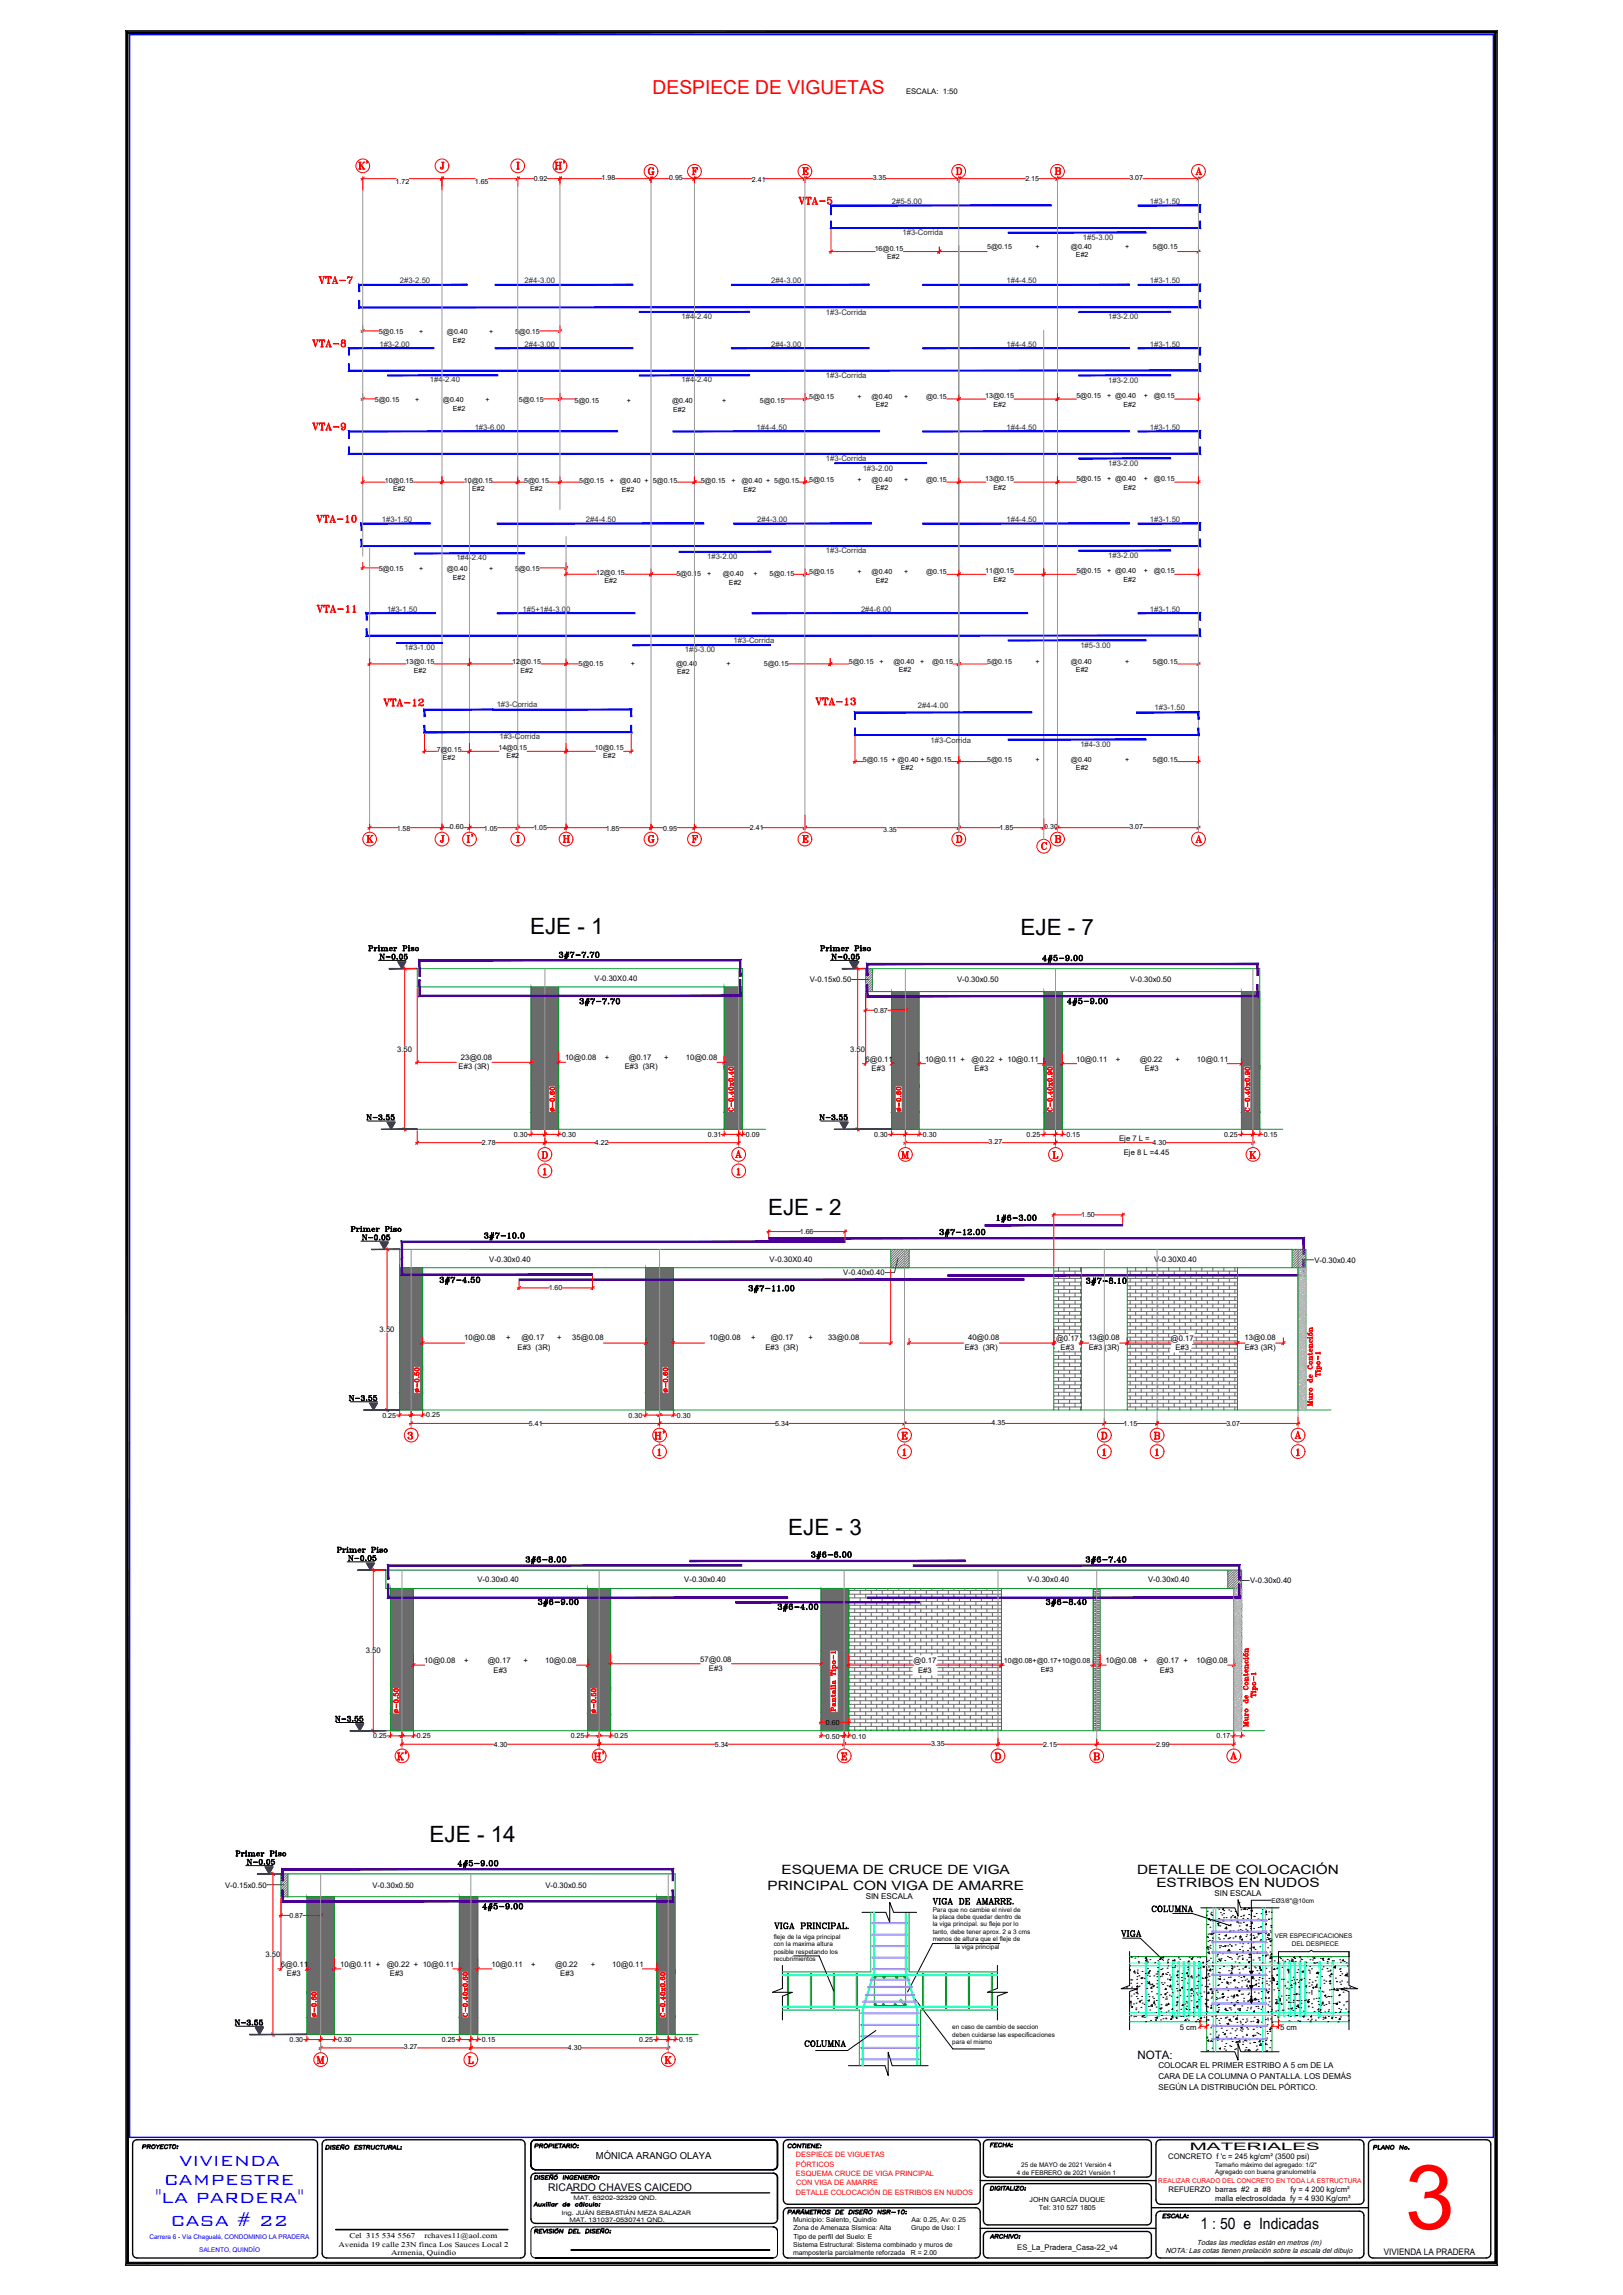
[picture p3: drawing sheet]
<svg xmlns="http://www.w3.org/2000/svg" width="707mm" height="1000mm" viewBox="0 0 707 1000" stroke-linecap="round" stroke-linejoin="round" font-family="sans-serif">
<defs><g id="words">
<text font-size="39.1" fill="#f00" x="611.9" y="971.4">3</text>
<g font-size="9.8">
<text x="230.9" y="407.1">EJE - 1</text>
<text x="444.5" y="407.5">EJE - 7</text>
<text x="334.6" y="529.4">EJE - 2</text>
<text x="343.3" y="668.8">EJE - 3</text>
<text x="187.1" y="802.6">EJE - 14</text>
</g>
<g font-size="8.5" fill="#00f">
<text x="78" y="943.8">VIVIENDA</text>
<text x="71.4" y="952">CAMPESTRE</text>
<text x="67.8" y="960.2">''LA PARDERA''</text>
<text x="74.3" y="970">CASA # 22</text>
</g>
<text font-size="8.4" fill="#f00" x="284.3" y="41">DESPIECE DE VIGUETAS</text>
<g font-size="7.1" fill="#f00">
<text x="154.9" y="74.8">K'</text>
<text x="240.6" y="74.8">H'</text>
<text x="284" y="628.3">H'</text>
<text x="171.8" y="768">K'</text>
<text x="257.5" y="768">H'</text>
</g>
<text font-size="6.8" x="523" y="971.2">1 : 50 e Indicadas</text>
<g font-size="6.6" fill="#f00">
<text x="346.8" y="90.3">VTA-5</text>
<text x="137.6" y="124.9">VTA-7</text>
<text x="134.8" y="152.4">VTA-8</text>
<text x="134.8" y="188.7">VTA-9</text>
<text x="136.5" y="229">VTA-10</text>
<text x="136.9" y="268.1">VTA-11</text>
<text x="165.8" y="309">VTA-12</text>
<text x="136.9" y="900.6">M</text>
</g>
<g font-size="6.6">
<text x="242.4" y="419.5">3#7-7.70</text>
<text x="453" y="420.9">4#5-9.00</text>
<text x="251.2" y="439.6">3#7-7.70</text>
<text x="463.5" y="439.6">4#5-9.00</text>
<text x="432.9" y="533.8">1#6-3.00</text>
<text x="209.9" y="541.5">3#7-10.0</text>
<text x="408.2" y="540.1">3#7-12.00</text>
<text x="190.5" y="560.9">3#7-4.50</text>
<text x="472" y="561.3">3#7-8.10</text>
<text x="324.9" y="564.4">3#7-11.00</text>
<text x="352.1" y="680.5">3#6-6.00</text>
<text x="233.2" y="701.3">3#6-9.00</text>
<text x="454.4" y="701.3">3#6-8.40</text>
<text x="337.6" y="703.4">3#6-4.00</text>
<text x="198.3" y="815.3">4#5-9.00</text>
<text x="208.8" y="834">4#5-9.00</text>
</g>
<g font-size="6.2" fill="#f00">
<text x="354.2" y="308.3">VTA-13</text>
<text x="158.4" y="368.3">K</text>
<text x="244.1" y="368.3">H</text>
<text x="391.6" y="505.9">M</text>
<text x="542.9" y="505.9">K</text>
</g>
<text font-size="6.2" fill="#989898" x="562.7" y="627.9">A</text>
<g font-size="6.2">
<text x="487.2" y="845.3">VIGA</text>
<text x="349.2" y="893.2">COLUMNA</text>
</g>
<text font-size="5.7" fill="#f00" x="206.7" y="368.3" transform="rotate(-90 206.7 368.3)">I'</text>
<g font-size="5.7">
<text x="151" y="611.7">N-3.55</text>
<text x="405.3" y="831.1">VIGA DE AMARRE.</text>
<text x="500.6" y="834.3">COLUMNA</text>
<text x="336.2" y="841.7">VIGA PRINCIPAL.</text>
</g>
<g font-size="5.6">
<text x="340.5" y="816.7">ESQUEMA DE CRUCE DE VIGA</text>
<text x="495.3" y="816.5">DETALLE DE COLOCACIÓN</text>
<text x="334.3" y="823.5">PRINCIPAL CON VIGA DE AMARRE</text>
<text x="503.7" y="822.5">ESTRIBOS EN NUDOS</text>
</g>
<g font-size="5.3" fill="#f00">
<text x="320.3" y="485.4" transform="rotate(-90 320.3 485.4)">C-0.40x0.40</text>
<text x="393.3" y="485.4" transform="rotate(-90 393.3 485.4)">-0.60</text>
<text x="459.3" y="485.4" transform="rotate(-90 459.3 485.4)">C-0.40x0.90</text>
<text x="545.4" y="485.4" transform="rotate(-90 545.4 485.4)">C-0.40x0.90</text>
<text x="183.4" y="607.8" transform="rotate(-90 183.4 607.8)">-0.50</text>
<text x="291.7" y="607.8" transform="rotate(-90 291.7 607.8)">-0.60</text>
<text x="138.6" y="880.2" transform="rotate(-90 138.6 880.2)">-0.60</text>
<text x="204.6" y="880.2" transform="rotate(-90 204.6 880.2)">C-0.40x0.60</text>
<text x="290.7" y="880.2" transform="rotate(-90 290.7 880.2)">C-0.40x0.60</text>
</g>
<g font-size="5.3">
<text x="158.4" y="489.3">N-3.55</text>
<text x="356" y="489.3">N-3.55</text>
<text x="145" y="751.4">N-3.55</text>
<text x="101.2" y="883.7">N-3.55</text>
</g>
<text font-size="5" x="495.5" y="897.4">NOTA:</text>
<g font-size="4.9" fill="#f00">
<text x="242.4" y="485.4" transform="rotate(-90 242.4 485.4)">-0.60</text>
<text x="174.3" y="747.5" transform="rotate(-90 174.3 747.5)">-0.50</text>
<text x="260.3" y="747.5" transform="rotate(-90 260.3 747.5)">-0.50</text>
</g>
<g font-size="4.9">
<text x="60.7" y="937.7">PROYECTO:</text>
<text x="140.8" y="937.7">DISEÑO ESTRUCTURAL:</text>
<text x="231.8" y="937.3">PROPIETARIO:</text>
<text x="341.8" y="937.3">CONTIENE:</text>
<text x="341.8" y="965.9">PARÁMETROS DE DISEÑO NSR-10:</text>
</g>
<g font-size="4.8">
<text x="152.2" y="975.3">Cel 315 534 5567</text>
<text x="184.9" y="975.3">rchaves11@aol.com</text>
<text x="147.4" y="979.1">Avenida 19 calle 23N finca Los Sauces Local 2</text>
<text x="170.4" y="982.8">Armenia, Quindío</text>
</g>
<text font-size="4.6" x="238.8" y="954.8">RICARDO CHAVES CAICEDO</text>
<text font-size="4.5" x="518.3" y="937">MATERIALES</text>
<g font-size="4.4">
<text x="430" y="936.6">FECHA:</text>
<text x="596.9" y="937.7">PLANO No.</text>
<text x="505.2" y="967.7">ESCALA:</text>
<text x="430" y="976.5">ARCHIVO:</text>
</g>
<text font-size="4.2" x="259.5" y="940.8">MÓNICA ARANGO OLAYA</text>
<text font-size="3.9" x="602.8" y="982.6">VIVIENDA LA PRADERA</text>
<g font-size="3.5">
<text x="377.1" y="827.6">SIN ESCALA</text>
<text x="529" y="826.2">SIN ESCALA</text>
<text x="504.6" y="901.3">COLOCAR EL PRIMER ESTRIBO A 5 cm DE LA</text>
<text x="504.6" y="905.8">CARA DE LA COLUMNA O PANTALLA. LOS DEMÁS</text>
<text x="504.6" y="910.7">SEGÚN LA DISTRIBUCIÓN DEL PÓRTICO.</text>
</g>
<g font-size="3.4">
<text x="394.7" y="41">ESCALA: 1:50</text>
<text x="259" y="427.4">V-0.30X0.40</text>
<text x="352.7" y="428.1">V-0.15x0.50</text>
<text x="416.9" y="428.1">V-0.30x0.50</text>
<text x="492.2" y="428.1">V-0.30x0.50</text>
<text x="173" y="458.3">3.50</text>
<text x="200.7" y="461.8">23@0.08</text>
<text x="246.1" y="461.8">10@0.08</text>
<text x="263.5" y="461.8">+</text>
<text x="273.9" y="461.8">@0.17</text>
<text x="289.4" y="461.8">+</text>
<text x="298.8" y="461.8">10@0.08</text>
<text x="370.3" y="458.3">3.50</text>
<text x="199.8" y="465.8">E#3 (3R)</text>
<text x="272.1" y="465.8">E#3 (3R)</text>
<text x="377.1" y="462.7">6@0.11</text>
<text x="379.7" y="466.7">E#3</text>
<text x="402.9" y="462.7">10@0.11 +</text>
<text x="423.2" y="462.7">@0.22 + 10@0.11</text>
<text x="424.5" y="466.7">E#3</text>
<text x="468.7" y="462.7">10@0.11</text>
<text x="486.1" y="462.7">+</text>
<text x="496.5" y="462.7">@0.22</text>
<text x="498.7" y="466.7">E#3</text>
<text x="512" y="462.7">+</text>
<text x="521.4" y="462.7">10@0.11</text>
<text x="487.5" y="497.1">Eje 7 L =</text>
<text x="489.5" y="503.4">Eje 8 L =4.45</text>
<text x="213.1" y="549.8">V-0.30x0.40</text>
<text x="335.3" y="549.8">V-0.30X0.40</text>
<text x="502.7" y="549.8">V-0.30X0.40</text>
<text x="572.5" y="550.2">V-0.30x0.40</text>
<text x="367.3" y="555.8">V-0.40x0.40</text>
<text x="165.4" y="580.6">3.50</text>
<text x="202.2" y="584.1">10@0.08</text>
<text x="220.5" y="584.1">+</text>
<text x="227.2" y="584.1">@0.17</text>
<text x="242.7" y="584.1">+</text>
<text x="249.3" y="584.1">35@0.08</text>
<text x="309" y="584.1">10@0.08</text>
<text x="327.3" y="584.1">+</text>
<text x="335.7" y="584.1">@0.17</text>
<text x="352.2" y="584.1">+</text>
<text x="360.7" y="584.1">33@0.08</text>
<text x="421.7" y="584.1">40@0.08</text>
<text x="460" y="584.4">@0.17</text>
<text x="474.1" y="584.1">13@0.08</text>
<text x="510.1" y="584.4">@0.17</text>
<text x="542.1" y="584.1">13@0.08</text>
<text x="225.4" y="588.1">E#3 (3R)</text>
<text x="333.4" y="588.1">E#3 (3R)</text>
<text x="420.3" y="588.1">E#3 (3R)</text>
<text x="462" y="588.5">E#3</text>
<text x="474.2" y="588.1">E#3 (3R)</text>
<text x="512" y="588.5">E#3</text>
<text x="542.2" y="588.1">E#3 (3R)</text>
<text x="208" y="689.5">V-0.30x0.40</text>
<text x="298.1" y="689.5">V-0.30x0.40</text>
<text x="447.6" y="689.5">V-0.30x0.40</text>
<text x="500.1" y="689.5">V-0.30x0.40</text>
<text x="544.5" y="689.9">V-0.30x0.40</text>
<text x="159.3" y="720.4">3.50</text>
<text x="184.8" y="724.8">10@0.08</text>
<text x="202.1" y="724.8">+</text>
<text x="212.5" y="724.8">@0.17</text>
<text x="228" y="724.8">+</text>
<text x="237.4" y="724.8">10@0.08</text>
<text x="305" y="724.2">57@0.08</text>
<text x="398" y="724.8">@0.17</text>
<text x="481.6" y="724.8">10@0.08</text>
<text x="498" y="724.8">+</text>
<text x="503.7" y="724.8">@0.17 +</text>
<text x="521.2" y="724.8">10@0.08</text>
<text x="215" y="728.9">E#3</text>
<text x="308.8" y="728.3">E#3</text>
<text x="399.9" y="728.9">E#3</text>
<text x="505.3" y="728.9">E#3</text>
<text x="98.1" y="822.6">V-0.15x0.50</text>
<text x="162.2" y="822.6">V-0.30x0.50</text>
<text x="237.6" y="822.6">V-0.30x0.50</text>
<text x="115.7" y="852.8">3.50</text>
<text x="122.4" y="857.2">6@0.11</text>
<text x="148.2" y="857.2">10@0.11 +</text>
<text x="168.5" y="857.2">@0.22 + 10@0.11</text>
<text x="214.1" y="857.2">10@0.11</text>
<text x="231.4" y="857.2">+</text>
<text x="241.8" y="857.2">@0.22</text>
<text x="257.3" y="857.2">+</text>
<text x="266.7" y="857.2">10@0.11</text>
<text x="125" y="861.2">E#3</text>
<text x="169.8" y="861.2">E#3</text>
<text x="244.1" y="861.2">E#3</text>
<text x="513.9" y="884.5">5 cm</text>
<text x="557.6" y="884.8">5 cm</text>
<text x="508.8" y="941">CONCRETO f 'c = 245 kg/cm² (3500 psi)</text>
<text x="509" y="955.3">REFUERZO barras #2 a #8</text>
<text x="529.3" y="959.2">malla electrosoldada fy = 4 930 Kg/cm²</text>
<text x="562.1" y="955.3">fy = 4 200 kg/cm²</text>
<text x="443.1" y="980.4">ES_La_Pradera_Casa-22_v4</text>
</g>
<g font-size="3.4" fill="#2e2e2e">
<text x="388.5" y="88.9">2#5-5.00</text>
<text x="500.9" y="88.9">1#3-1.50</text>
<text x="393.1" y="102.6">1#3-Corrida</text>
<text x="471.7" y="104.5">1#5-3.00</text>
<text x="174.2" y="123.4">2#3-2.50</text>
<text x="228.5" y="123.4">2#4-3.00</text>
<text x="335.9" y="123.4">2#4-3.00</text>
<text x="438.4" y="123.4">1#4-4.50</text>
<text x="500.9" y="123.4">1#3-1.50</text>
<text x="359.8" y="137.1">1#3-Corrida</text>
<text x="296.9" y="139.1">1#4-2.40</text>
<text x="482.7" y="139.1">1#3-2.00</text>
<text x="165.3" y="151.1">1#3-2.00</text>
<text x="228.5" y="151.1">2#4-3.00</text>
<text x="335.9" y="151.1">2#4-3.00</text>
<text x="438.4" y="151.1">1#4-4.50</text>
<text x="500.9" y="151.1">1#3-1.50</text>
<text x="187.2" y="166.7">1#4-2.40</text>
<text x="296.9" y="166.7">1#4-2.40</text>
<text x="359.8" y="164.7">1#3-Corrida</text>
<text x="482.7" y="166.7">1#3-2.00</text>
<text x="206.8" y="187.3">1#3-6.00</text>
<text x="329.6" y="187.3">1#4-4.50</text>
<text x="438.4" y="187.3">1#4-4.50</text>
<text x="500.9" y="187.3">1#3-1.50</text>
<text x="359.8" y="200.7">1#3-Corrida</text>
<text x="482.7" y="202.9">1#3-2.00</text>
<text x="375.8" y="205.1">1#3-2.00</text>
<text x="166.3" y="227.5">1#3-1.50</text>
<text x="255.2" y="227.5">2#4-4.50</text>
<text x="329.8" y="227.5">2#4-3.00</text>
<text x="438.4" y="227.5">1#4-4.50</text>
<text x="500.9" y="227.5">1#3-1.50</text>
<text x="198.8" y="244.2">1#4-2.40</text>
<text x="308" y="243.7">1#3-2.00</text>
<text x="359.8" y="240.9">1#3-Corrida</text>
<text x="482.7" y="243.1">1#3-2.00</text>
<text x="168.6" y="266.6">1#3-1.50</text>
<text x="227.7" y="266.6">1#5+1#4-3.00</text>
<text x="375.1" y="266.6">2#4-6.00</text>
<text x="500.9" y="266.6">1#3-1.50</text>
<text x="319.6" y="280">1#3-Corrida</text>
<text x="176.2" y="283.3">1#3-1.00</text>
<text x="298.3" y="284.3">1#5-3.00</text>
<text x="470.6" y="282.2">1#5-3.00</text>
<text x="216.4" y="308.1">1#3-Corrida</text>
<text x="399.8" y="308.7">2#4-4.00</text>
<text x="502.9" y="309.4">1#3-1.50</text>
<text x="217.6" y="322">1#3-Corrida</text>
<text x="405.3" y="323.7">1#3-Corrida</text>
<text x="470.6" y="325.5">1#4-3.00</text>
</g>
<g font-size="3.2" fill="#f00">
<text x="346.7" y="940">DESPIECE DE VIGUETAS</text>
<text x="346.7" y="944.4">PÓRTICOS</text>
<text x="346.7" y="948.3">ESQUEMA CRUCE DE VIGA PRINCIPAL</text>
<text x="346.8" y="952.2">CON VIGA DE AMARRE</text>
<text x="346.7" y="956.6">DETALLE COLOCACIÓN DE ESTRIBOS EN NUDOS</text>
</g>
<g font-size="3.2">
<text x="507.7" y="981.8">NOTA: Las cotas tienen prelación sobre la escala del dibujo</text>
<text x="521.3" y="978.2">Todas las medidas están en metros (m)</text>
</g>
<g font-size="3.1">
<text x="172.3" y="80">1.72</text>
<text x="206.8" y="80">1.65</text>
<text x="232.5" y="78.8">0.92</text>
<text x="262" y="78.6">1.98</text>
<text x="291.5" y="78.6">0.95</text>
<text x="327.5" y="79.2">2.41</text>
<text x="380.2" y="78.5">3.35</text>
<text x="446.6" y="78.7">2.15</text>
<text x="492" y="78.5">3.07</text>
<text x="381" y="109.3">16@0.15</text>
<text x="386.4" y="113">E#2</text>
<text x="430" y="108.4">5@0.15</text>
<text x="451" y="108.4">+</text>
<text x="466.5" y="108.4">@0.40</text>
<text x="468.7" y="112.1">E#2</text>
<text x="490.1" y="108.4">+</text>
<text x="502.2" y="108.4">5@0.15</text>
<text x="165" y="145.8">5@0.15</text>
<text x="182.6" y="145.8">+</text>
<text x="194.6" y="145.8">@0.40</text>
<text x="197.3" y="149.5">E#2</text>
<text x="213.1" y="145.8">+</text>
<text x="224.3" y="145.8">5@0.15</text>
<text x="352.5" y="173.7">5@0.15</text>
<text x="373.6" y="173.7">+</text>
<text x="379.7" y="173.7">@0.40</text>
<text x="393.9" y="173.7">+</text>
<text x="403.4" y="173.7">@0.15</text>
<text x="429.2" y="173.5">13@0.15</text>
<text x="468.9" y="173.5">5@0.15</text>
<text x="482.2" y="173.5">+ @0.40</text>
<text x="498.3" y="173.5">+</text>
<text x="502.6" y="173.5">@0.15</text>
<text x="163.2" y="175.3">5@0.15</text>
<text x="180.9" y="175.3">+</text>
<text x="192.9" y="175.3">@0.40</text>
<text x="197.3" y="179">E#2</text>
<text x="211.4" y="175.3">+</text>
<text x="226" y="175.3">5@0.15</text>
<text x="250.2" y="175.8">5@0.15</text>
<text x="273" y="175.8">+</text>
<text x="292.7" y="175.8">@0.40</text>
<text x="293.2" y="179.5">E#2</text>
<text x="314.6" y="175.8">+</text>
<text x="331" y="175.8">5@0.15</text>
<text x="381.5" y="177.4">E#2</text>
<text x="432.8" y="177.2">E#2</text>
<text x="489.3" y="177.2">E#2</text>
<text x="352.5" y="210">5@0.15</text>
<text x="373.6" y="210">+</text>
<text x="379.7" y="210">@0.40</text>
<text x="393.9" y="210">+</text>
<text x="403.4" y="210">@0.15</text>
<text x="429.2" y="209.7">13@0.15</text>
<text x="468.9" y="209.7">5@0.15</text>
<text x="482.2" y="209.7">+ @0.40</text>
<text x="498.3" y="209.7">+</text>
<text x="502.6" y="209.7">@0.15</text>
<text x="167.6" y="210.3">10@0.15</text>
<text x="171.2" y="214">E#2</text>
<text x="202.1" y="210.3">10@0.15</text>
<text x="205.7" y="214">E#2</text>
<text x="228.3" y="210.3">5@0.15</text>
<text x="231" y="214">E#2</text>
<text x="252.3" y="210.6">5@0.15</text>
<text x="265.6" y="210.6">+</text>
<text x="270" y="210.6">@0.40 + 5@0.15</text>
<text x="270.9" y="214.3">E#2</text>
<text x="305.2" y="210.6">5@0.15</text>
<text x="318.6" y="210.6">+</text>
<text x="323" y="210.6">@0.40 + 5@0.15</text>
<text x="323.9" y="214.3">E#2</text>
<text x="381.5" y="213.7">E#2</text>
<text x="432.8" y="213.4">E#2</text>
<text x="489.3" y="213.4">E#2</text>
<text x="165" y="249">5@0.15</text>
<text x="182.6" y="249">+</text>
<text x="194.6" y="249">@0.40</text>
<text x="213.1" y="249">+</text>
<text x="224.3" y="249">5@0.15</text>
<text x="259.7" y="250.4">12@0.15</text>
<text x="294.6" y="251.2">5@0.15</text>
<text x="308" y="251.2">+</text>
<text x="314.9" y="251.2">@0.40</text>
<text x="328.3" y="251.2">+</text>
<text x="335.2" y="251.2">5@0.15</text>
<text x="352.5" y="250.2">5@0.15</text>
<text x="373.6" y="250.2">+</text>
<text x="379.7" y="250.2">@0.40</text>
<text x="393.9" y="250.2">+</text>
<text x="403.4" y="250.2">@0.15</text>
<text x="429.2" y="249.9">11@0.15</text>
<text x="468.9" y="249.9">5@0.15</text>
<text x="482.2" y="249.9">+ @0.40</text>
<text x="498.3" y="249.9">+</text>
<text x="502.6" y="249.9">@0.15</text>
<text x="197.3" y="252.7">E#2</text>
<text x="263.3" y="254.1">E#2</text>
<text x="317.5" y="254.9">E#2</text>
<text x="381.5" y="253.9">E#2</text>
<text x="432.8" y="253.6">E#2</text>
<text x="489.3" y="253.6">E#2</text>
<text x="176.7" y="289.6">13@0.15</text>
<text x="180.2" y="293.3">E#2</text>
<text x="223.2" y="289.6">12@0.15</text>
<text x="226.8" y="293.3">E#2</text>
<text x="252" y="290.2">5@0.15</text>
<text x="274.7" y="290.2">+</text>
<text x="294.5" y="290.2">@0.40</text>
<text x="295" y="293.9">E#2</text>
<text x="316.4" y="290.2">+</text>
<text x="332.7" y="290.2">5@0.15</text>
<text x="369.7" y="289.2">5@0.15</text>
<text x="383.1" y="289.2">+</text>
<text x="389.2" y="289.2">@0.40</text>
<text x="391.5" y="292.9">E#2</text>
<text x="400.8" y="289.2">+</text>
<text x="406.1" y="289.2">@0.15</text>
<text x="430" y="289.3">5@0.15</text>
<text x="451" y="289.3">+</text>
<text x="466.5" y="289.3">@0.40</text>
<text x="468.7" y="293">E#2</text>
<text x="490.1" y="289.3">+</text>
<text x="502.2" y="289.3">5@0.15</text>
<text x="190.3" y="327.7">7@0.15</text>
<text x="217.1" y="326.7">14@0.15</text>
<text x="259.2" y="326.7">10@0.15</text>
<text x="192.9" y="331.4">E#2</text>
<text x="220.7" y="330.4">E#2</text>
<text x="262.8" y="330.4">E#2</text>
<text x="375.8" y="331.9">5@0.15 + @0.40 + 5@0.15</text>
<text x="392.4" y="335.6">E#2</text>
<text x="430" y="331.9">5@0.15</text>
<text x="451" y="331.9">+</text>
<text x="466.5" y="331.9">@0.40</text>
<text x="468.7" y="335.6">E#2</text>
<text x="490.1" y="331.9">+</text>
<text x="502.2" y="331.9">5@0.15</text>
<text x="172.8" y="362.1">1.58</text>
<text x="196" y="361.1">0.60</text>
<text x="210.8" y="362.2">1.05</text>
<text x="232.3" y="361.7">1.05</text>
<text x="263.9" y="362.1">1.85</text>
<text x="288.9" y="361.9">0.95</text>
<text x="326.6" y="361.6">2.41</text>
<text x="384.7" y="362.5">3.35</text>
<text x="435.4" y="361.7">1.85</text>
<text x="454.9" y="361.4">0.30</text>
<text x="492" y="361.3">3.07</text>
<text x="380.8" y="441.5">0.87</text>
<text x="223.9" y="495.4">0.30</text>
<text x="244.9" y="495.7">0.30</text>
<text x="308.3" y="495.4">0.31</text>
<text x="324.9" y="495.5">0.09</text>
<text x="380.8" y="495.6">0.30</text>
<text x="402" y="495.4">0.30</text>
<text x="447.2" y="495.6">0.25</text>
<text x="464.5" y="495.6">0.15</text>
<text x="533.2" y="495.6">0.25</text>
<text x="550.5" y="495.6">0.15</text>
<text x="209.9" y="499.1">2.78</text>
<text x="259.1" y="499.1">4.22</text>
<text x="430.6" y="498.6">3.27</text>
<text x="502.1" y="498.9">4.30</text>
<text x="470.9" y="530.5">1.50</text>
<text x="348.4" y="537.8">1.66</text>
<text x="239" y="562.3">1.60</text>
<text x="166.6" y="617.7">0.25</text>
<text x="185.7" y="617.7">0.25</text>
<text x="273.8" y="617.8">0.30</text>
<text x="230.4" y="621.4">5.41</text>
<text x="294.9" y="618">0.30</text>
<text x="337.7" y="621.4">5.34</text>
<text x="431.9" y="620.9">4.35</text>
<text x="489.4" y="621.4">1.15</text>
<text x="534.2" y="621.4">3.07</text>
<text x="437.3" y="724.9">10@0.08+@0.17+10@0.08</text>
<text x="453.4" y="728.6">E#3</text>
<text x="359.7" y="751.9">0.60</text>
<text x="162.5" y="757.5">0.25</text>
<text x="181.6" y="757.5">0.25</text>
<text x="215.1" y="761.2">4.30</text>
<text x="248.6" y="757.6">0.25</text>
<text x="267.6" y="757.5">0.25</text>
<text x="311.4" y="761.2">5.34</text>
<text x="359.7" y="757.8">0.50</text>
<text x="371.3" y="757.8">0.10</text>
<text x="405.6" y="760.7">3.35</text>
<text x="454.4" y="761.3">2.15</text>
<text x="503.6" y="761.3">2.99</text>
<text x="529.9" y="757.4">0.17</text>
<text x="126.1" y="835.9">0.87</text>
<text x="126.1" y="890">0.30</text>
<text x="147.3" y="889.9">0.30</text>
<text x="175.9" y="893.1">3.27</text>
<text x="192.5" y="890.1">0.25</text>
<text x="209.8" y="890.1">0.15</text>
<text x="247.4" y="893.4">4.30</text>
<text x="278.5" y="890.1">0.25</text>
<text x="295.8" y="890.1">0.15</text>
<text x="448.5" y="959.6">JOHN GARCÍA DUQUE</text>
<text x="452.6" y="963.3">Tel: 310 527 1805</text>
</g>
<g font-size="3">
<text x="345.4" y="968.3">Municipio: Salento, Quindío</text>
<text x="345.6" y="971.9">Zona de Amenaza Sísmica: Alta</text>
<text x="396.9" y="971.9">Grupo de Uso: I</text>
<text x="397" y="968.3">Aa: 0.25, Av: 0.25</text>
<text x="345.6" y="975.5">Tipo de perfíl del Suelo: E</text>
<text x="345.5" y="982.7">mampostería parcialmente reforzada</text>
<text x="345.5" y="979.1">Sistema Estructural: Sistema combinado y muros de</text>
<text x="396.8" y="982.7">R = 2.00</text>
</g>
<g font-size="2.8">
<text x="406.3" y="833">Para que no cambie el nivel de</text>
<text x="553.9" y="829.5">EØ3/8&quot;@10cm</text>
<text x="406.3" y="839.5">la viga principal. su fleje por lo</text>
<text x="406.3" y="836.3">la placa debe quedar dentro de</text>
<text x="337.1" y="845">fleje de la viga principal</text>
<text x="406.3" y="842.8">tanto, debe tener aprox. 2 a 3 cms</text>
<text x="406.3" y="846">menos de altura que el fleje de</text>
<text x="555.3" y="844.4">VER ESPECIFICACIONES</text>
<text x="337.1" y="851.5">posible respetando los</text>
<text x="337.1" y="848.2">con la maxima altura</text>
<text x="416.1" y="849.2">la viga principal</text>
<text x="562.8" y="848">DEL DESPIECE</text>
<text x="337.1" y="854.7">recubrimientos</text>
<text x="414.8" y="887.6">deben cuidarse las especificaciones</text>
<text x="414.8" y="884.4">en caso de cambio de seccion</text>
<text x="414.8" y="890.9">para el mismo</text>
<text x="443" y="947.7">4 de FEBRERO de 2021 Versión 1</text>
<text x="444.8" y="944.4">25 de MAYO de 2021 Versión 4</text>
<text x="529.3" y="944.5">Tamaño máximo del agregado: 1/2&quot;</text>
<text x="529.3" y="947.4">Agregado con buena granulometría</text>
</g>
<text font-size="2.8" fill="#f00" x="504.5" y="951.3">REALIZAR CURADO DEL CONCRETO EN TODA LA ESTRUCTURA</text>
<g font-size="2.8" fill="#00f">
<text x="65.1" y="975.9">Carrera 6 - Vía Chagualá, CONDOMINIO LA PRADERA</text>
<text x="86.7" y="981.4">SALENTO, QUINDÍO</text>
</g>
<g font-size="2.7">
<text x="249.8" y="958.6">MAT. 63202-32329 QND.</text>
<text x="244.7" y="965.1">Ing. JUÁN SEBASTIÁN MEZA SALAZAR</text>
<text x="248" y="968.2">MAT. 131037-0530741 QND.</text>
</g>
</g></defs>
<!-- layer: ROTULO -->
<g fill="none" stroke="#000" stroke-width=".59">
<path d="M54.5 13.1h598v974h-598zM57.8 934.4v47.7M57.8 934.4l.5-1.4 1.4-.5h76.7l1.4 .5 .5 1.4v47.7l-.2 .9-.7 .7-.9 .3h-76.8l-1.4-.6-.5-1.3M142.2 932.5h84.6l1 .2 .6 .7 .3 1v47.7l-.3 .9-.6 .7-1 .3h-84.6l-.9-.3-.7-.7-.2-.9-.1-47.7M231.3 934.4l.1 9.7 .8 1.1 1 .3M233.2 932.5h103.6M336.8 932.5h-103.6h103.6M336.8 932.5l1.3 .5 .6 1.4-.1 9.7-.9 1.1-.9 .3M341.2 934.4v24.3M343.1 932.5h82.5l1.1 .9 .3 1v24.3l-.6 1.3-1.3 .6h-82l-1.3-.6-.6-1.3M428.9 933l1.4-.5h69.9l1.1 .9 .2 1v12.9l-.9 1.2-1 .3-69.8-.1-1.1-.9-.3-1v-12.4zM504.1 933l1.3-.5h87.3l1.1 .9 .3 1-.1 24.8-.8 1.1-1 .3-87.3-.1-1.1-.9-.2-.9v-24.3z"/>
<path d="M596.7 933l1.3-.5h49.5l1.3 .5 .6 1.4v47.7l-.6 1.3-1.3 .6h-49.5l-1.3-.6-.6-1.3v-47.7zM233.2 948.1h.6a.85 .85 0 0 1 .6 .9 .85 .85 0 0 1-.9 .7h-.6zM233.2 945.5h103.6M235.1 948.1l-.3 1.6M237.1 948.3l-.5-.2-.9 .2 .2 .4 1 .6-.6 .4-.8-.2M237.6 948.9h.8M238.1 959.8h.1M239 948.1h-1.2l-.3 1.6h1.2M239 959.8l-.3 1.6M239.6 959.8h.1M240.8 948.2l-.2 1.5-1.1-1.5-.2 1.5M240.8 947.8l-1.1 .2"/>
<path d="M242.6 947.8l-.8 .3M245.6 948.1l-.3 1.6M246.5 959.8l-.3 1.6M247.6 948.1l-.2 1.6-1.1-1.6-.3 1.6M248.8 955.6h86.4M249.7 948.5a.78 .78 0 0 0-1.1-.3 .78 .78 0 0 0-.3 1 .78 .78 0 0 0 1.1 .3l.2-.4h-.5M250.3 948.9h.7M251.6 948.1h-1.2l-.3 1.6h1.2M253.5 948.1l-.3 1.6-1-1.6-.3 1.6M253.5 959.8l-.8 .3M254.3 948.1l-.3 1.6M254.4 959.8l-.3 1.6"/>
<path d="M254.9 948.9h.7M256.2 948.1h-1.2l-.3 1.6h1.2M256.7 948.9l1.1-.1 .3-.4-1.3-.3-.3 1.6M257.3 948.9l.5 .8M258.7 959.8l-.3 1.6M260.7 949.6h.1M260.9 948.6h.1M336.8 947l-104.1 .1-1.2 .9-.2 .9v18.1l.5 1.3 1.4 .6M336.8 947l1.3 .6 .6 1.3M338.7 948.9v18.1v-18.1M427 950.3h76.5M428.9 952.1l1.4-.5 69.9 .1 1.1 .8 .2 1v14.7l-.9 1.1-1 .3-69.8-.1-.9-.5-.5-1.3v-14.2z"/>
<path d="M431.7 952.8h.7a.85 .85 0 0 1 .5 1 .85 .85 0 0 1-.8 .7h-.7zM433.7 952.8l-.3 1.7M435.7 953.2a.79 .79 0 0 0-1.4 .1 .79 .79 0 0 0 .9 1.1l.4-.5h-.5M436.4 952.8l-.3 1.7M436.9 952.8h1.3M437.5 952.8l-.3 1.7M438.1 954.5l1-1.7 .5 1.7M438.5 953.9h.9M440.4 952.8l-.3 1.7h1.1M442 952.8l-.3 1.7M442.6 952.8h1.3l-1.6 1.7h1.4M446.5 954.3h.1"/>
<path d="M446.7 953.4h.1M146.2 971.6h75M232.6 961.4l1-1.6 .5 1.6M233 960.9h.9M233 972.3l1.1-.1 .2-.6-1.1-.1-.3 1.6M233.2 968.9h103.6M233.7 972.3l.5 .8M234.7 960.3v1l.9-.2M235 972.3h.7M235.8 960.3l-.2 1.1M236.3 971.5h-1.2l-.3 1.6h1.3M236.4 960.3l.9 1.1"/>
<path d="M236.6 971.5l.5 1.6 1-1.6M237.5 960.3l-1.3 1.1M238.1 960.4l-.2 1M238.6 971.5l-.3 1.6M239.6 960.4l-.1 1M240.5 971.7l-.4-.2-.9 .2 .2 .4 .8 .3 .1 .5-.5 .2-.8-.2M241.3 971.5l-.3 1.6M241.4 960.6a.6 .6 0 0 0-.8-.4 .6 .6 0 0 0-.3 .8 .6 .6 0 0 0 .8 .3l.2-.1M241.4 960.3l-.2 1.1M242.2 960.3l-.2 1.1M243 960.3l-.9 .5M243 971.2l-.8 .3"/>
<path d="M245.3 971.5l-.3 1.6-1-1.6-.3 1.6M246.4 960.6a.6 .6 0 0 0-.8-.4 .6 .6 0 0 0-.3 .8 .6 .6 0 0 0 .8 .3l.2-.1M247 960.8h1.1a.56 .56 0 0 0-.8-.4 .56 .56 0 0 0-.1 .9 .56 .56 0 0 0 .9-.1M248 971.5h.7a.85 .85 0 0 1 .5 .9 .85 .85 0 0 1-.8 .7h-.7zM249.9 972.3h.7M251.2 971.5h-1.2l-.3 1.6h1.3M251.8 971.5l-.3 1.6h1.1M251.9 960.6a.59 .59 0 0 0-1.1-.1 .59 .59 0 0 0 .5 .9l.4-.2M253.6 960.6a.61 .61 0 0 0-.9-.3 .61 .61 0 0 0-.2 .9 .61 .61 0 0 0 .9 0M253.6 960.3l-.2 1.1M255.4 971.5h.7a.85 .85 0 0 1 .5 .9 .85 .85 0 0 1-.8 .7h-.7zM256.1 960.6a.6 .6 0 0 0-.9-.3 .6 .6 0 0 0-.1 .9 .6 .6 0 0 0 .9 0"/>
<path d="M256.8 960.3l-.1 1 1-.2M257.4 971.5l-.3 1.6M257.8 960.3l-.2 1.1M259.3 971.7l-.4-.2-.9 .2 .1 .4 .9 .3 .1 .5-.5 .2-.8-.2M259.9 972.3h.7M261 961.3h.1M261.2 960.3h.1M261.2 971.5h-1.2l-.3 1.6h1.2M263.1 971.6l-.3 1.5-1-1.5-.3 1.5M263.1 971.2l-1.2 .2M265.8 973h.1M265.9 972h.1"/>
<path d="M338.7 967l-.6 1.3-1.3 .6M341.2 964v18.1M343.1 962.1l82.5 .1 1.1 .8 .3 1v18.1l-.6 1.3-1.3 .6h-82l-1.3-.6-.6-1.3M427 971.1h76.5M428.9 973l1.4-.6h69.3l1 .3 .9 1.1v8.3l-.5 1.3-1.4 .6h-69.3l-1.4-.6-.5-1.3v-7.8zM501.5 962.1h94.6M504.1 964.1l1.3-.5 87.3 .1 1.1 .8 .3 1-.1 17.1-.8 1.1-1 .3-87.3-.1-1.1-.9-.2-.9v-16.6zM248.8 980.5h86.4h-86.4"/>
<circle cx="241.9" cy="949" r=".75"/>
<circle cx="259.2" cy="948.9" r=".81"/>
<circle cx="445" cy="953.6" r=".8"/>
<circle cx="242.3" cy="972.4" r=".76"/>
<circle cx="259.7" cy="960.9" r=".58"/>
<circle cx="264.3" cy="972.3" r=".8"/>
</g>
<path d="M55.2 13.8l.6 .6 596-.6zM55.8 14.4l596-.6-.6 .6zM651.8 13.8l-.6 .6 .6 972.1zM651.2 14.4l.6 972.1-.6-.6zM55.2 986.5h596.6l-.6-.6zM55.2 986.5l.6-.6h595.4zM55.2 13.8v972.7l.6-.6zM55.2 13.8l.6 .6v971.5z" fill="#000" stroke="#000" stroke-width=".44"/>
<path d="M56.5 15.1h594v916.3h-594z" fill="none" stroke="#00f" stroke-width=".59"/>
<!-- layer: 0 -->
<path d="M336.8 970.4h-103.6l-1.4 .6-.5 1.4 .1 10.2 .4 .8 1.4 .6h103.6M336.8 970.4l1.3 .6 .6 1.3-.1 10.3-.9 1.1-.9 .3" fill="none" stroke="#000" stroke-width=".44"/>
<!-- layer: Refuerzo de Viguetas -->
<g fill="#00f" stroke="#00f" stroke-width=".44">
<path d="M361.8 89.3v4.2h.4zM361.8 89.3l.4 .4v3.8zM361.8 89.3l.4 .4 95.8-.4zM362.2 89.7l95.8-.4v.4z"/>
<path d="M522.5 89.7v2.8h.4zM522.5 89.7l.4-.4v3.2zM495.7 89.7h26.8l.4-.4zM495.7 89.3h27.2l-27.2 .4z"/>
<path d="M361.8 96.4l.4 2.7v-2.7zM361.8 96.4l.4 2.7-.4 .4zM362.2 99.1l-.4 .4 160.7-.4zM361.8 99.5l160.7-.4 .4 .4zM522.5 96.4v2.7l.4 .4zM522.5 96.4h.4v3.1z"/>
<path d="M439.2 101.2v.4l60-.4zM439.2 101.6l60-.4v.4z"/>
<path d="M522.5 124.3v2.8h.4zM522.9 123.9v3.2l-.4-2.8zM495.7 124.3h26.8l.4-.4zM495.7 123.9h27.2l-27.2 .4z"/>
<path d="M156.3 130.9l.4 2.8v-2.8zM156.3 130.9l.4 2.8-.4 .4zM156.7 133.7l-.4 .4 366.2-.4zM156.3 134.1l366.2-.4 .4 .4zM522.5 130.9v2.8l.4 .4zM522.5 130.9h.4v3.2z"/>
<path d="M318.6 123.9v.4l60-.4zM318.6 124.3l60-.4v.4z"/>
<path d="M402 123.9v.4l90-.4zM402 124.3l90-.4v.4z"/>
<path d="M278.5 135.7v.4l48-.4zM278.5 136.1l48-.4v.4z"/>
<path d="M469.9 135.7v.4l40-.4zM469.9 136.1l40-.4v.4z"/>
<path d="M215.7 123.9v.4l60-.4zM215.7 124.3l60-.4v.4z"/>
<path d="M156.3 123.9v3.2h.4zM156.3 123.9l.4 .4v2.8zM156.3 123.9l.4 .4 46.8-.4zM156.7 124.3l46.8-.4v.4z"/>
<path d="M522.5 151.9v2.8h.4zM522.9 151.5v3.2l-.4-2.8zM495.7 151.9h26.8l.4-.4zM495.7 151.5h27.2l-27.2 .4z"/>
<path d="M151.8 158.5l.4 2.8v-2.8zM151.8 158.5l.4 2.8-.4 .4zM152.2 161.3l-.4 .4 370.7-.4zM151.8 161.7l370.7-.4 .4 .4zM522.5 158.5v2.8l.4 .4zM522.5 158.5h.4v3.2z"/>
<path d="M318.6 151.5v.4l60-.4zM318.6 151.9l60-.4v.4z"/>
<path d="M402 151.5v.4l90-.4zM402 151.9l90-.4v.4z"/>
<path d="M278.5 163.3v.4l48-.4zM278.5 163.7l48-.4v.4z"/>
<path d="M469.9 163.3v.4l40-.4zM469.9 163.7l40-.4v.4z"/>
<path d="M215.7 151.5v.4l60-.4zM215.7 151.9l60-.4v.4z"/>
<path d="M151.8 151.5v3.2h.4zM151.8 151.5l.4 .4v2.8zM151.8 151.5l.4 .4 36.8-.4zM152.2 151.9l36.8-.4v.4z"/>
<path d="M168.8 163.3v.4l48-.4zM168.8 163.7l48-.4v.4z"/>
<path d="M522.5 188.2v2.8h.4zM522.5 188.2l.4-.5v3.3zM495.7 188.2h26.8l.4-.5zM495.7 187.7h27.2l-27.2 .5z"/>
<path d="M151.8 194.8l.4 2.8v-2.8zM151.8 194.8l.4 2.8-.4 .4zM152.2 197.6l-.4 .4 370.7-.4zM151.8 198l370.7-.4 .4 .4zM522.5 194.8v2.8l.4 .4zM522.5 194.8h.4v3.2z"/>
<path d="M402 187.7v.5l90-.5zM402 188.2l90-.5v.5z"/>
<path d="M469.9 199.6v.4l40-.4zM469.9 200l40-.4v.4z"/>
<path d="M151.8 187.7v3.3h.4zM151.8 187.7l.4 .5v2.8zM151.8 187.7l.4 .5 116.8-.5zM152.2 188.2l116.8-.5v.5z"/>
<path d="M293.1 187.7v.5l90-.5zM293.1 188.2l90-.5v.5z"/>
<path d="M363.6 201.6v.4l40-.4zM363.6 202l40-.4v.4z"/>
<path d="M522.5 228.3v2.9h.4zM522.5 228.3l.4-.4v3.3zM495.7 228.3h26.8l.4-.4zM495.7 227.9h27.2l-27.2 .4z"/>
<path d="M157.3 235l.4 2.8v-2.8zM157.3 235l.4 2.8-.4 .4zM157.3 238.2l365.2-.4h-364.8zM157.3 238.2l365.2-.4 .4 .4zM522.5 235v2.8l.4 .4zM522.5 235h.4v3.2z"/>
<path d="M402 227.9v.4l90-.4zM402 228.3l90-.4v.4z"/>
<path d="M157.3 227.9v3.3h.4zM157.3 227.9l.4 .4v2.9zM157.3 227.9l.4 .4 29.7-.4zM157.7 228.3l29.7-.4v.4z"/>
<path d="M216.6 227.9v.4l90-.4zM216.6 228.3l90-.4v.4z"/>
<path d="M319.6 227.9v.4l60-.4zM319.6 228.3l60-.4v.4z"/>
<path d="M295.8 240.3v.4l40-.4zM295.8 240.7l40-.4v.4z"/>
<path d="M469.9 239.8v.4l40-.4zM469.9 240.2l40-.4v.4z"/>
<path d="M180.5 240.9v.4l48-.4zM180.5 241.3l48-.4v.4z"/>
<path d="M522.5 267.4v2.8h.4zM522.5 267.4l.4-.4v3.2zM495.7 267.4h26.8l.4-.4zM495.7 267h27.2l-27.2 .4z"/>
<path d="M159.5 274l.4 2.8v-2.8zM159.5 274l.4 2.8-.4 .4zM159.9 276.8l-.4 .4 363-.4zM159.5 277.2l363-.4 .4 .4zM522.5 274v2.8l.4 .4zM522.5 274h.4v3.2z"/>
<path d="M327.6 267v.4l120-.4zM327.6 267.4l120-.4v.4z"/>
<path d="M159.5 267v3.2h.4zM159.5 267l.4 .4v2.8zM159.5 267l.4 .4 29.8-.4zM159.9 267.4l29.8-.4v.4z"/>
<path d="M216.6 267v.4l60-.4zM216.6 267.4l60-.4v.4z"/>
<path d="M439.2 278.8v.4l60-.4zM439.2 279.2l60-.4v.4z"/>
<path d="M275.6 280.9v.4l60-.4zM275.6 281.3l60-.4v.4z"/>
<path d="M172.8 280v.4l19.9-.4zM172.8 280.4l19.9-.4v.4z"/>
<path d="M274.8 309.5v2.8h.4zM274.8 309.5l.4-.4v3.2zM214.9 309.5h59.9l.4-.4zM214.9 309.1h60.3l-60.3 .4z"/>
<path d="M184.7 316.1l.4 2.8v-2.8zM184.7 316.1l.4 2.8-.4 .4zM185.1 318.9l-.4 .4 90.1-.4zM184.7 319.3l90.1-.4 .4 .4zM274.8 316.1v2.8l.4 .4zM274.8 316.1h.4v3.2z"/>
<path d="M184.7 309.1v3.2h.4zM184.7 309.1l.4 .4v2.8zM184.7 309.1l.4 .4 29.8-.4zM185.1 309.5l29.8-.4v.4z"/>
<path d="M372.2 317.3l.4 2.8v-2.8zM372.2 317.3l.4 2.8-.4 .4zM372.6 320.1l-.4 .4 149.6-.4zM372.2 320.5l149.6-.4 .4 .4zM521.8 317.3v2.8l.4 .4zM521.8 317.3h.4v3.2z"/>
<path d="M372.2 310.3v3.2h.4zM372.2 310.3l.4 .4v2.8zM372.2 310.3l.4 .4 76.8-.4zM372.6 310.7l76.8-.4v.4z"/>
<path d="M521.8 310.7v2.8h.4zM522.2 310.3v3.2l-.4-2.8zM495 310.7h26.8l.4-.4zM495 310.3h27.2l-27.2 .4z"/>
<path d="M439.2 322.1v.4l60-.4zM439.2 322.5l60-.4v.4z"/>
</g>
<!-- layer: Cotas Estructurales -->
<g fill="none" stroke="#f00" stroke-width=".44">
<path d="M157.2 77.9h15.4M158 77v5.8M178.3 77.9h28.8M192.5 77v5.8M212.8 77.9h19.7M225.5 77v4.1M238.4 77.9h23.9M243.9 77v3.3M268 77.9h23.5M283.6 77v2.6M297.4 77.9h30.1M302.5 77v2.6"/>
<path d="M333.1 77.9h47.1M350.6 77v2.6M386.1 77.9h60.5M417.6 77v2.6M452.6 77.9h39.4M460.6 77v2.6M497.9 77.9h24.9M522 77v2.6M362 99.9v10.5M361.2 109.6h20M393.5 109.6h36.5M409.2 107.7v2.7"/>
<path d="M512.9 109.6h9.9M522 107.2v3.2M157.2 144.2h7.8M158 141.8v3.2M235.1 144.2h9.6M243.9 141.9v3.1M157.2 173.8h6.1M158 171.4v3.2M236.8 173.8h7.9M243.1 173.9h7.1M243.9 171.5v3.2M341.7 173.9h10.9"/>
<path d="M350.6 171.5v3.2M412.4 173.9h17M417.6 171.6v3.1M441.7 173.9h27.2M460.6 171.4v3.3M511.7 173.9h11.1M522 171.4v3.3M157.2 210.1h10.6M158 207.7v3.2M180.1 210.1h22.2M192.5 207.7v3.2M214.6 210.1h13.8"/>
<path d="M225.5 207.7v3.2M239.1 210.1h13.2M243.9 207.7v3.2M295.1 210.1h10.1M302.5 207.7v3.2M348 210.1h4.6M350.6 207.7v3.2M412.4 210.1h6M416.8 210.1h12.6M417.6 207.8v3.1M441.7 210.1h27.2M460.6 207.6v3.3"/>
<path d="M511.7 210.1h11.1M522 207.6v3.3M157.2 247.5h7.8M158 245.1v3.2M235.1 247.5h12.3M245.8 250.2h14.1M246.6 245.1v5.9M272.2 250.2l22.5 .1M283.6 247.9v3.2M346 250.3h6.6M350.6 247.9v3.2M417.6 248v3.1"/>
<path d="M429.4 250.3h-17M441.7 250.3h27.2M454.6 247.8v3.3M511.7 250.3h11.1M522 247.8v3.3M160.2 289.3h16.7M161 287v3.1M189.1 289.3h34.3M204.5 286.9v3.2M246.6 286.9v3.2M252 289.3h-16.3M343.5 289.3l26.3 .1"/>
<path d="M361.7 287v3.2M415.1 289.4h14.9M417.6 287.1v3.1M512.9 289.4h9.9M522 286.9v3.3M184.9 319.7v8.5M275 319.7v8.5M184.1 327.4h6.3M201.1 327.4h16.2M204.5 323.9v4.3M229.6 327.4h29.8M246.6 323.9v4.3"/>
<path d="M271.7 327.4h4.1M371.6 331.9h4.3M372.4 320.9v11.8M414.4 331.9h15.6M417.6 329.4v3.3M512.9 331.9h9.9M522 329.4v3.3M161 359.1v2.4M192.5 359.1v2.4M204.5 359.1v2.4M225.5 359.1v2.4M246.6 359.1v2.4"/>
<path d="M283.6 359.1v2.4M302.5 359.1v2.4M350.6 355.3v6.2M417.6 358.7v2.8M454.6 356.8v4.7M460.6 357.3v4.2M522 357.8v3.7M160.2 360.7h12.8M178.8 360.7h17.2M203.7 360.7h7.3M216.7 360.7h15.9M238.3 360.7h25.8"/>
<path d="M269.8 360.7h19.1M294.8 360.7h31.8M332.2 360.7h52.5M390.7 360.7h45M441.4 360.7h14M459.8 360.7h32.2M497.9 360.7h24.9M175.5 422.1h5.6M176.3 421.3v34.5M181.7 430.7v33M372.8 422.1h3.7M373.6 421.3v34.5"/>
<path d="M377.1 432.7v31.6M394.4 438.6v2.4M176.3 458.4v34.5M243.3 458.2v5.5M373.6 458.4v34.5M376.3 440.2h4.5M386.7 440.2h8.5M400.4 458.9v5.4M462.8 458.9v5.4M181 462.9h17.8M214.3 462.9h17.9M231.4 461.5v2.2"/>
<path d="M242.5 462.9h3.9M312.4 462.9h3.9M315.4 460.3v3.4M375.7 463.5h1.4M388.3 463.5h1.5M388.4 460.9v3.4M399.6 463.5h3.6M452 463.5h3.6M454.8 460.9v3.4M462 463.5h7M534.5 463.5h7.1M540.8 460.9v3.4"/>
<path d="M175.5 492.1h5.6M181 498h28.9M181.7 492.7v6.1M215.9 498h43.2M230 494.3h14.7M231.4 492.7v2.4M237.3 492.7v2.4M237.3 495.9v2.9M243.3 492.7v2.4M265 498h57.5M314 494.3h10.8M315.4 492.7v2.4"/>
<path d="M321.8 492.7v6.1M323.4 492.7v2.4M372.8 492.1h5.7M387 494.3h14.8M388.4 492.7v2.4M393.6 498h37M394.4 492.7v2.4M394.4 495.9v2.9M400.4 492.7v2.4M436.5 498h65.5M453.4 494.3h10.8M454.8 492.7v2.4"/>
<path d="M459.8 492.7v6.1M462.8 492.7v2.4M508 498h38.6M539.4 494.3h10.8M540.8 492.7v2.4M545.8 492.7v2.4M545.8 495.5v3.3M548.8 492.7v2.4M167.8 544.4h5.7M168.6 543.7v34.4M388 553.1v33M459 579.1v7"/>
<path d="M168.6 580.8v34.5M183.3 585.3h19.2M184.1 582.6v3.5M262.9 585.3h19.2M281.3 583.2v2.9M292.5 585.3h14.5M293.3 583.2v2.9M374.3 585.3h14.5M395.2 585.3h24.5M396 583.2v2.9M435.3 585.3h24.8M469.9 585.3h4.4"/>
<path d="M471 584.1v2M487.7 585.3h22.4M491 583v3.1M519.9 585.3h22.5M539 584.1v2M555.7 585.3h4.1M559 583v3.1M167.8 614.4h5.7M172.7 616.7h12.8M174.1 615.1v2.4M179.1 615.1v2.4M179.1 619.5v.2"/>
<path d="M184.1 615.1v2.4M279.9 616.7h14.8M281.3 615.1v2.4M287.3 615.1v2.4M287.3 618.2v2.9M293.3 615.1v2.4M394 618.2v2.9M481 618.2v2.9M504 619.2v1.9M565.4 617.5v3.6M178.3 620.3h52.1M235.9 620.3h101.8"/>
<path d="M343.6 620.3h88.2M437.9 620.3h43.9M503.2 620.3h31M540.2 620.3h26M161.8 684.2h5.7M162.6 683.4v34.5M162.6 720.6v34.4M179.3 725.7h5.7M180.1 721v5.4M251 725.7h5.8M256 723v3.4M265.2 725h39.9"/>
<path d="M266 720.4v5.4M318.6 725h39.9M357.7 722.4v3.4M368.9 725.7h29.2M369.7 721v5.4M407.8 725.7h29.7M436.2 721v5.4M475 725.7h2M476.2 723v3.4M478.4 725.7h3.4M479.2 721v5.4M534.8 725.7h3.4"/>
<path d="M537.4 723v3.4M161.8 754.2h5.7M168.7 756.5h12.8M170.1 754.8v2.5M175.1 754.8v2.5M175.1 758.1v2.8M180.1 754.8v2.5M254.6 756.5h12.8M256 754.8v2.5M261 754.8v2.5M261 758v2.9M266 754.8v2.5"/>
<path d="M356.9 756.5h2.9M356.9 750.5h2.9M357.7 748.9v2.5M357.7 754.8v2.5M365.7 756.5h5.4M365.7 750.5h4.8M367.7 754.8v2.5M367.7 758v2.9M369.7 748.9v2.5M369.7 754.8v2.5M434.7 757.4v3.5M477.7 757.7v3.2"/>
<path d="M536 756.5h6.2M537.4 754.8v2.5M537.4 757.6v3.3M540.8 754.8v2.5M174.3 760.1h40.7M221 760.1h90.4M317.3 760.1h88.3M411.5 760.1h42.9M460.4 760.1h43.2M509.5 760.1h28.7M118.1 816.6h3.7M118.9 815.8v34.5"/>
<path d="M121.6 834.7h4.5M122.4 827.2v31.6M132 834.7h8.5M139.7 833.1v2.4M118.9 852.9v34.5M121 858h1.4M133.7 858h1.4M133.7 855.3v3.5M144.9 858h3.6M145.7 853.3v5.5M197.3 858h3.6M200.1 855.3v3.5"/>
<path d="M207.3 858h7M208.1 853.3v5.5M279.8 858h7.1M286.1 855.3v3.5M118.1 886.6h5.7M132.3 888.8h14.8M133.7 887.2v2.4M138.9 892.5h37.1M139.7 887.2v2.4M139.7 890.4v2.9M145.7 887.2v2.4M181.9 892.5h65.4"/>
<path d="M198.7 888.8h10.8M200.1 887.2v2.4M205.1 887.2v6.1M208.1 887.2v2.4M253.3 892.5h38.6M284.7 888.8h10.8M286.1 887.2v2.4M291.1 887.2v2.4M291.1 890v3.3M294.1 887.2v2.4"/>
</g>
<!-- layer: 0 -->
<g fill="none" stroke="#f00" stroke-width=".44">
<path d="M362.7 108.9l-1.4 1.4M409.9 108.9l-1.4 1.4M522.7 108.9l-1.4 1.4M158.7 143.5l-1.4 1.4M244.6 143.5l-1.4 1.4M158.7 173.1l-1.4 1.4M243.2 174.5l1.4-1.3-1.4 1.4M351.3 173.2l-1.4 1.4M418.3 173.2l-1.4 1.4M461.3 173.2l-1.4 1.4M522.7 173.2l-1.4 1.4M158.7 209.4l-1.4 1.4"/>
<path d="M193.2 209.4l-1.4 1.4M226.2 209.4l-1.4 1.4M244.6 209.4l-1.4 1.4M303.2 209.4l-1.4 1.4M351.3 209.4l-1.4 1.4M418.3 209.4l-1.4 1.4M461.3 209.4l-1.4 1.4M522.7 209.4l-1.4 1.4M158.7 246.8l-1.4 1.4M247.3 246.8l-1.4 1.4M247.3 249.5l-1.4 1.4M284.3 249.6l-1.4 1.4"/>
<path d="M284.3 249.5l-1.4 1.4M351.3 249.6l-1.4 1.4M418.3 249.6l-1.4 1.4M455.3 249.6l-1.4 1.4M522.7 249.6l-1.4 1.4M161.7 288.6l-1.4 1.4M205.2 288.6l-1.4 1.4M247.3 288.6l-1.4 1.4M362.4 288.6l-1.4 1.5M418.3 288.7l-1.4 1.4M522.7 288.7l-1.4 1.4M185.6 326.7l-1.4 1.4"/>
<path d="M205.2 326.7l-1.4 1.4M247.3 326.7l-1.4 1.4M275.7 326.7l-1.4 1.4M373.1 331.2l-1.4 1.4M418.3 331.2l-1.4 1.4M522.7 331.2l-1.4 1.4M377.8 439.5l-1.4 1.4M395.1 439.5l-1.4 1.4M182.5 462.2l-1.5 1.4M232.1 462.2l-1.4 1.4M244 462.2l-1.4 1.4M316.1 462.2l-1.4 1.4"/>
<path d="M377.8 462.8l-1.4 1.4M389.1 462.8l-1.4 1.4M401.1 462.8l-1.4 1.4M463.5 462.8l-1.4 1.4M182.5 497.3l-1.5 1.4M232.1 493.6l-1.4 1.4M238 497.3l-1.4 1.4M238 493.6l-1.4 1.4M244 493.6l-1.4 1.4M316.1 493.6l-1.4 1.4M322.5 497.3l-1.4 1.4M322.5 493.6l-1.4 1.4"/>
<path d="M324.1 493.6l-1.4 1.4M335.5 536l-1.4 1.4M368.8 536l-1.4 1.4M459.7 528.7l-1.4 1.4M489.7 528.7l-1.4 1.4M226.8 560.6l-1.4 1.4M258.8 560.6l-1.4 1.4M184.8 584.6l-1.4 1.4M282 584.6l-1.4 1.4M294 584.6l-1.4 1.4M388.7 584.6l-1.4 1.4M396.7 584.6l-1.4 1.4"/>
<path d="M459.7 584.6l-1.4 1.4M471.7 584.6l-1.4 1.4M491.7 584.6l-1.4 1.4M539.7 584.6l-1.4 1.4M559.7 584.6l-1.4 1.4M174.8 616l-1.4 1.4M179.8 616l-1.4 1.4M179.8 619.6l-1.4 1.4M184.8 616l-1.4 1.4M282 616l-1.4 1.4M288 616l-1.4 1.4M288 619.6l-1.4 1.4"/>
<path d="M294 616l-1.4 1.4M394.7 619.6l-1.4 1.4M481.7 619.6l-1.4 1.4M504.7 619.6l-1.4 1.4M566.1 619.6l-1.4 1.4M180.8 725l-1.4 1.4M256.7 725l-1.4 1.4M266.7 724.3l-1.4 1.4M358.4 724.3l-1.4 1.4M370.4 725l-1.4 1.4M436.9 725l-1.4 1.4M476.9 725l-1.4 1.4"/>
<path d="M479.9 725l-1.4 1.4M538.1 725l-1.4 1.4M123.1 834l-1.4 1.4M140.4 834l-1.4 1.4M123.1 857.3l-1.4 1.4M134.4 857.3l-1.4 1.4M146.4 857.3l-1.4 1.4M208.8 857.3l-1.4 1.4"/>
</g>
<!-- layer: Texturas-1 -->
<g fill="none" stroke="#f00" stroke-width=".44">
<path d="M158.7 77.1l-1.4 1.4M193.2 77.1l-1.4 1.4M226.2 77.1l-1.4 1.4M244.6 77.1l-1.4 1.4M284.3 77.1l-1.4 1.4M303.2 77.1l-1.4 1.4M351.3 77.1l-1.4 1.4M418.3 77.1l-1.4 1.4M461.3 77.1l-1.4 1.4M522.7 77.1l-1.4 1.4M161.7 360l-1.4 1.4M193.2 360l-1.4 1.4"/>
<path d="M205.2 360l-1.4 1.4M226.2 360l-1.4 1.4M247.3 360l-1.4 1.4M284.3 360l-1.4 1.4M303.2 360l-1.4 1.4M351.3 360l-1.4 1.4M418.3 360l-1.4 1.4M455.3 360l-1.4 1.4M461.3 360l-1.4 1.4M522.7 360l-1.4 1.4M175.6 421.4l1.4 1.4M372.9 421.4l1.4 1.4"/>
<path d="M175.6 491.4l1.4 1.4M372.9 491.4l1.4 1.4M389.1 493.6l-1.4 1.4M395.1 497.3l-1.4 1.4M395.1 493.6l-1.4 1.4M401.1 493.6l-1.4 1.4M455.5 493.6l-1.4 1.4M460.5 497.3l-1.4 1.4M460.5 493.6l-1.4 1.4M463.5 493.6l-1.4 1.4M541.5 493.6l-1.4 1.4M546.5 497.3l-1.4 1.4"/>
<path d="M546.5 493.6l-1.4 1.4M549.5 493.6l-1.4 1.4M167.9 543.8l1.4 1.3M167.9 613.7l1.4 1.4M161.9 683.5l1.4 1.4M161.9 753.5l1.4 1.4M170.8 755.8l-1.4 1.4M175.8 755.8l-1.4 1.4M175.8 759.4l-1.4 1.4M180.8 755.8l-1.4 1.4M256.7 755.8l-1.4 1.4M261.7 755.8l-1.4 1.4"/>
<path d="M261.7 759.4l-1.4 1.4M266.7 755.8l-1.4 1.4M358.4 755.8l-1.4 1.4M358.4 749.9l-1.4 1.3M368.4 759.4l-1.4 1.4M368.4 755.8l-1.4 1.4M370.4 755.8l-1.4 1.4M370.4 749.9l-1.4 1.3M435.4 759.4l-1.4 1.4M478.4 759.4l-1.4 1.4M538.1 755.8l-1.4 1.4M538.1 759.4l-1.4 1.4"/>
<path d="M541.5 755.8l-1.4 1.4M118.2 815.9l1.4 1.4M118.2 885.9l1.4 1.4M134.4 888.1l-1.4 1.4M140.4 891.8l-1.4 1.3M140.4 888.1l-1.4 1.4M146.4 888.1l-1.4 1.4M200.8 888.1l-1.4 1.4M205.8 891.8l-1.4 1.3M205.8 888.1l-1.4 1.4M208.8 888.1l-1.4 1.4M286.8 888.1l-1.4 1.4"/>
<path d="M291.8 891.8l-1.4 1.3M291.8 888.1l-1.4 1.4M294.8 888.1l-1.4 1.4"/>
</g>
<!-- layer: A-SIMBOLOS -->
<g fill="none" stroke="#f00" stroke-width=".44">
<path d="M191.9 73h.1M192.3 70.7h1.2M192.5 70.7l.3 .1M192.6 70.7l.2 .3M192.8 70.7v2.4l-.3 .6M192.9 70.8l-.1 2.8M193.1 70.7l-.2 2.9h-1l-.1-.6 .3-.2 .1 .3-.3 .2M193.2 70.7l-.1 .3M193.4 70.7l-.3 .1M225.1 70.7h1.1M225.1 73.7h1.1M225.2 70.7l.3 .1"/>
<path d="M225.4 70.7l.1 .3M225.5 70.7v3M225.5 73.6l-.3 .1M225.5 73.4l-.1 .3M225.6 70.8v2.8M225.8 70.7v3M225.8 73.4l.1 .3M225.8 73.6l.3 .1M225.9 70.7l-.1 .3M226.1 70.7l-.3 .1M282.9 73.5l-.3 .7 .3 1.5M283.4 73.1a1.87 1.87 0 0 0 0 3"/>
<path d="M283.8 75h1.2M284 75l.3 .1M284.1 75l.2 .2M284.3 75l-.2 .9M284.4 73.5l.2-.4v.9a1.08 1.08 0 0 0-1.2-.9 1.08 1.08 0 0 0-1 1.1 1.38 1.38 0 0 0 .4 1.6 1.38 1.38 0 0 0 1.6 .1l.2-.9M284.4 75.1v.7M284.7 75l-.1 .2M284.8 75l-.2 .1M301.5 73.1h2.3v.9l-.2-.9M301.5 76.1h1.1M301.6 73.1l.3 .1M301.8 73.1l.1 .3"/>
<path d="M301.9 73.1v3M301.9 75.9l-.3 .2M301.9 75.8l-.1 .3M302.1 73.2v2.7M302.2 74.5h.9M302.2 73.1v3M302.2 75.8l.1 .3M302.2 75.9l.3 .2M302.3 73.1l-.1 .3M302.5 73.1l-.3 .1M303.1 74v1.1zM303.1 74.2l-.3 .3 .3 .3"/>
<path d="M303.1 74.4l-.6 .1 .6 .2M303.1 73.1l.7 .1M303.3 73.1l.5 .3M303.5 73.1l.3 .4M349.6 73.1h2.3v.9l-.2-.9M349.6 76.1h2.3v-.9l-.2 .9M349.8 73.1l.2 .1M349.9 73.1l.1 .3M350 73.1v3M350 75.9l-.2 .2M350 75.8l-.1 .3M350.2 73.2v2.7"/>
<path d="M350.3 73.1v3M350.3 74.5h.9M350.3 75.8l.2 .3M350.3 75.9l.3 .2M350.5 73.1l-.2 .3M350.6 73.1l-.3 .1M351.2 74v1.1zM351.2 74.2l-.3 .3 .3 .3M351.2 74.4l-.6 .1 .6 .2M351.2 73.1l.7 .1M351.5 73.1l.4 .3M351.6 73.1l.3 .4"/>
<path d="M351.9 75.9l-.7 .2M351.9 75.8l-.4 .3M351.9 75.7l-.3 .4M416.5 73.1h1.4a1.61 1.61 0 0 1 1.1 1.5 1.61 1.61 0 0 1-1.1 1.5h-1.4M416.6 73.1l.3 .1M416.8 73.1l.1 .3M416.9 73.1v3M416.9 75.9l-.3 .2M416.9 75.8l-.1 .3M417.1 73.2v2.7M417.2 73.1v3M417.2 75.8l.1 .3"/>
<path d="M417.2 75.9l.3 .2M417.3 73.1l-.1 .3M417.5 73.1l-.3 .1M417.9 73.1a1.87 1.87 0 0 1 0 3M418.5 73.5l.3 .7-.3 1.5M459.5 73.1l2.2 .1 .3 .8-.7 .5M459.7 73.1l.3 .1M459.8 73.1l.2 .3M460 73.1v3M460 75.9l-.3 .2M460 75.8l-.2 .3M460.1 73.2v2.7"/>
<path d="M460.3 73.1v3M460.3 75.8l.1 .3M460.3 75.9l.3 .2M460.4 73.1l-.1 .3M460.6 73.1l-.3 .1M461.3 73.1l.4 .4-.1 .9-1.3 .1M461.3 74.5l.7 .6-.3 .8-2.2 .2M461.3 74.5l.4 .5v.7l-.4 .4M461.7 73.4v.8M461.7 74.8v1M520.9 76.1h.8M521 76.1h.5"/>
<path d="M521.2 75.9l1-2.8 1 3M521.5 75.2h1.3M522 73.5l.9 2.6M522.2 73.5l.8 2.6M522.5 76.1h1M522.9 75.9l-.3 .2M522.9 75.8l-.1 .3M523 75.8l.3 .3M191.9 366.4h.1M192.3 364.1h1.2M192.5 364.1l.3 .1M192.6 364.1l.2 .3"/>
<path d="M192.8 364.1v2.4l-.3 .6M192.9 364.2l-.1 2.7M193.1 364.1l-.2 2.8h-1l-.1-.5 .3-.2 .1 .3-.3 .2M193.2 364.1l-.1 .3M193.4 364.1l-.3 .1M225.1 367.1h1.1M225.1 364.1h1.1M225.2 364.1l.3 .1M225.4 364.1l.1 .3M225.5 364.1v3M225.5 366.9l-.3 .2M225.5 366.8l-.1 .3"/>
<path d="M225.6 364.2v2.7M225.8 364.1v3M225.8 366.8l.1 .3M225.8 366.9l.3 .2M225.9 364.1l-.1 .3M226.1 364.1l-.3 .1M282.9 364.5l-.3 .7 .3 1.5M283.4 364.1a1.87 1.87 0 0 0 0 3M283.8 366h1.2M284 366l.3 .1M284.1 366l.2 .2M284.3 366l-.2 .9"/>
<path d="M284.4 364.5l.2-.4v.9a1.08 1.08 0 0 0-1.2-.9 1.08 1.08 0 0 0-1 1.1 1.38 1.38 0 0 0 .4 1.6 1.38 1.38 0 0 0 1.6 .1l.2-.9M284.4 366.1v.7M284.7 366l-.1 .2M284.8 366l-.2 .1M301.5 364.1h2.3v.9l-.2-.9M301.5 367.1h1.1M301.6 364.1l.3 .1M301.8 364.1l.1 .3M301.9 364.1v3M301.9 366.9l-.3 .2M301.9 366.8l-.1 .3M302.1 364.2v2.7"/>
<path d="M302.2 365.5h.9M302.2 364.1v3M302.2 366.8l.1 .3M302.2 366.9l.3 .2M302.3 364.1l-.1 .3M302.5 364.1l-.3 .1M303.1 365v1.1zM303.1 365.2l-.3 .3 .3 .3M303.1 365.4l-.6 .1 .6 .2M303.1 364.1l.7 .1M303.3 364.1l.5 .3M303.5 364.1l.3 .4"/>
<path d="M349.6 364.1h2.3v.9l-.2-.9M349.6 367.1h2.3v-.9l-.2 .9M349.8 364.1l.2 .1M349.9 364.1l.1 .3M350 364.1v3M350 366.9l-.2 .2M350 366.8l-.1 .3M350.2 364.2v2.7M350.3 364.1v3M350.3 365.5h.9M350.3 366.8l.2 .3M350.3 366.9l.3 .2"/>
<path d="M350.5 364.1l-.2 .3M350.6 364.1l-.3 .1M351.2 365v1.1zM351.2 365.2l-.3 .3 .3 .3M351.2 365.4l-.6 .1 .6 .2M351.2 364.1l.7 .1M351.5 364.1l.4 .3M351.6 364.1l.3 .4M351.9 366.9l-.7 .2M351.9 366.8l-.4 .3M351.9 366.7l-.3 .4M416.6 364.1h1.4a1.6 1.6 0 0 1 1 1.5 1.6 1.6 0 0 1-1 1.5h-1.4"/>
<path d="M416.7 364.1l.3 .1M416.8 364.1l.2 .3M417 364.1v3M417 366.9l-.3 .2M417 366.8l-.2 .3M417.1 364.2v2.7M417.3 364.1v3M417.3 366.8l.1 .3M417.3 366.9l.3 .2M417.4 364.1l-.1 .3M417.6 364.1l-.3 .1M418 364.1a1.87 1.87 0 0 1 0 3"/>
<path d="M418.5 364.5l.3 .7-.3 1.5M454.1 367.6l-.3 .7 .3 1.5M454.7 367.2a1.87 1.87 0 0 0 0 3M455.7 367.6l.1-.4v.9a1.08 1.08 0 0 0-1.2-.9 1.08 1.08 0 0 0-.9 1.1v.8a1.1 1.1 0 0 0 .9 1.1 1.1 1.1 0 0 0 1.2-.7M459.5 364.1l2.2 .1 .3 .8-.7 .5M459.7 364.1l.3 .1M459.8 364.1l.2 .3M460 364.1v3M460 366.9l-.3 .2M460 366.8l-.2 .3M460.1 364.2v2.7M460.3 364.1v3"/>
<path d="M460.3 366.8l.1 .3M460.3 366.9l.3 .2M460.4 364.1l-.1 .3M460.6 364.1l-.3 .1M461.3 364.1l.4 .4-.1 .9-1.3 .1M461.3 365.5l.7 .6-.3 .8-2.2 .2M461.3 365.5l.4 .5v.7l-.4 .4M461.7 364.4v.8M461.7 365.8v1M520.9 367.1h.8M521 367.1h.5M521.2 366.9l1-2.8 1 3"/>
<path d="M521.5 366.2h1.3M522 364.5l.9 2.6M522.2 364.5l.8 2.6M522.5 367.1h1M522.9 366.9l-.3 .2M522.9 366.8l-.1 .3M523 366.8l.3 .3M236.1 501.8h1.4a1.59 1.59 0 0 1 1 1.5 1.59 1.59 0 0 1-1 1.5h-1.4M236.2 501.8l.3 .1M236.3 501.8l.2 .3M236.5 501.8v3M236.5 504.7l-.3 .1"/>
<path d="M236.5 504.5l-.2 .3M236.5 512h1.5M236.6 501.9v2.8M236.7 509.6l.7-.6v3M236.7 501.8v3M236.7 504.5l.2 .3M236.7 504.7l.3 .1M236.9 501.8l-.2 .3M237 501.8l-.3 .1M237.1 509.3v2.7M237.1 511.9l-.3 .1M237.1 511.7l-.1 .3"/>
<path d="M237.3 509.3v2.6M237.4 511.7l.1 .3M237.4 511.9l.3 .1M237.5 501.8a1.86 1.86 0 0 1 0 3M238 502.2l.3 .8-.3 1.4M320.4 504.4h.8M320.5 504.4h.5M320.7 504.3l.9-2.9 1.1 3M321 503.6h1.2M321 512h1.4M321.1 509.6l.7-.6v3M321.5 501.8l.9 2.6"/>
<path d="M321.5 509.3v2.7M321.5 511.9l-.3 .1M321.5 511.7l-.1 .3M321.6 501.8l.9 2.6M321.6 509.3v2.6M321.8 511.7l.1 .3M321.8 511.9l.3 .1M321.9 504.4h1M322.4 504.3l-.3 .1M322.4 504.1l-.2 .3M322.5 504.1l.3 .3M458.6 504.8h2.2v-.8l-.2 .8"/>
<path d="M458.6 501.8h1.1M458.7 501.8l.3 .1M458.9 501.8l.1 .3M459 501.8v3M459 504.7l-.3 .1M459 504.5l-.1 .3M459.2 501.9v2.8M459.3 501.8v3M459.3 504.5l.2 .3M459.3 504.7l.3 .1M459.5 501.8l-.2 .3M459.6 501.8l-.3 .1"/>
<path d="M460.8 504.7l-.8 .1M460.8 504.5l-.5 .3M460.8 504.4l-.3 .4M177.9 624.7h.1M177.9 624.6l.2 .1-.1 .3-.3-.1 .3-.6a1.09 1.09 0 0 1 1.6 .3l-.2 .7-.4 .1M177.9 626.4h.1M178.6 625.4a.89 .89 0 0 1 1.1 .7 .89 .89 0 0 1-.7 1l-1-.1-.3-.4 .3-.3 .1 .3-.2 .1M178.9 624.1l.4 .5-.4 .8 .5 .8-.4 .9M179.3 624.3v1M179.4 625.9v1M286.5 634.3h1.4M286.6 631.9l.7-.6v3"/>
<path d="M287.1 631.6v2.7M287.1 634.2l-.3 .1M287.1 634l-.2 .3M287.2 631.6v2.6M287.3 634l.2 .3M287.3 634.2l.3 .1M392.8 624.1h2.3v.9l-.2-.9M392.8 627.1h2.3v-.8l-.2 .8M392.9 624.1l.3 .2M393.1 624.1l.1 .3M393.2 624.1v3M393.2 627l-.3 .1"/>
<path d="M393.2 626.9l-.1 .2M393.2 634.3h1.4M393.3 631.9l.8-.6v3M393.3 624.3v2.7M393.5 624.1v3M393.5 625.6h.8M393.5 626.9l.1 .2M393.5 627l.3 .1M393.6 624.1l-.1 .3M393.8 624.1l-.3 .2M393.8 631.6v2.7M393.8 634.2l-.3 .1"/>
<path d="M393.8 634l-.2 .3M393.9 631.6v2.6M394.1 634l.1 .3M394.1 634.2l.2 .1M394.3 625v1.2zM394.3 625.3l-.2 .3 .2 .3M394.3 625.4l-.5 .2 .5 .1M394.3 624.1l.8 .2M394.6 624.1l.5 .3M394.8 624.1l.3 .5M395.1 627l-.8 .1M395.1 626.9l-.5 .2"/>
<path d="M395.1 626.7l-.3 .4M479.7 624.1h1.5a1.61 1.61 0 0 1 1 1.5 1.61 1.61 0 0 1-1 1.5h-1.5M479.9 624.1l.2 .2M480 624.1l.1 .3M480.1 624.1v3M480.1 627l-.2 .1M480.1 626.9l-.1 .2M480.2 634.3h1.4M480.3 624.3v2.7M480.4 631.9l.7-.6v3M480.4 624.1v3M480.4 626.9l.2 .2"/>
<path d="M480.4 627l.3 .1M480.6 624.1l-.2 .3M480.7 624.1l-.3 .2M480.8 631.6v2.7M480.8 634.2l-.3 .1M480.8 634l-.1 .3M480.9 631.6v2.6M481.1 634l.1 .3M481.1 634.2l.3 .1M481.2 624.1a1.91 1.91 0 0 1 0 3M481.7 624.6l.3 .7-.3 1.4M502.7 624.1l2.2 .2 .2 .7-.7 .6"/>
<path d="M502.9 624.1l.3 .2M503 624.1l.2 .3M503.2 624.1v3M503.2 627l-.3 .1M503.2 626.9l-.2 .2M503.2 634.3h1.5M503.3 624.3v2.7M503.4 631.9l.7-.6v3M503.4 624.1v3M503.4 626.9l.2 .2M503.4 627l.3 .1M503.6 624.1l-.2 .3"/>
<path d="M503.7 624.1l-.3 .2M503.8 631.6v2.7M503.8 634.2l-.3 .1M503.8 634l-.1 .3M503.9 631.6v2.6M504.1 634l.1 .3M504.1 634.2l.3 .1M504.4 624.1l.5 .5-.2 .8-1.3 .2M504.4 625.6l.6 .3v1l-2.3 .2M504.4 625.6l.5 .4v.7l-.5 .4M504.9 624.4v.9M504.9 625.9v1"/>
<path d="M564.6 634.3h1.5M564.8 631.9l.7-.6v3M565.2 631.6v2.7M565.2 634.2l-.3 .1M565.2 634l-.2 .3M565.3 631.6v2.6M565.5 634l.1 .3M565.5 634.2l.3 .1M366.5 763.9h2.2v.9l-.1-.9M366.5 766.9h2.2v-.8l-.1 .8M366.6 763.9l.3 .2M366.8 763.9l.1 .3"/>
<path d="M366.9 763.9v3M366.9 766.8l-.3 .1M366.9 766.6l-.1 .3M367 764.1v2.7M367.2 763.9v3M367.2 765.4h.8M367.2 766.6l.1 .3M367.2 766.8l.3 .1M367.3 763.9l-.1 .3M367.5 763.9l-.3 .2M368 764.8v1.1zM368 765.1l-.3 .3 .3 .2"/>
<path d="M368 765.2l-.5 .2 .5 .1M368 763.9l.7 .2M368.3 763.9l.4 .3M368.5 763.9l.2 .5M368.7 766.8l-.7 .1M368.7 766.6l-.4 .3M368.7 766.5l-.2 .4M433.4 763.9h1.4a1.61 1.61 0 0 1 1.1 1.5 1.61 1.61 0 0 1-1.1 1.5h-1.4M433.6 763.9l.3 .2M433.7 763.9l.2 .3M433.9 763.9v3M433.9 766.8l-.3 .1"/>
<path d="M433.9 766.6l-.2 .3M434 764.1v2.7M434.1 763.9v3M434.1 766.6l.2 .3M434.1 766.8l.3 .1M434.3 763.9l-.2 .3M434.4 763.9l-.3 .2M434.8 763.9a1.87 1.87 0 0 1 0 3M435.4 764.4l.3 .7-.3 1.4M476.4 763.9l2.2 .2 .3 .7-.8 .6M476.6 763.9l.2 .2M476.7 763.9l.1 .3"/>
<path d="M476.8 763.9v3M476.8 766.8l-.2 .1M476.8 766.6l-.1 .3M477 764.1v2.7M477.1 763.9v3M477.1 766.6l.2 .3M477.1 766.8l.3 .1M477.3 763.9l-.2 .3M477.4 763.9l-.3 .2M478.1 763.9l.5 .5-.2 .8-1.3 .2M478.1 765.4l.8 .5-.3 .9-2.2 .1M478.1 765.4l.5 .4v.7l-.5 .4"/>
<path d="M478.6 764.2v.9M478.6 765.6v1M536 766.5h.9M536.2 766.5h.4M536.3 766.4l1-2.9 1 3M536.6 765.7h1.3M537.2 764l.8 2.5M537.3 764l.9 2.5M537.6 766.5h1M538 766.4l-.2 .1M538 766.3l-.1 .2M538.2 766.3l.3 .2"/>
<path d="M203.9 899.3h2.2v-.9l-.2 .9M203.9 896.3h1.2M204.1 896.3l.2 .1M204.2 896.3l.1 .3M204.3 896.3v3M204.3 899.2l-.2 .1M204.3 899l-.1 .3M204.5 896.4v2.8M204.6 896.3v3M204.6 899l.2 .3M204.6 899.2l.3 .1M204.8 896.3l-.2 .3"/>
<path d="M204.9 896.3l-.3 .1M206.1 899.2l-.7 .1M206.1 899l-.5 .3M206.1 898.9l-.3 .4M289.6 896.3h1.2M289.6 899.3h1.2M289.8 896.3l.3 .1M289.9 896.3l.2 .3M290.1 896.3v3M290.1 899.2l-.3 .1M290.1 899l-.2 .3M290.2 896.4v2.8"/>
<path d="M290.3 896.3v3M290.3 899l.2 .3M290.3 899.2l.3 .1M290.5 896.3l-.2 .3M290.6 896.3l-.3 .1M290.8 897.7l1 1.6M290.9 897.7l1 1.6M290.9 897.4l1.2 1.9M291.4 899.3h1M291.5 899.3l.3-.3 .4 .3M291.5 896.3h.9M291.8 896.3h.4"/>
<path d="M291.9 896.4l-1.6 1.6"/>
<circle cx="192.5" cy="72.3" r="3"/>
<circle cx="225.5" cy="72.3" r="3"/>
<circle cx="283.6" cy="74.7" r="3"/>
<circle cx="302.5" cy="74.7" r="3"/>
<circle cx="350.6" cy="74.7" r="3"/>
<circle cx="417.6" cy="74.7" r="3"/>
<circle cx="460.6" cy="74.7" r="3"/>
<circle cx="522" cy="74.7" r="3"/>
<circle cx="192.5" cy="365.7" r="3"/>
<circle cx="225.5" cy="365.7" r="3"/>
<circle cx="283.6" cy="365.7" r="3"/>
<circle cx="302.5" cy="365.7" r="3"/>
<circle cx="350.6" cy="365.7" r="3"/>
<circle cx="417.6" cy="365.7" r="3"/>
<circle cx="454.6" cy="368.8" r="3"/>
<circle cx="460.6" cy="365.7" r="3"/>
<circle cx="522" cy="365.7" r="3"/>
<circle cx="237.4" cy="503.1" r="3"/>
<circle cx="237.4" cy="510.3" r="3"/>
<circle cx="321.8" cy="510.3" r="3"/>
<circle cx="321.8" cy="503.1" r="3"/>
<circle cx="459.8" cy="503.1" r="3"/>
<circle cx="179.1" cy="625.4" r="3"/>
<circle cx="287.3" cy="632.6" r="3"/>
<circle cx="394" cy="632.6" r="3"/>
<circle cx="394" cy="625.4" r="3"/>
<circle cx="481" cy="625.4" r="3"/>
<circle cx="481" cy="632.6" r="3"/>
<circle cx="504" cy="625.4" r="3"/>
<circle cx="504" cy="632.6" r="3"/>
<circle cx="565.4" cy="632.6" r="3"/>
<circle cx="367.7" cy="765.2" r="3"/>
<circle cx="434.7" cy="765.2" r="3"/>
<circle cx="477.7" cy="765.2" r="3"/>
<circle cx="537.4" cy="765.2" r="3"/>
<circle cx="205.1" cy="897.5" r="3"/>
<circle cx="291.1" cy="897.5" r="3"/>
</g>
<!-- layer: EJES -->
<g fill="none" stroke="#989898" stroke-width=".44">
<path d="M158 77.7v164.7M192.5 77.7v285M225.5 77.7v285M243.9 77.7v144.3M283.6 77.7v285M302.5 77.7v285M350.6 77.7v285M417.6 77.7v285v-255.5M460.6 77.7v285M522 77.7v285M454.6 143.9v221.9M204.5 210v152.7"/>
<path d="M161 239v123.7M246.6 233.8v128.9M237.3 422.1v78M321.8 422.1v78M394.4 422.1v78M459.8 422.1v78M545.8 422.1v78M237.3 506.1v1.2M321.8 506.1v1.2M179.1 544.4v78M287.3 544.4v78M394 544.4v78"/>
<path d="M481 544.4v78M504 544.4v78M565.4 544.4v78M394 628.4v1.2M481 628.4v1.2M504 628.4v1.2M175.1 684.2v78M261 684.2v78M367.7 684.2v78M434.7 684.2v78M477.7 684.2v78M537.4 684.2v78"/>
<path d="M139.7 816.6v78M205.1 816.6v78M291.1 816.6v78"/>
</g>
<!-- layer: Textura de Columnas -->
<g fill="none" stroke="#6b6b6b" stroke-width=".44">
<path d="M378.1 422.1l-1 1M379.1 422.1l-2 2.1M380.1 422.2l-3 3M380.1 423.3l-3 3M380.1 424.3l-3 3.1M380.1 425.4l-3 3M380.1 426.5l-3 3M380.1 427.5l-3 3M380.1 428.6l-3 3M380.1 429.7l-2.5 2.4M380.1 430.7l-1.4 1.4M380.1 431.8l-.4 .3"/>
<path d="M388.1 544.4l-.1 .2M389.2 544.4l-1.2 1.2M390.2 544.4l-2.2 2.3M391.3 544.4l-3.3 3.4M392.3 544.4l-4.3 4.4M393.4 544.4l-5.4 5.5M394.5 544.4l-6.5 6.5M395.5 544.4l-7.5 7.6M396 545.1l-7.4 7.4M396 546.1l-6.3 6.4M396 547.2l-5.3 5.3M396 548.2l-4.2 4.3"/>
<path d="M396 549.3l-3.2 3.2M396 550.4l-2.1 2.1M396 551.4l-1.1 1.1M459 553.9h12M459 555.5h12M459 557.1h12M459 558.7h12M461.1 552.5v1.4M461.1 555.5v1.6M461.1 558.7v1.6M463.5 553.9v1.6M463.5 557.1v1.6"/>
<path d="M465.9 552.5v1.4M465.9 555.5v1.6M465.9 558.7v1.6M468.3 553.9v1.6M468.3 557.1v1.6M470.7 552.5v1.4M491 553.9h48M491 555.5h48M491 557.1h48M491 558.7h48M494.7 552.5v1.4M494.7 555.5v1.6"/>
<path d="M494.7 558.7v1.6M497.1 553.9v1.6M497.1 557.1v1.6M499.5 552.5v1.4M499.5 555.5v1.6M499.5 558.7v1.6M501.9 553.9v1.6M501.9 557.1v1.6M504.3 552.5v1.4M504.3 555.5v1.6M504.3 558.7v1.6M506.7 553.9v1.6"/>
<path d="M506.7 557.1v1.6M509.1 552.5v1.4M509.1 555.5v1.6M509.1 558.7v1.6M511.5 553.9v1.6M511.5 557.1v1.6M513.9 552.5v1.4M513.9 555.5v1.6M513.9 558.7v1.6M516.3 553.9v1.6M516.3 557.1v1.6M518.7 552.5v1.4"/>
<path d="M518.7 555.5v1.6M518.7 558.7v1.6M521.1 553.9v1.6M521.1 557.1v1.6M523.5 552.5v1.4M523.5 555.5v1.6M523.5 558.7v1.6M525.9 553.9v1.6M525.9 557.1v1.6M528.3 552.5v1.4M528.3 555.5v1.6M528.3 558.7v1.6"/>
<path d="M530.7 553.9v1.6M530.7 557.1v1.6M533.1 552.5v1.4M533.1 555.5v1.6M533.1 558.7v1.6M535.5 553.9v1.6M535.5 557.1v1.6M537.9 552.5v1.4M537.9 555.5v1.6M537.9 558.7v1.6M563.8 544.5l-1 1M564.9 544.5l-2.1 2"/>
<path d="M566 544.5l-3.2 3.1M567 544.5l-4.2 4.1M568.1 544.5l-5.3 5.2M568.8 544.8l-6 6M568.8 545.8l-6 6M568.8 546.9l-5.6 5.6M568.8 548l-4.5 4.5M568.8 549l-3.4 3.5M568.8 550.1l-2.4 2.4M568.8 551.1l-1.3 1.4M568.8 552.2l-.2 .3M459 560.3h12"/>
<path d="M459 561.9h12M459 563.5h12M459 565.1h12M459 566.7h12M459 568.3h12M459 569.9h12M459 571.5h12M459 573.1h12M459 574.7h12M459 576.3h12M459 577.9h12M459 579.5h12"/>
<path d="M461.1 561.9v1.6M461.1 565.1v1.6M461.1 568.3v1.6M461.1 571.5v1.6M461.1 574.7v1.6M461.1 577.9v1.6M463.5 560.3v1.6M463.5 563.5v1.6M463.5 566.7v1.6M463.5 569.9v1.6M463.5 573.1v1.6M463.5 576.3v1.6"/>
<path d="M463.5 579.5v1.6M465.9 561.9v1.6M465.9 565.1v1.6M465.9 568.3v1.6M465.9 571.5v1.6M465.9 574.7v1.6M465.9 577.9v1.6M468.3 560.3v1.6M468.3 563.5v1.6M468.3 566.7v1.6M468.3 569.9v1.6M468.3 573.1v1.6"/>
<path d="M468.3 576.3v1.6M468.3 579.5v1.6M470.7 565.1v1.6M470.7 568.3v1.6M470.7 571.5v1.6M470.7 574.7v1.6M470.7 577.9v1.6M491 560.3h48M491 561.9h48M491 563.5h48M491 565.1h48M491 566.7h48"/>
<path d="M491 568.3h48M491 569.9h48M491 571.5h48M491 573.1h48M491 574.7h48M491 576.3h48M491 577.9h48M491 579.5h48M492.3 563.5v1.6M492.3 566.7v1.6M492.3 569.9v1.6M492.3 573.1v1.6"/>
<path d="M492.3 576.3v1.6M492.3 579.5v1.6M494.7 561.9v1.6M494.7 565.1v1.6M494.7 568.3v1.6M494.7 571.5v1.6M494.7 574.7v1.6M494.7 577.9v1.6M497.1 560.3v1.6M497.1 563.5v1.6M497.1 566.7v1.6M497.1 569.9v1.6"/>
<path d="M497.1 573.1v1.6M497.1 576.3v1.6M497.1 579.5v1.6M499.5 561.9v1.6M499.5 565.1v1.6M499.5 568.3v1.6M499.5 571.5v1.6M499.5 574.7v1.6M499.5 577.9v1.6M501.9 560.3v1.6M501.9 563.5v1.6M501.9 566.7v1.6"/>
<path d="M501.9 569.9v1.6M501.9 573.1v1.6M501.9 576.3v1.6M501.9 579.5v1.6M504.3 561.9v1.6M504.3 565.1v1.6M504.3 568.3v1.6M504.3 571.5v1.6M504.3 574.7v1.6M504.3 577.9v1.6M506.7 560.3v1.6M506.7 563.5v1.6"/>
<path d="M506.7 566.7v1.6M506.7 569.9v1.6M506.7 573.1v1.6M506.7 576.3v1.6M506.7 579.5v1.6M509.1 561.9v1.6M509.1 565.1v1.6M509.1 568.3v1.6M509.1 571.5v1.6M509.1 574.7v1.6M509.1 577.9v1.6M511.5 560.3v1.6"/>
<path d="M511.5 563.5v1.6M511.5 566.7v1.6M511.5 569.9v1.6M511.5 573.1v1.6M511.5 576.3v1.6M511.5 579.5v1.6M513.9 561.9v1.6M513.9 565.1v1.6M513.9 568.3v1.6M513.9 571.5v1.6M513.9 574.7v1.6M513.9 577.9v1.6"/>
<path d="M516.3 560.3v1.6M516.3 563.5v1.6M516.3 566.7v1.6M516.3 569.9v1.6M516.3 573.1v1.6M516.3 576.3v1.6M516.3 579.5v1.6M518.7 561.9v1.6M518.7 565.1v1.6M518.7 568.3v1.6M518.7 571.5v1.6M518.7 574.7v1.6"/>
<path d="M518.7 577.9v1.6M521.1 560.3v1.6M521.1 563.5v1.6M521.1 566.7v1.6M521.1 569.9v1.6M521.1 573.1v1.6M521.1 576.3v1.6M521.1 579.5v1.6M523.5 561.9v1.6M523.5 565.1v1.6M523.5 568.3v1.6M523.5 571.5v1.6"/>
<path d="M523.5 574.7v1.6M523.5 577.9v1.6M525.9 560.3v1.6M525.9 563.5v1.6M525.9 566.7v1.6M525.9 569.9v1.6M525.9 573.1v1.6M525.9 576.3v1.6M525.9 579.5v1.6M528.3 561.9v1.6M528.3 565.1v1.6M528.3 568.3v1.6"/>
<path d="M528.3 571.5v1.6M528.3 574.7v1.6M528.3 577.9v1.6M530.7 560.3v1.6M530.7 563.5v1.6M530.7 566.7v1.6M530.7 569.9v1.6M530.7 573.1v1.6M530.7 576.3v1.6M530.7 579.5v1.6M533.1 561.9v1.6M533.1 565.1v1.6"/>
<path d="M533.1 568.3v1.6M533.1 571.5v1.6M533.1 574.7v1.6M533.1 577.9v1.6M535.5 560.3v1.6M535.5 563.5v1.6M535.5 566.7v1.6M535.5 569.9v1.6M535.5 573.1v1.6M535.5 576.3v1.6M535.5 579.5v1.6M537.9 561.9v1.6"/>
<path d="M537.9 565.1v1.6M537.9 568.3v1.6M537.9 571.5v1.6M537.9 574.7v1.6M537.9 577.9v1.6M459 581.1h12M459 582.7h.4M459 584.3h.4M459 585.9h.4M459 587.5h.4M459 589.1h12M459 590.7h12"/>
<path d="M459 592.3h12M459 593.9h12M459 595.5h12M459 597.1h12M459 598.7h12M461.1 581.1v.9M461.1 588.6v.5M461.1 590.7v1.6M461.1 593.9v1.6M461.1 597.1v1.6M463.5 589.1v1.6M463.5 592.3v1.6"/>
<path d="M463.5 595.5v1.6M463.5 598.7v1.6M465.9 581.1v.9M465.9 588.6v.5M465.9 590.7v1.6M465.9 593.9v1.6M465.9 597.1v1.6M468.3 589.1v1.6M468.3 592.3v1.6M468.3 595.5v1.6M468.3 598.7v1.6M470.6 582.7h.4"/>
<path d="M470.6 584.3h.4M470.6 585.9h.4M470.6 587.5h.4M470.7 581.1v1.6M470.7 584.3v1.6M470.7 587.5v1.6M470.7 590.7v1.6M470.7 593.9v1.6M470.7 597.1v1.6M491 581.1h26.5M491 582.7h19.5M491 584.3h19.3"/>
<path d="M491 585.9h19M491 587.5h18.8M491 589.1h18.5M491 590.7h48M491 592.3h48M491 593.9h48M491 595.5h48M491 597.1h48M491 598.7h48M492.3 582.7v1.6M492.3 585.9v1.6M492.3 589.1v1.6"/>
<path d="M492.3 592.3v1.6M492.3 595.5v1.6M492.3 598.7v1.6M494.7 581.1v1.6M494.7 584.3v1.6M494.7 587.5v1.6M494.7 590.7v1.6M494.7 593.9v1.6M494.7 597.1v1.6M497.1 582.7v1.6M497.1 585.9v1.6M497.1 589.1v1.6"/>
<path d="M497.1 592.3v1.6M497.1 595.5v1.6M497.1 598.7v1.6M499.5 581.1v1.6M499.5 584.3v1.6M499.5 587.5v1.6M499.5 590.7v1.6M499.5 593.9v1.6M499.5 597.1v1.6M501.9 582.7v1.6M501.9 585.9v1.6M501.9 589.1v1.6"/>
<path d="M501.9 592.3v1.6M501.9 595.5v1.6M501.9 598.7v1.6M504.3 581.1v1.6M504.3 584.3v1.6M504.3 587.5v1.6M504.3 590.7v1.6M504.3 593.9v1.6M504.3 597.1v1.6M506.7 582.7v1.6M506.7 585.9v1.6M506.7 589.1v1.6"/>
<path d="M506.7 592.3v1.6M506.7 595.5v1.6M506.7 598.7v1.6M509.1 581.1v1.6M509.1 584.3v1.6M509.1 587.5v1.6M509.1 590.7v1.6M509.1 593.9v1.6M509.1 597.1v1.6M511.5 589.5v1.2M511.5 592.3v1.6M511.5 595.5v1.6"/>
<path d="M511.5 598.7v1.6M513.7 589.1h25.3M513.9 581.1v.4M513.9 589.1h.1M513.9 590.7v1.6M513.9 593.9v1.6M513.9 597.1v1.6M516.3 589.1v1.6M516.3 592.3v1.6M516.3 595.5v1.6M516.3 598.7v1.6M518.7 588.3v.8"/>
<path d="M518.7 590.7v1.6M518.7 593.9v1.6M518.7 597.1v1.6M519 587.5h20M519.4 585.9h19.6M519.8 584.3h19.2M520.1 582.7h18.9M520.5 581.1h18.5M521.1 582.7v1.6M521.1 585.9v1.6M521.1 589.1v1.6M521.1 592.3v1.6"/>
<path d="M521.1 595.5v1.6M521.1 598.7v1.6M523.5 581.1v1.6M523.5 584.3v1.6M523.5 587.5v1.6M523.5 590.7v1.6M523.5 593.9v1.6M523.5 597.1v1.6M525.9 582.7v1.6M525.9 585.9v1.6M525.9 589.1v1.6M525.9 592.3v1.6"/>
<path d="M525.9 595.5v1.6M525.9 598.7v1.6M528.3 581.1v1.6M528.3 584.3v1.6M528.3 587.5v1.6M528.3 590.7v1.6M528.3 593.9v1.6M528.3 597.1v1.6M530.7 582.7v1.6M530.7 585.9v1.6M530.7 589.1v1.6M530.7 592.3v1.6"/>
<path d="M530.7 595.5v1.6M530.7 598.7v1.6M533.1 581.1v1.6M533.1 584.3v1.6M533.1 587.5v1.6M533.1 590.7v1.6M533.1 593.9v1.6M533.1 597.1v1.6M535.5 582.7v1.6M535.5 585.9v1.6M535.5 589.1v1.6M535.5 592.3v1.6"/>
<path d="M535.5 595.5v1.6M535.5 598.7v1.6M537.9 581.1v1.6M537.9 584.3v1.6M537.9 587.5v1.6M537.9 590.7v1.6M537.9 593.9v1.6M537.9 597.1v1.6M459 600.3h12M459 601.9h12M459 603.5h12M459 605.1h12"/>
<path d="M459 606.7h12M459 608.3h12M459 609.9h12M459 611.5h12M459 613.1h12M461.1 600.3v1.6M461.1 603.5v1.6M461.1 606.7v1.6M461.1 609.9v1.6M461.1 613.1v1.3M463.5 601.9v1.6M463.5 605.1v1.6"/>
<path d="M463.5 608.3v1.6M463.5 611.5v1.6M465.9 600.3v1.6M465.9 603.5v1.6M465.9 606.7v1.6M465.9 609.9v1.6M465.9 613.1v1.3M468.3 601.9v1.6M468.3 605.1v1.6M468.3 608.3v1.6M468.3 611.5v1.6M470.7 600.3v1.6"/>
<path d="M470.7 603.5v1.6M470.7 606.7v1.6M470.7 609.9v1.6M470.7 613.1v1.3M491 600.3h48M491 601.9h48M491 603.5h48M491 605.1h48M491 606.7h48M491 608.3h48M491 609.9h48M491 611.5h48"/>
<path d="M491 613.1h48M492.3 601.9v1.6M492.3 605.1v1.6M492.3 608.3v1.6M492.3 611.5v1.6M494.7 600.3v1.6M494.7 603.5v1.6M494.7 606.7v1.6M494.7 609.9v1.6M494.7 613.1v1.3M497.1 601.9v1.6M497.1 605.1v1.6"/>
<path d="M497.1 608.3v1.6M497.1 611.5v1.6M499.5 600.3v1.6M499.5 603.5v1.6M499.5 606.7v1.6M499.5 609.9v1.6M499.5 613.1v1.3M501.9 601.9v1.6M501.9 605.1v1.6M501.9 608.3v1.6M501.9 611.5v1.6M504.3 600.3v1.6"/>
<path d="M504.3 603.5v1.6M504.3 606.7v1.6M504.3 609.9v1.6M504.3 613.1v1.3M506.7 601.9v1.6M506.7 605.1v1.6M506.7 608.3v1.6M506.7 611.5v1.6M509.1 600.3v1.6M509.1 603.5v1.6M509.1 606.7v1.6M509.1 609.9v1.6"/>
<path d="M509.1 613.1v1.3M511.5 601.9v1.6M511.5 605.1v1.6M511.5 608.3v1.6M511.5 611.5v1.6M513.9 600.3v1.6M513.9 603.5v1.6M513.9 606.7v1.6M513.9 609.9v1.6M513.9 613.1v1.3M516.3 601.9v1.6M516.3 605.1v1.6"/>
<path d="M516.3 608.3v1.6M516.3 611.5v1.6M518.7 600.3v1.6M518.7 603.5v1.6M518.7 606.7v1.6M518.7 609.9v1.6M518.7 613.1v1.3M521.1 601.9v1.6M521.1 605.1v1.6M521.1 608.3v1.6M521.1 611.5v1.6M523.5 600.3v1.6"/>
<path d="M523.5 603.5v1.6M523.5 606.7v1.6M523.5 609.9v1.6M523.5 613.1v1.3M525.9 601.9v1.6M525.9 605.1v1.6M525.9 608.3v1.6M525.9 611.5v1.6M528.3 600.3v1.6M528.3 603.5v1.6M528.3 606.7v1.6M528.3 609.9v1.6"/>
<path d="M528.3 613.1v1.3M530.7 601.9v1.6M530.7 605.1v1.6M530.7 608.3v1.6M530.7 611.5v1.6M533.1 600.3v1.6M533.1 603.5v1.6M533.1 606.7v1.6M533.1 609.9v1.6M533.1 613.1v1.3M535.5 601.9v1.6M535.5 605.1v1.6"/>
<path d="M535.5 608.3v1.6M535.5 611.5v1.6M537.9 600.3v1.6M537.9 603.5v1.6M537.9 606.7v1.6M537.9 609.9v1.6M537.9 613.1v1.3M369.7 693.1h66.5M369.7 694.7h66.5M369.7 696.3h66.5M369.7 697.9h66.5M369.7 699.5h66.5"/>
<path d="M369.9 693.1v1.6M369.9 696.3v1.6M369.9 699.5v1.6M372.3 692.2v.9M372.3 694.7v1.6M372.3 697.9v1.6M374.7 693.1v1.6M374.7 696.3v1.6M374.7 699.5v1.6M377.1 692.2v.9M377.1 694.7v1.6M377.1 697.9v1.6"/>
<path d="M379.5 693.1v1.6M379.5 696.3v1.6M379.5 699.5v1.6M381.9 692.2v.9M381.9 694.7v1.6M381.9 697.9v1.6M384.3 693.1v1.6M384.3 696.3v1.6M384.3 699.5v1.6M386.7 692.2v.9M386.7 694.7v1.6M386.7 697.9v1.6"/>
<path d="M389.1 693.1v1.6M389.1 696.3v1.6M389.1 699.5v1.6M391.5 692.2v.9M391.5 694.7v1.6M391.5 697.9v1.6M393.9 693.1v1.6M393.9 696.3v1.6M393.9 699.5v1.6M396.3 692.2v.9M396.3 694.7v1.6M396.3 697.9v1.6"/>
<path d="M398.7 693.1v1.6M398.7 696.3v1.6M398.7 699.5v1.6M401.1 692.2v.9M401.1 694.7v1.6M401.1 697.9v1.6M403.5 693.1v1.6M403.5 696.3v1.6M403.5 699.5v1.6M405.9 692.2v.9M405.9 694.7v1.6M405.9 697.9v1.6"/>
<path d="M408.3 693.1v1.6M408.3 696.3v1.6M408.3 699.5v1.6M410.7 692.2v.9M410.7 694.7v1.6M410.7 697.9v1.6M413.1 693.1v1.6M413.1 696.3v1.6M413.1 699.5v1.6M415.5 692.2v.9M415.5 694.7v1.6M415.5 697.9v1.6"/>
<path d="M417.9 693.1v1.6M417.9 696.3v1.6M417.9 699.5v1.6M420.3 692.2v.9M420.3 694.7v1.6M420.3 697.9v1.6M422.7 693.1v1.6M422.7 696.3v1.6M422.7 699.5v1.6M425.1 692.2v.9M425.1 694.7v1.6M425.1 697.9v1.6"/>
<path d="M427.5 693.1v1.6M427.5 696.3v1.6M427.5 699.5v1.6M429.9 692.2v.9M429.9 694.7v1.6M429.9 697.9v1.6M432.3 693.1v1.6M432.3 696.3v1.6M432.3 699.5v1.6M434.7 692.2v.9M434.7 694.7v1.6M434.7 697.9v1.6"/>
<path d="M476.2 692.7h3M476.2 693.5h3M476.2 694.3h3M476.2 695.1h3M476.2 695.9h3M476.2 696.7h3M476.2 697.5h3M476.2 698.3h3M476.2 699.1h3M476.2 699.9h3M477.1 692.2v.5M477.1 693.5v.8"/>
<path d="M477.1 695.1v.8M477.1 696.7v.8M477.1 698.3v.8M477.1 699.9v.8M478.3 692.7v.8M478.3 694.3v.8M478.3 695.9v.8M478.3 697.5v.8M478.3 699.1v.8M535.8 684.2l-1 1M536.9 684.2l-2.1 2.1M537.9 684.2l-3.1 3.1"/>
<path d="M539 684.2l-4.2 4.2M540.1 684.2l-5.3 5.3M540.8 684.5l-6 6M540.8 685.6l-6 6M540.8 686.7l-5.6 5.5M540.8 687.7l-4.5 4.5M540.8 688.8l-3.4 3.4M540.8 689.8l-2.4 2.4M540.8 690.9l-1.3 1.3M540.8 692l-.2 .2M369.7 701.1h66.5M369.7 702.7h66.5"/>
<path d="M369.7 704.3h66.5M369.7 705.9h66.5M369.7 707.5h66.5M369.7 709.1h66.5M369.7 710.7h66.5M369.7 712.3h66.5M369.7 713.9h66.5M369.7 715.5h66.5M369.7 717.1h66.5M369.7 718.7h66.5M369.9 702.7v1.6M369.9 705.9v1.6"/>
<path d="M369.9 709.1v1.6M369.9 712.3v1.6M369.9 715.5v1.6M369.9 718.7v1.6M372.3 701.1v1.6M372.3 704.3v1.6M372.3 707.5v1.6M372.3 710.7v1.6M372.3 713.9v1.6M372.3 717.1v1.6M374.7 702.7v1.6M374.7 705.9v1.6"/>
<path d="M374.7 709.1v1.6M374.7 712.3v1.6M374.7 715.5v1.6M374.7 718.7v1.6M377.1 701.1v1.6M377.1 704.3v1.6M377.1 707.5v1.6M377.1 710.7v1.6M377.1 713.9v1.6M377.1 717.1v1.6M379.5 702.7v1.6M379.5 705.9v1.6"/>
<path d="M379.5 709.1v1.6M379.5 712.3v1.6M379.5 715.5v1.6M379.5 718.7v1.6M381.9 701.1v1.6M381.9 704.3v1.6M381.9 707.5v1.6M381.9 710.7v1.6M381.9 713.9v1.6M381.9 717.1v1.6M384.3 702.7v1.6M384.3 705.9v1.6"/>
<path d="M384.3 709.1v1.6M384.3 712.3v1.6M384.3 715.5v1.6M384.3 718.7v1.6M386.7 701.1v1.6M386.7 704.3v1.6M386.7 707.5v1.6M386.7 710.7v1.6M386.7 713.9v1.6M386.7 717.1v1.6M389.1 702.7v1.6M389.1 705.9v1.6"/>
<path d="M389.1 709.1v1.6M389.1 712.3v1.6M389.1 715.5v1.6M389.1 718.7v1.6M391.5 701.1v1.6M391.5 704.3v1.6M391.5 707.5v1.6M391.5 710.7v1.6M391.5 713.9v1.6M391.5 717.1v1.6M393.9 702.7v1.6M393.9 705.9v1.6"/>
<path d="M393.9 709.1v1.6M393.9 712.3v1.6M393.9 715.5v1.6M393.9 718.7v1.6M396.3 701.1v1.6M396.3 704.3v1.6M396.3 707.5v1.6M396.3 710.7v1.6M396.3 713.9v1.6M396.3 717.1v1.6M398.7 702.7v1.6M398.7 705.9v1.6"/>
<path d="M398.7 709.1v1.6M398.7 712.3v1.6M398.7 715.5v1.6M398.7 718.7v1.6M401.1 701.1v1.6M401.1 704.3v1.6M401.1 707.5v1.6M401.1 710.7v1.6M401.1 713.9v1.6M401.1 717.1v1.6M403.5 702.7v1.6M403.5 705.9v1.6"/>
<path d="M403.5 709.1v1.6M403.5 712.3v1.6M403.5 715.5v1.6M403.5 718.7v1.6M405.9 701.1v1.6M405.9 704.3v1.6M405.9 707.5v1.6M405.9 710.7v1.6M405.9 713.9v1.6M405.9 717.1v1.6M408.3 702.7v1.6M408.3 705.9v1.6"/>
<path d="M408.3 709.1v1.6M408.3 712.3v1.6M408.3 715.5v1.6M408.3 718.7v1.6M410.7 701.1v1.6M410.7 704.3v1.6M410.7 707.5v1.6M410.7 710.7v1.6M410.7 713.9v1.6M410.7 717.1v1.6M413.1 702.7v1.6M413.1 705.9v1.6"/>
<path d="M413.1 709.1v1.6M413.1 712.3v1.6M413.1 715.5v1.6M413.1 718.7v1.6M415.5 701.1v1.6M415.5 704.3v1.6M415.5 707.5v1.6M415.5 710.7v1.6M415.5 713.9v1.6M415.5 717.1v1.6M417.9 702.7v1.6M417.9 705.9v1.6"/>
<path d="M417.9 709.1v1.6M417.9 712.3v1.6M417.9 715.5v1.6M417.9 718.7v1.6M420.3 701.1v1.6M420.3 704.3v1.6M420.3 707.5v1.6M420.3 710.7v1.6M420.3 713.9v1.6M420.3 717.1v1.6M422.7 702.7v1.6M422.7 705.9v1.6"/>
<path d="M422.7 709.1v1.6M422.7 712.3v1.6M422.7 715.5v1.6M422.7 718.7v1.6M425.1 701.1v1.6M425.1 704.3v1.6M425.1 707.5v1.6M425.1 710.7v1.6M425.1 713.9v1.6M425.1 717.1v1.6M427.5 702.7v1.6M427.5 705.9v1.6"/>
<path d="M427.5 709.1v1.6M427.5 712.3v1.6M427.5 715.5v1.6M427.5 718.7v1.6M429.9 701.1v1.6M429.9 704.3v1.6M429.9 707.5v1.6M429.9 710.7v1.6M429.9 713.9v1.6M429.9 717.1v1.6M432.3 702.7v1.6M432.3 705.9v1.6"/>
<path d="M432.3 709.1v1.6M432.3 712.3v1.6M432.3 715.5v1.6M432.3 718.7v1.6M434.7 701.1v1.6M434.7 704.3v1.6M434.7 707.5v1.6M434.7 710.7v1.6M434.7 713.9v1.6M434.7 717.1v1.6M476.2 700.7h3M476.2 701.5h3"/>
<path d="M476.2 702.3h3M476.2 703.1h3M476.2 703.9h3M476.2 704.7h3M476.2 705.5h3M476.2 706.3h3M476.2 707.1h3M476.2 707.9h3M476.2 708.7h3M476.2 709.5h3M476.2 710.3h3M476.2 711.1h3"/>
<path d="M476.2 711.9h3M476.2 712.7h3M476.2 713.5h3M476.2 714.3h3M476.2 715.1h3M476.2 715.9h3M476.2 716.7h3M476.2 717.5h3M476.2 718.3h3M476.2 719.1h3M476.2 719.9h3M477.1 701.5v.8"/>
<path d="M477.1 703.1v.8M477.1 704.7v.8M477.1 706.3v.8M477.1 707.9v.8M477.1 709.5v.8M477.1 711.1v.8M477.1 712.7v.8M477.1 714.3v.8M477.1 715.9v.8M477.1 717.5v.8M477.1 719.1v.8M478.3 700.7v.8"/>
<path d="M478.3 702.3v.8M478.3 703.9v.8M478.3 705.5v.8M478.3 707.1v.8M478.3 708.7v.8M478.3 710.3v.8M478.3 711.9v.8M478.3 713.5v.8M478.3 715.1v.8M478.3 716.7v.8M478.3 718.3v.8M478.3 719.9v.8"/>
<path d="M369.7 720.3h66.5M369.7 721.9h27.7M369.7 723.5h27.7M369.7 725.1h27.7M369.7 726.7h27.7M369.7 728.3h27.7M369.7 729.9h27.7M369.7 731.5h66.5M369.7 733.1h66.5M369.7 734.7h66.5M369.7 736.3h66.5M369.7 737.9h66.5"/>
<path d="M369.7 739.5h66.5M369.9 721.9v1.6M369.9 725.1v1.6M369.9 728.3v1.6M369.9 731.5v1.6M369.9 734.7v1.6M369.9 737.9v1.6M372.3 720.3v1.6M372.3 723.5v1.6M372.3 726.7v1.6M372.3 729.9v1.6M372.3 733.1v1.6"/>
<path d="M372.3 736.3v1.6M372.3 739.5v1.7M374.7 721.9v1.6M374.7 725.1v1.6M374.7 728.3v1.6M374.7 731.5v1.6M374.7 734.7v1.6M374.7 737.9v1.6M377.1 720.3v1.6M377.1 723.5v1.6M377.1 726.7v1.6M377.1 729.9v1.6"/>
<path d="M377.1 733.1v1.6M377.1 736.3v1.6M377.1 739.5v1.7M379.5 721.9v1.6M379.5 725.1v1.6M379.5 728.3v1.6M379.5 731.5v1.6M379.5 734.7v1.6M379.5 737.9v1.6M381.9 720.3v1.6M381.9 723.5v1.6M381.9 726.7v1.6"/>
<path d="M381.9 729.9v1.6M381.9 733.1v1.6M381.9 736.3v1.6M381.9 739.5v1.7M384.3 721.9v1.6M384.3 725.1v1.6M384.3 728.3v1.6M384.3 731.5v1.6M384.3 734.7v1.6M384.3 737.9v1.6M386.7 720.3v1.6M386.7 723.5v1.6"/>
<path d="M386.7 726.7v1.6M386.7 729.9v1.6M386.7 733.1v1.6M386.7 736.3v1.6M386.7 739.5v1.7M389.1 721.9v1.6M389.1 725.1v1.6M389.1 728.3v1.6M389.1 731.5v1.6M389.1 734.7v1.6M389.1 737.9v1.6M391.5 720.3v1.6"/>
<path d="M391.5 723.5v1.6M391.5 726.7v1.6M391.5 729.9v1.6M391.5 733.1v1.6M391.5 736.3v1.6M391.5 739.5v1.7M393.9 721.9v1.6M393.9 725.1v1.6M393.9 728.3v1.6M393.9 731.5v1.6M393.9 734.7v1.6M393.9 737.9v1.6"/>
<path d="M396.3 720.3v1.6M396.3 723.5v1.6M396.3 726.7v1.6M396.3 729.9v1.6M396.3 733.1v1.6M396.3 736.3v1.6M396.3 739.5v1.7M398.7 731.5v1.6M398.7 734.7v1.6M398.7 737.9v1.6M401.1 720.3v.9M401.1 730.2v1.3"/>
<path d="M401.1 733.1v1.6M401.1 736.3v1.6M401.1 739.5v1.7M403.5 731.5v1.6M403.5 734.7v1.6M403.5 737.9v1.6M405.9 720.3v.9M405.9 730.2v1.3M405.9 733.1v1.6M405.9 736.3v1.6M405.9 739.5v1.7M408.3 731.5v1.6"/>
<path d="M408.3 734.7v1.6M408.3 737.9v1.6M408.5 721.9h27.7M408.5 723.5h27.7M408.5 725.1h27.7M408.5 726.7h27.7M408.5 728.3h27.7M408.5 729.9h27.7M410.7 720.3v1.6M410.7 723.5v1.6M410.7 726.7v1.6M410.7 729.9v1.6"/>
<path d="M410.7 733.1v1.6M410.7 736.3v1.6M410.7 739.5v1.7M413.1 721.9v1.6M413.1 725.1v1.6M413.1 728.3v1.6M413.1 731.5v1.6M413.1 734.7v1.6M413.1 737.9v1.6M415.5 720.3v1.6M415.5 723.5v1.6M415.5 726.7v1.6"/>
<path d="M415.5 729.9v1.6M415.5 733.1v1.6M415.5 736.3v1.6M415.5 739.5v1.7M417.9 721.9v1.6M417.9 725.1v1.6M417.9 728.3v1.6M417.9 731.5v1.6M417.9 734.7v1.6M417.9 737.9v1.6M420.3 720.3v1.6M420.3 723.5v1.6"/>
<path d="M420.3 726.7v1.6M420.3 729.9v1.6M420.3 733.1v1.6M420.3 736.3v1.6M420.3 739.5v1.7M422.7 721.9v1.6M422.7 725.1v1.6M422.7 728.3v1.6M422.7 731.5v1.6M422.7 734.7v1.6M422.7 737.9v1.6M425.1 720.3v1.6"/>
<path d="M425.1 723.5v1.6M425.1 726.7v1.6M425.1 729.9v1.6M425.1 733.1v1.6M425.1 736.3v1.6M425.1 739.5v1.7M427.5 721.9v1.6M427.5 725.1v1.6M427.5 728.3v1.6M427.5 731.5v1.6M427.5 734.7v1.6M427.5 737.9v1.6"/>
<path d="M429.9 720.3v1.6M429.9 723.5v1.6M429.9 726.7v1.6M429.9 729.9v1.6M429.9 733.1v1.6M429.9 736.3v1.6M429.9 739.5v1.7M432.3 721.9v1.6M432.3 725.1v1.6M432.3 728.3v1.6M432.3 731.5v1.6M432.3 734.7v1.6"/>
<path d="M432.3 737.9v1.6M434.7 720.3v1.6M434.7 723.5v1.6M434.7 726.7v1.6M434.7 729.9v1.6M434.7 733.1v1.6M434.7 736.3v1.6M434.7 739.5v1.7M476.2 720.7h3M476.2 721.5h3M476.2 722.3h3M476.2 723.1h3"/>
<path d="M476.2 723.9h3M476.2 724.7h3M476.2 725.5h3M476.2 726.3h3M476.2 727.1h3M476.2 727.9h3M476.2 728.7h3M476.2 729.5h3M476.2 730.3h3M476.2 731.1h3M476.2 731.9h3M476.2 732.7h3"/>
<path d="M476.2 733.5h3M476.2 734.3h3M476.2 735.1h3M476.2 735.9h3M476.2 736.7h3M476.2 737.5h3M476.2 738.3h3M476.2 739.1h3M476.2 739.9h3M477.1 720.7v.8M477.1 722.3v.8M477.1 723.9v.8"/>
<path d="M477.1 725.5v.8M477.1 727.1v.8M477.1 728.7v.8M477.1 730.3v.8M477.1 731.9v.8M477.1 733.5v.8M477.1 735.1v.8M477.1 736.7v.8M477.1 738.3v.8M477.1 739.9v.8M478.3 721.5v.8M478.3 723.1v.8"/>
<path d="M478.3 724.7v.8M478.3 726.3v.8M478.3 727.9v.8M478.3 729.5v.8M478.3 731.1v.8M478.3 732.7v.8M478.3 734.3v.8M478.3 735.9v.8M478.3 737.5v.8M478.3 739.1v.8M369.7 741.2h66.5M369.7 742.7h66.5"/>
<path d="M369.7 744.3h66.5M369.7 745.9h66.5M369.7 747.5h66.5M369.7 749.2h66.5M369.7 750.7h66.5M369.7 752.3h66.5M369.7 753.9h66.5M369.9 741.2v1.5M369.9 744.3v1.6M369.9 747.5v1.7M369.9 750.7v1.6M369.9 753.9v.3"/>
<path d="M372.3 742.7v1.6M372.3 745.9v1.6M372.3 749.2v1.5M372.3 752.3v1.6M374.7 741.2v1.5M374.7 744.3v1.6M374.7 747.5v1.7M374.7 750.7v1.6M374.7 753.9v.3M377.1 742.7v1.6M377.1 745.9v1.6M377.1 749.2v1.5"/>
<path d="M377.1 752.3v1.6M379.5 741.2v1.5M379.5 744.3v1.6M379.5 747.5v1.7M379.5 750.7v1.6M379.5 753.9v.3M381.9 742.7v1.6M381.9 745.9v1.6M381.9 749.2v1.5M381.9 752.3v1.6M384.3 741.2v1.5M384.3 744.3v1.6"/>
<path d="M384.3 747.5v1.7M384.3 750.7v1.6M384.3 753.9v.3M386.7 742.7v1.6M386.7 745.9v1.6M386.7 749.2v1.5M386.7 752.3v1.6M389.1 741.2v1.5M389.1 744.3v1.6M389.1 747.5v1.7M389.1 750.7v1.6M389.1 753.9v.3"/>
<path d="M391.5 742.7v1.6M391.5 745.9v1.6M391.5 749.2v1.5M391.5 752.3v1.6M393.9 741.2v1.5M393.9 744.3v1.6M393.9 747.5v1.7M393.9 750.7v1.6M393.9 753.9v.3M396.3 742.7v1.6M396.3 745.9v1.6M396.3 749.2v1.5"/>
<path d="M396.3 752.3v1.6M398.7 741.2v1.5M398.7 744.3v1.6M398.7 747.5v1.7M398.7 750.7v1.6M398.7 753.9v.3M401.1 742.7v1.6M401.1 745.9v1.6M401.1 749.2v1.5M401.1 752.3v1.6M403.5 741.2v1.5M403.5 744.3v1.6"/>
<path d="M403.5 747.5v1.7M403.5 750.7v1.6M403.5 753.9v.3M405.9 742.7v1.6M405.9 745.9v1.6M405.9 749.2v1.5M405.9 752.3v1.6M408.3 741.2v1.5M408.3 744.3v1.6M408.3 747.5v1.7M408.3 750.7v1.6M408.3 753.9v.3"/>
<path d="M410.7 742.7v1.6M410.7 745.9v1.6M410.7 749.2v1.5M410.7 752.3v1.6M413.1 741.2v1.5M413.1 744.3v1.6M413.1 747.5v1.7M413.1 750.7v1.6M413.1 753.9v.3M415.5 742.7v1.6M415.5 745.9v1.6M415.5 749.2v1.5"/>
<path d="M415.5 752.3v1.6M417.9 741.2v1.5M417.9 744.3v1.6M417.9 747.5v1.7M417.9 750.7v1.6M417.9 753.9v.3M420.3 742.7v1.6M420.3 745.9v1.6M420.3 749.2v1.5M420.3 752.3v1.6M422.7 741.2v1.5M422.7 744.3v1.6"/>
<path d="M422.7 747.5v1.7M422.7 750.7v1.6M422.7 753.9v.3M425.1 742.7v1.6M425.1 745.9v1.6M425.1 749.2v1.5M425.1 752.3v1.6M427.5 741.2v1.5M427.5 744.3v1.6M427.5 747.5v1.7M427.5 750.7v1.6M427.5 753.9v.3"/>
<path d="M429.9 742.7v1.6M429.9 745.9v1.6M429.9 749.2v1.5M429.9 752.3v1.6M432.3 741.2v1.5M432.3 744.3v1.6M432.3 747.5v1.7M432.3 750.7v1.6M432.3 753.9v.3M434.7 742.7v1.6M434.7 745.9v1.6M434.7 749.2v1.5"/>
<path d="M434.7 752.3v1.6M476.2 740.7h3M476.2 741.5h3M476.2 742.3h3M476.2 743.1h3M476.2 743.9h3M476.2 744.7h3M476.2 745.5h3M476.2 746.3h3M476.2 747.1h3M476.2 747.9h3M476.2 748.7h3"/>
<path d="M476.2 749.5h3M476.2 750.3h3M476.2 751.1h3M476.2 751.9h3M476.2 752.7h3M476.2 753.5h3M477.1 741.5v.8M477.1 743.1v.8M477.1 744.7v.8M477.1 746.3v.8M477.1 747.9v.8M477.1 749.5v.8"/>
<path d="M477.1 751.1v.8M477.1 752.7v.8M478.3 740.7v.8M478.3 742.3v.8M478.3 743.9v.8M478.3 745.5v.8M478.3 747.1v.8M478.3 748.7v.8M478.3 750.3v.8M478.3 751.9v.8M478.3 753.5v.7M123.4 816.6l-1 1"/>
<path d="M124.4 816.6l-2 2.1M125.4 816.7l-3 3M125.4 817.8l-3 3M125.4 818.8l-3 3M125.4 819.9l-3 3M125.4 820.9l-3 3.1M125.4 822l-3 3M125.4 823.1l-3 3M125.4 824.1l-2.5 2.5M125.4 825.2l-1.4 1.4M125.4 826.3l-.3 .3"/>
</g>
<g fill="#6b6b6b" stroke="#6b6b6b" stroke-width=".44">
<path d="M315.4 430.1l8 34.5v-34.5zM315.4 430.1l8 34.5h-8z"/>
<path d="M315.4 464.6l1.5 20.2v-20.2zM315.4 464.6l1.5 20.2h-1.5z"/>
<path d="M320 464.6l3.4 20.2v-20.2zM320 464.6l3.4 20.2h-3.4z"/>
<path d="M315.4 484.8l8 7.3v-7.3zM315.4 484.8l8 7.3h-8z"/>
<path d="M231.4 430.1l11.9 43.1v-43.1zM231.4 430.1l11.9 43.1h-11.9z"/>
<path d="M231.4 473.2l7.7 11.6v-11.6zM231.4 473.2l7.7 11.6h-7.7z"/>
<path d="M242.1 473.2l1.2 11.6v-11.6zM242.1 473.2l1.2 11.6h-1.2z"/>
<path d="M231.4 484.8l11.9 7.3v-7.3zM231.4 484.8l11.9 7.3h-11.9z"/>
<path d="M174.1 552.5l10 43.1v-43.1zM174.1 552.5l10 43.1h-10z"/>
<path d="M174.1 595.6l6 11.6v-11.6zM174.1 595.6l6 11.6h-6z"/>
<path d="M183.1 595.6l1 11.6v-11.6zM183.1 595.6l1 11.6h-1z"/>
<path d="M174.1 607.2l10 7.2v-7.2zM174.1 607.2l10 7.2h-10z"/>
<path d="M281.3 552.5l12 43.1v-43.1zM281.3 552.5l12 43.1h-12z"/>
<path d="M281.3 595.6l7.1 11.6v-11.6zM281.3 595.6l7.1 11.6h-7.1z"/>
<path d="M291.4 595.6l1.9 11.6v-11.6zM291.4 595.6l1.9 11.6h-1.9z"/>
<path d="M281.3 607.2l12 7.2v-7.2zM281.3 607.2l12 7.2h-12z"/>
<path d="M388.4 432.1l12 41.1v-41.1zM388.4 432.1l12 41.1h-12z"/>
<path d="M388.4 473.2l1.6 11.6v-11.6zM388.4 473.2l1.6 11.6h-1.6z"/>
<path d="M393 473.2l7.4 11.6v-11.6zM393 473.2l7.4 11.6h-7.4z"/>
<path d="M388.4 484.8l12 7.3v-7.3zM388.4 484.8l12 7.3h-12z"/>
<path d="M454.8 432.1l8 32.5v-32.5zM454.8 432.1l8 32.5h-8z"/>
<path d="M454.8 464.6l1 20.2v-20.2zM454.8 464.6l1 20.2h-1z"/>
<path d="M458.9 464.6l3.9 20.2v-20.2zM458.9 464.6l3.9 20.2h-3.9z"/>
<path d="M454.8 484.8l8 7.3v-7.3zM454.8 484.8l8 7.3h-8z"/>
<path d="M540.8 432.1l8 32.5v-32.5zM540.8 432.1l8 32.5h-8z"/>
<path d="M540.8 464.6l1 20.2v-20.2zM540.8 464.6l1 20.2h-1z"/>
<path d="M544.9 464.6l3.9 20.2v-20.2zM544.9 464.6l3.9 20.2h-3.9z"/>
<path d="M540.8 484.8l8 7.3v-7.3zM540.8 484.8l8 7.3h-8z"/>
<path d="M133.7 826.6l12 41.1v-41.1zM133.7 826.6l12 41.1h-12z"/>
<path d="M133.7 867.7l1.6 11.6v-11.6zM133.7 867.7l1.6 11.6h-1.6z"/>
<path d="M138.3 867.7l7.4 11.6v-11.6zM138.3 867.7l7.4 11.6h-7.4z"/>
<path d="M133.7 879.3l12 7.3v-7.3zM133.7 879.3l12 7.3h-12z"/>
<path d="M200.1 826.6l8 32.5v-32.5zM200.1 826.6l8 32.5h-8z"/>
<path d="M200.1 859.1l1.1 20.2v-20.2zM200.1 859.1l1.1 20.2h-1.1z"/>
<path d="M204.2 859.1l3.9 20.2v-20.2zM204.2 859.1l3.9 20.2h-3.9z"/>
<path d="M200.1 879.3l8 7.3v-7.3zM200.1 879.3l8 7.3h-8z"/>
<path d="M286.1 826.6l8 32.5v-32.5zM286.1 826.6l8 32.5h-8z"/>
<path d="M286.1 859.1l1.1 20.2v-20.2zM286.1 859.1l1.1 20.2h-1.1z"/>
<path d="M290.2 859.1l3.9 20.2v-20.2zM290.2 859.1l3.9 20.2h-3.9z"/>
<path d="M286.1 879.3l8 7.3v-7.3zM286.1 879.3l8 7.3h-8z"/>
<path d="M170.1 692.2l10 43.2v-43.2zM170.1 692.2l10 43.2h-10z"/>
<path d="M170.1 735.4l.9 11.5v-11.5zM170.1 735.4l.9 11.5h-.9z"/>
<path d="M174 735.4l6.1 11.5v-11.5zM174 735.4l6.1 11.5h-6.1z"/>
<path d="M170.1 746.9l10 7.3v-7.3zM170.1 746.9l10 7.3h-10z"/>
<path d="M256 692.2l10 43.2v-43.2zM256 692.2l10 43.2h-10z"/>
<path d="M256 735.4l1.1 11.5v-11.5zM256 735.4l1.1 11.5h-1.1z"/>
<path d="M260.1 735.4l5.9 11.5v-11.5zM260.1 735.4l5.9 11.5h-5.9z"/>
<path d="M256 746.9l10 7.3v-7.3zM256 746.9l10 7.3h-10z"/>
</g>
<!-- layer: Estructura de Porticos -->
<g fill="none" stroke="#009525" stroke-width=".44">
<path d="M231.4 430.1v62M243.3 430.1v62M315.4 430.1v62M323.4 430.1h-141.7v-8h141.7v70M380.1 422.1v10M388.4 432.1v60M400.4 432.1v60M454.8 432.1v60M462.8 432.1v60M540.8 432.1v60M548.8 432.1h-171.7v-10h171.7v70M181.7 492.1h151.7"/>
<path d="M378.4 492.1h180.4M174.1 552.5h394.7M184.1 552.5v61.9M281.3 552.5v61.9M293.3 552.5v61.9M388 544.4v8.1M396 544.4v8.1M459 552.5v61.9M471 552.5v61.9M491 552.5v61.9M539 552.5v61.9M562.8 544.5v8"/>
<path d="M565.4 552.5v62M579.8 614.4h-405.7v-70l394.7 .1v70M170.1 692.2v62M180.1 692.2v62M256 692.2v62M266 692.2v62M357.7 692.2v62M369.7 692.2v62M436.2 692.2v62M476.2 692.2v62M479.2 692.2v62M534.8 684.2v8"/>
<path d="M537.4 692.2v62M540.8 692.2h-372.7v-8h372.7v70M160.1 754.2h390.7M125.4 816.6v10M133.7 826.6v60M145.7 826.6v60M200.1 826.6v60M208.1 826.6v60M286.1 826.6v60M294.1 826.6h-171.7v-10h171.7v70M123.7 886.6h180.4"/>
</g>
<g fill="#4a0095" stroke="#4a0095" stroke-width=".44">
<path d="M322.2 427l.5 7.3v-7.3zM322.2 427l.5 7.3-.5-.6zM182.5 434.3h140.2l-.5-.6zM182.5 434.3l.5-.6h139.2zM182.5 427v7.3l.5-.6zM182.5 427h.5v6.7z"/>
<path d="M322.2 418.8v6.7h.5zM322.7 418.2v7.3l-.5-6.7zM183 418.8h139.2l.5-.6zM182.5 418.2h140.2l-139.7 .6zM182.5 418.2l.5 7.3v-6.7zM182.5 418.2l.5 7.3h-.5z"/>
<path d="M174.8 540.8v7.3h.6zM174.8 540.8l.6 .6v6.7zM174.8 540.8l.6 .6 192.7-.6zM175.4 541.4l192.7-.6v.6z"/>
<path d="M174.8 548.4l.6 6.8v-6.8zM174.8 548.4l.6 6.8-.6 .6zM174.8 555.8l83.3-.6h-82.7zM174.8 555.8l83.3-.6v.6z"/>
<path d="M567.5 539.9v6.7h.6zM567.5 539.9l.6-.6v7.3zM334.8 539.9h232.7l.6-.6zM334.8 539.3h233.3l-233.3 .6z"/>
<path d="M567.5 548.8l.6 7.3v-7.3zM567.5 548.8l.6 7.3-.6-.6zM412.8 556.1h155.3l-.6-.6zM412.8 555.5h154.7l-154.7 .6z"/>
<path d="M226.1 557.3v.6l220-.6zM226.1 557.9l220-.6v.6z"/>
<path d="M429 533.7v.5l60-.5zM429 534.2l60-.5v.5z"/>
<path d="M377.5 419.8v5.3h.6zM377.5 419.8l.6 .6v4.7zM377.5 419.8l.6 .6 170-.6zM378.1 420.4l170-.6-.6 .6zM548.1 419.8l-.6 .6 .6 4.7zM547.5 420.4l.6 4.7h-.6z"/>
<path d="M377.5 429.1l.6 4.7v-4.7zM377.5 429.1l.6 4.7-.6 .6zM378.1 433.8l-.6 .6 170-.6zM377.5 434.4l170-.6 .6 .6zM547.5 429.1v4.7l.6 .6zM547.5 429.1h.6v5.3z"/>
<path d="M122.8 814.3v5.3h.6zM122.8 814.3l.6 .6v4.7zM122.8 814.3l.6 .6 170-.6zM123.4 814.9l170-.6-.6 .6zM292.8 814.9l.6 4.7v-5.3zM292.8 814.9l.6 4.7h-.6z"/>
<path d="M122.8 823.6l.6 4.7v-4.7zM122.8 823.6l.6 4.7-.6 .6zM122.8 828.9l170-.6h-169.4zM122.8 828.9l170-.6 .6 .6zM292.8 823.6v4.7l.6 .6zM292.8 823.6h.6v5.3z"/>
<path d="M168.8 681.9v6.3h.6zM168.8 681.9l.6 .6v5.7zM168.8 681.9l.6 .6 153.7-.6zM169.4 682.5l153.7-.6v.6z"/>
<path d="M539.5 682.5v5.7h.6zM540.1 681.9v6.3l-.6-5.7zM397.8 682.5h141.7l.6-.6zM397.8 681.9h142.3l-142.3 .6z"/>
<path d="M300.5 679.9v.6l120-.6zM300.5 680.5l120-.6v.6z"/>
<path d="M168.8 690.2l.6 5.7v-5.7zM168.8 690.2l.6 5.7-.6 .6zM169.4 695.9l-.6 .6 174.3-.6zM168.8 696.5l174.3-.6v.6z"/>
<path d="M539.5 690.2l.6 6.3v-6.3zM539.5 690.2l.6 6.3-.6-.6zM377.8 696.5h162.3l-.6-.6zM377.8 695.9h161.7l-161.7 .6z"/>
<path d="M320.5 697.9v.6l80-.6zM320.5 698.5l80-.6v.6z"/>
</g>
<!-- layer: Texturas-1 -->
<g fill="#404040" stroke="#404040" stroke-width=".44">
<path d="M173.3 419.1h3.4l-1.7 3z"/>
<path d="M168.6 489.1h3.5l-1.7 3z"/>
<path d="M165.7 541.5h3.4l-1.7 2.9z"/>
<path d="M161 611.5h3.4l-1.7 2.9z"/>
<path d="M370.6 419.1h3.5l-1.7 3z"/>
<path d="M366 489.1h3.4l-1.7 3z"/>
<path d="M370.2 419.1h3.4l-1.7 3z"/>
<path d="M111.3 883.6h3.4l-1.7 3z"/>
<path d="M115.5 813.6h3.4l-1.7 3z"/>
<path d="M159.6 681.2h3.5l-1.7 3z"/>
<path d="M155 751.2h3.4l-1.7 3z"/>
<path d="M169.5 422.2l12.2-.2zM169.5 422h12.2z"/>
<path d="M166.1 492.2l15.6-.2zM166.1 492h15.6z"/>
<path d="M161.9 544.6l12.2-.2zM161.9 544.4h12.2z"/>
<path d="M158.5 614.6l15.6-.2zM158.5 614.4h15.6z"/>
<path d="M366.8 422.2l10.3-.2zM366.8 422h10.3z"/>
<path d="M363.5 492.2l24.9-.2zM363.5 492h24.9z"/>
<path d="M112.1 816.7l10.3-.2zM112.1 816.5h10.3z"/>
<path d="M108.8 886.7l24.9-.2zM108.8 886.5h24.9z"/>
<path d="M155.9 684.3l12.2-.2zM155.9 684.1h12.2z"/>
<path d="M152.5 754.3l15.6-.2zM152.5 754.1h15.6z"/>
</g>
<!-- layer: Textos-1 -->
<g fill="none" stroke="#000" stroke-width=".44">
<path d="M160.8 412.1l.1 .2M160.9 412.2l-.3-.1h1.2l.5 .5-.2 .6-1 .1M160.9 412.1v2.2M160.9 414.2l-.3 .1h.8M160.9 414.1l-.1 .2M161 412.2v2M161.1 412.1v2.2M161.1 414.1l.1 .2M161.1 414.2l.2 .1M161.2 412.1l-.1 .2M161.3 412.1l-.2 .1M161.8 412.1l.3 .4-.3 .8"/>
<path d="M162.1 412.3v.8M162.9 412.9h.5v1.2M162.9 414.3h.8M163 412.9l.2 .1M163.1 412.9l.1 .2M163.2 412.9v1.4M163.2 414.2l-.2 .1M163.2 414.1l-.1 .2M163.3 413v1.2M163.4 414.2l.2 .1M164.1 413.1l-.4-.1-.3 .5M164.7 412.9h.5v1.4"/>
<path d="M164.7 414.3h.8M164.8 412.9l.2 .1M164.9 412.9l.1 .2M165 412.1l.2 .2zM165 412.2h.2M165 412.9v1.4M165 414.2l-.2 .1M165 414.1l-.1 .2M165.1 412.1v.2M165.1 413v1.2M165.2 414.1l.1 .2M165.2 414.2l.2 .1"/>
<path d="M165.4 415.8h.6l1.2 1.9M165.4 418h.7M165.5 418h.5M165.5 415.8l.3 .1M165.9 415.8l1.2 1.9M165.9 412.9h.5v1.4M165.9 414.3h.9M166 412.9l.2 .1M166.1 412.9l.1 .2M166.2 412.9v1.4M166.2 414.2l-.2 .1M166.2 414.1l-.1 .2"/>
<path d="M166.3 413v1.2M166.4 413.3l.5-.4 .5 .1 .2 1.3M166.4 414.1l.1 .2M166.4 414.2l.2 .1M166.9 415.8h.6M167 415.8h.4M167.1 414.3h.8M167.2 412.9l.2 1.4M167.2 415.9v2.1l-1.4-2.2v2.1M167.4 413.1l.1 1.1M167.4 414.2l-.2 .1M167.4 414.1l-.1 .2"/>
<path d="M167.6 413.3l.4-.4 .5 .1 .2 1.1M167.6 414.1l.1 .2M167.6 414.2l.2 .1M168.2 417l1.7 .1zM168.2 414.3h.9M168.3 412.9l.2 1.4M168.5 413.1l.1 1.1M168.5 414.2l-.2 .1M168.5 414.1l-.1 .2M168.7 414.2l.3 .1M169.8 413.5h1.1a.73 .73 0 0 0-1-.5 .73 .73 0 0 0-.3 1.1 .73 .73 0 0 0 1.1 .1l.2-.2M169.8 413.2v.8"/>
<path d="M170.2 412.9l-.4 .5 .4 .9M170.4 412.9l.3 .6M170.7 413.1l.1 .3M171 415.9a1.01 1.01 0 0 1 1.2 1 1.01 1.01 0 0 1-1.2 1l-.3-.8zM171 416v1.8M171.3 415.8l-.4 .8 .4 1.4M171.5 412.9h.5v1.4M171.5 414.3h.8M171.5 415.8l.4 .8-.4 1.4M171.6 412.9l.2 .1M171.8 413.1v1M171.8 414.2l-.2 .1"/>
<path d="M171.8 416v1.8M171.9 413v1.2M172 414.1l.1 .2M172 414.2l.2 .1M172.7 413.1l-.4-.1-.3 .5M173 417.7l.1 .3zM173 417.8h.1M174.2 415.9a1.01 1.01 0 0 1 1.2 1 1.01 1.01 0 0 1-1.2 1l-.3-.8zM174.2 416v1.8M174.6 415.8l-.5 .8 .5 1.4M174.8 415.8l.4 .8-.4 1.4M175.1 416v1.8"/>
<path d="M175.5 412.1h1.2l.5 .5-.2 .6-1 .1M175.5 414.3h.8M175.6 412.1l.2 .1M175.7 412.1l.1 .2M175.8 412.1v2.2M175.8 414.2l-.2 .1M175.8 414.1l-.1 .2M175.9 412.2v2M176 412.1v2.2M176 414.1l.1 .2M176 414.2l.2 .1M176.1 412.1l-.1 .2"/>
<path d="M176.1 417.5h.1M176.2 412.1l-.2 .1M176.2 416l1.1-.2h-1.1l-.2 1.1a.78 .78 0 0 1 1.2-.3 .78 .78 0 0 1 0 1.2 .78 .78 0 0 1-1.2-.3h.3l-.2 .2M176.2 415.9h.9M176.7 412.1l.3 .4-.3 .8M176.9 416.5l.4 .6-.4 .9M177 412.3v.8M177.3 416.9v.8M177.8 412.9h.5v1.4M177.8 414.3h.8M177.9 412.9l.2 .1M178 412.9l.1 .2"/>
<path d="M178.1 412.1l.2 .2zM178.1 412.2h.2M178.1 412.9v1.4M178.1 414.2l-.2 .1M178.1 414.1l-.1 .2M178.2 412.1v.2M178.2 413v1.2M178.3 414.1l.1 .2M178.3 414.2l.2 .1M179.1 413.1l1.2 .7-.3 .5-.9-.4v.4l.1-.2M179.2 413.4l.9 .3M179.2 413l-.1 .3"/>
<path d="M180.1 413.1l.2-.2v.4l-.9-.4-.3 .4 1.2 .8M180.3 413.8l-.2 .4M181.1 413.2v.8M181.5 412.9l-.4 .5 .4 .9M181.7 412.9l.4 .5-.4 .9M182.1 413.2v.8M357.4 412.1h1.3l.5 .5-.2 .6-1.1 .1M357.4 414.3h.9M357.5 412.1l.2 .1M357.6 412.1l.1 .2M357.7 412.1v2.2M357.7 414.2l-.2 .1"/>
<path d="M357.7 414.1l-.1 .2M357.8 412.2v2M357.9 412.1v2.2M357.9 414.1l.2 .2M357.9 414.2l.3 .1M358.1 412.1l-.2 .2M358.2 412.1l-.3 .1M358.7 412.1l.3 .4-.3 .8M359 412.3v.8M359.7 412.9h.6v1.4M359.7 414.3h.9M359.8 412.9l.2 .1"/>
<path d="M359.9 412.9l.1 .2M360 412.9v1.4M360 414.2l-.2 .1M360 414.1l-.1 .2M360.2 413v1.2M360.3 414.1l.1 .2M360.3 414.2l.2 .1M361 413.1l-.4-.1-.3 .5M361.5 412.9h.5v1.2M361.5 414.3h.9M361.6 412.9l.2 .1M361.7 412.9l.1 .2"/>
<path d="M361.8 412.1l.2 .2zM361.8 412.2h.2M361.8 412.9v1.4M361.8 414.2l-.2 .1M361.8 414.1l-.1 .2M361.9 412.1v.2M361.9 413v1.2M362 414.2l.2 .1M362.3 415.8h.5l1.3 1.9M362.3 418h.6M362.4 418h.4M362.4 415.8l.2 .1"/>
<path d="M362.7 415.8l1.3 1.9M362.8 412.9h.5v1.4M362.8 414.3h.8M362.9 412.9l.2 .1M363 412.9l.1 .2M363.1 412.9v1.4M363.1 414.2l-.2 .1M363.1 414.1l-.1 .2M363.2 413v1.2M363.3 413.3l.4-.4 .5 .1 .2 1.3M363.3 414.1l.1 .2M363.3 414.2l.2 .1"/>
<path d="M363.8 415.8h.6M363.9 415.8h.4M363.9 414.3h.9M364 412.9l.2 1.4M364.1 415.9v2.1l-1.5-2.2v2.1M364.2 413.1l.1 1.1M364.2 414.2l-.2 .1M364.2 414.1l-.1 .2M364.4 413.3l.5-.4 .5 .1 .2 1.3M364.4 414.2l.3 .1M364.4 414.1l.2 .2M365 417l1.8 .1z"/>
<path d="M365.1 414.3h.8M365.2 412.9l.2 1.4M365.4 413.1l.1 1.1M365.4 414.2l-.2 .1M365.4 414.1l-.1 .2M365.6 414.2l.2 .1M365.6 414.1l.1 .2M366.6 413.5h1.2a.73 .73 0 0 0-1-.5 .73 .73 0 0 0-.3 1.1 .73 .73 0 0 0 1.1 .1l.2-.2M366.6 413.2v.8M367.1 412.9l-.5 .5 .5 .9M367.3 412.9l.3 .6M367.6 413.1l.1 .3"/>
<path d="M367.9 415.9a1.01 1.01 0 0 1 1.1 1 1.01 1.01 0 0 1-1.1 1l-.4-.8zM367.9 416v1.8M368.2 415.8l-.5 .8 .5 1.4M368.3 412.9h.6v1.4M368.3 414.3h.8M368.4 415.8l.4 .8-.4 1.4M368.4 412.9l.2 .1M368.5 412.9l.1 .2M368.6 412.9v1.4M368.6 414.2l-.2 .1M368.6 414.1l-.1 .2M368.7 416v1.8"/>
<path d="M368.7 413v1.2M368.9 414.1l.1 .2M368.9 414.2l.1 .1M369.6 413.1l-.5-.1-.2 .5M369.7 417.8l.3 .1zM369.8 417.8h.1M371.1 415.9a1.08 1.08 0 0 1 1.3 .8 1.08 1.08 0 0 1-.8 1.3l-.7-.4zM371.1 416v1.8M371.4 415.8l-.4 .8 .4 1.4M371.6 415.8l.4 .8-.4 1.4M371.9 416v1.8M372.3 412.1h1.2l.6 .5-.2 .6-1.1 .1"/>
<path d="M372.4 412.1l.2 .1M372.5 412.1l.1 .2M372.6 412.1v2.2M372.6 414.2l-.2 .1M372.6 414.1l-.1 .2M372.7 412.2v2M372.8 414.2l.3 .1h-.8M372.8 412.1v2.2M372.8 414.1l.1 .2M372.9 412.1l-.1 .2M373 417.5h.1M373 412.1l-.2 .1"/>
<path d="M373.1 416l1-.2h-1l-.2 1.1a.78 .78 0 0 1 1.2-.3 .78 .78 0 0 1 0 1.2 .78 .78 0 0 1-1.2-.3h.3l-.2 .2M373.1 415.9h.8M373.5 412.1l.4 .4-.4 .8M373.7 416.5l.4 .6-.4 .9M373.9 412.3v.8M374.1 416.9v.8M374.6 412.9h.5v1.4M374.6 414.3h.8M374.7 412.9l.2 .1M374.8 412.9l.1 .2M374.9 412.1l.2 .2zM374.9 412.2h.2"/>
<path d="M374.9 412.9v1.4M374.9 414.2l-.2 .1M374.9 414.1l-.1 .2M375 412.1v.2M375 413v1.2M375.1 414.1l.1 .2M375.1 414.2l.2 .1M376 413.1l1.1 .7-.3 .5-.8-.4v.4l.1-.2M376.1 413.4l.9 .3M376.1 413l-.1 .3M377 413.1l.1-.2v.4l-.8-.4-.3 .4 1.1 .8M377.1 413.8l-.1 .4"/>
<path d="M378 413.2v.8M378.4 412.9l-.4 .5 .4 .9M378.6 412.9l.4 .5-.4 .9M379 413.2v.8M152.9 534.5h1.3l.5 .4-.2 .6-1.1 .1M152.9 536.7h.9M153 534.5l.2 .1M153.1 534.5l.1 .2M153.2 534.5v2.2M153.2 536.6l-.2 .1M153.2 536.5l-.1 .2M153.3 534.6v2"/>
<path d="M153.4 534.5v2.2M153.4 536.5l.1 .2M153.4 536.6l.2 .1M153.5 534.5l-.1 .2M153.6 534.5l-.2 .1M154.2 534.5l.3 .3-.3 .8M154.5 534.7v.7M155.2 535.2h.5v1.5M155.2 536.7h.9M155.3 535.2l.2 .1M155.4 535.2l.1 .2M155.5 535.2v1.5"/>
<path d="M155.5 536.6l-.2 .1M155.5 536.5l-.1 .2M155.6 535.3v1.3M155.7 536.5l.2 .2M155.7 536.6l.3 .1M156.5 535.4l-.4-.1-.4 .6M157 535.2h.5v1.3M157 536.7h.8M157.1 535.2l.2 .1M157.2 535.2l.1 .2M157.3 534.5l.2 .2zM157.3 534.6h.2"/>
<path d="M157.3 535.2v1.5M157.3 536.6l-.2 .1M157.3 536.5l-.1 .2M157.4 534.5v.2M157.4 535.3v1.3M157.5 536.6l.2 .1M157.8 538.2h.5l1.3 1.8M157.9 538.2h.2M158.2 538.2l1.3 1.8M158.3 535.2h.5v1.5M158.3 536.7h.8M158.4 535.2l.2 .1"/>
<path d="M158.5 535.2l.1 .2M158.6 535.2v1.5M158.6 536.6l-.2 .1M158.6 536.5l-.1 .2M158.7 535.3v1.3M158.8 535.6l.4-.4 .5 .1 .2 1.4M158.8 536.5l.1 .2M158.8 536.6l.2 .1M159.3 538.2h.6M159.4 538.2h.4M159.4 536.7h.9M159.5 535.2l.2 1.5"/>
<path d="M159.6 538.2v2.1l-1.5-2.1v2.1M159.7 535.4l.1 1.2M159.7 536.6l-.2 .1M159.7 536.5l-.1 .2M159.9 535.6l.5-.4 .5 .1 .2 1.4M159.9 536.5l.1 .2M159.9 536.6l.2 .1M160.5 539.3l1.8 .1zM160.7 535.2l.2 1.5M160.9 535.4l.1 1.2M160.9 536.6l-.3 .1h.8M160.9 536.5l-.1 .2"/>
<path d="M161.1 536.6l.2 .1M161.1 536.5l.1 .2M162.1 535.9h1.2a.73 .73 0 0 0-1-.5 .73 .73 0 0 0-.3 1 .73 .73 0 0 0 1.1 .2l.2-.2M162.1 535.5v.9M162.6 535.2l-.5 .5 .5 1M162.8 535.2l.3 .7M163.1 535.4l.1 .3M163.3 538.2a1.08 1.08 0 0 1 1.3 .8 1.08 1.08 0 0 1-.7 1.3l-.8-.4zM163.3 538.4v1.8M163.7 538.2l-.5 .8 .5 1.3M163.8 535.2h.5v1.5M163.8 536.7h.9"/>
<path d="M163.9 538.2l.4 .8-.4 1.3M163.9 535.2l.2 .1M164 535.2l.1 .2M164.1 535.2v1.5M164.1 536.6l-.2 .1M164.1 536.5l-.1 .2M164.2 538.4v1.8M164.2 535.3v1.3M164.3 536.5l.1 .2M164.3 536.6l.2 .1M165.1 535.4l-.4-.1-.4 .6M166.6 538.2a1.02 1.02 0 0 1 1.2 1.1 1.02 1.02 0 0 1-1.2 1l-.3-.9z"/>
<path d="M166.6 538.4v1.8M166.9 538.2l-.4 .8 .4 1.3M167.1 538.2l.4 .8-.4 1.3M167.4 538.4v1.8M167.8 534.5h1.3l.5 .4-.2 .6-1.1 .1M167.8 536.7h.8M167.9 534.5l.2 .1M168 534.5l.1 .2M168.1 534.5v2.2M168.1 536.6l-.2 .1M168.1 536.5l-.1 .2M168.2 534.6v2"/>
<path d="M168.3 534.5v2.2M168.3 536.5l.1 .2M168.3 536.6l.2 .1M168.4 534.5l-.1 .2M168.5 539.8h.1M168.5 534.5l-.2 .1M168.6 538.4l1-.2h-1l-.2 1a.79 .79 0 0 1 1.2-.3 .79 .79 0 0 1 0 1.2 .79 .79 0 0 1-1.2-.3h.3l-.2 .2M168.6 538.2h.8M169.1 534.5l.3 .3-.3 .8M169.2 538.9l.4 .5-.4 .9M169.4 534.7v.7M169.6 539.2v.8"/>
<path d="M170.1 535.2h.5v1.5M170.1 536.7h.8M170.2 535.2l.2 .1M170.3 535.2l.1 .2M170.4 534.5l.2 .2zM170.4 534.6h.2M170.4 535.2v1.5M170.4 536.6l-.2 .1M170.4 536.5l-.1 .2M170.5 534.5v.2M170.5 535.3v1.3M170.6 536.5l.1 .2"/>
<path d="M170.6 536.6l.2 .1M171.4 535.4l1.2 .8-.3 .5-.9-.4v.4l.2-.2M171.6 535.7l.9 .4M171.6 535.3l-.2 .3M172.5 535.4l.1-.2v.4l-.8-.4-.4 .4 1.2 .9M172.6 536.2l-.1 .4M173.4 535.5v.9M173.9 535.2l-.5 .5 .5 1M174.1 535.2l.4 .5-.4 1M174.5 535.5v.9M157.8 540.3h.6M157.9 540.3h.4"/>
<path d="M165.3 540l.1 .3zM165.3 540.2h.1M146.9 674.3h1.3l.5 .4-.2 .6-1.1 .1M146.9 676.5h.8M147 674.3l.2 .1M147.1 674.3l.1 .2M147.2 674.3v2.2M147.2 676.4l-.2 .1M147.2 676.3l-.1 .2M147.3 674.4v2M147.4 674.3v2.2M147.4 676.3l.1 .2"/>
<path d="M147.4 676.4l.2 .1M147.5 674.3l-.1 .2M147.6 674.3l-.2 .1M148.2 674.3l.3 .3-.3 .8M148.5 674.5v.7M149.2 675h.5v1.5M149.2 676.5h.9M149.3 675l.2 .1M149.4 675l.1 .2M149.5 675v1.5M149.5 676.4l-.2 .1M149.5 676.3l-.1 .2"/>
<path d="M149.6 675.1v1.3M149.7 676.3l.1 .2M149.7 676.4l.2 .1M150.5 675.2l-.4-.1-.4 .5M151 675h.5v1.5M151 676.5h.8M151.1 675l.2 .1M151.2 675l.1 .2M151.3 674.3l.2 .2zM151.3 674.4h.2M151.3 675v1.5M151.3 676.4l-.2 .1"/>
<path d="M151.3 676.3l-.1 .2M151.4 674.3v.2M151.4 675.1v1.3M151.5 676.3l.1 .2M151.5 676.4l.2 .1M151.8 677.9h.5l1.3 1.9M151.9 677.9l.2 .1M152.2 677.9l1.3 1.9M152.3 675h.5v1.5M152.3 676.5h.8M152.4 675l.2 .1M152.5 675l.1 .2"/>
<path d="M152.6 675v1.5M152.6 676.4l-.2 .1M152.6 676.3l-.1 .2M152.7 675.1v1.3M152.8 675.4l.4-.4 .5 .1 .2 1.4M152.8 676.3l.1 .2M152.8 676.4l.2 .1M153.2 677.9h.7M153.4 677.9h.4M153.4 676.5h.8M153.5 675l.2 1.5M153.6 678v2.1l-1.5-2.2v2.1"/>
<path d="M153.7 675.2l.1 1.2-.3 .1M153.7 676.3l-.1 .2M153.9 675.4l.4-.4 .6 .1 .2 1.4M153.9 676.4l.2 .1M153.9 676.3l.1 .2M154.5 679.1l1.8 .1zM154.6 676.5h.8M154.7 675l.2 1.5M154.9 675.2l.1 1.2M154.9 676.4l-.2 .1M154.9 676.3l-.1 .2M155.1 676.3l.1 .2"/>
<path d="M155.1 676.4l.2 .1M156.1 675.6h1.2a.77 .77 0 0 0-1.2-.3 .77 .77 0 0 0 0 1.2 .77 .77 0 0 0 1.2-.4M156.1 675.3v.8M156.5 675l-.4 .5 .4 1M156.8 675l.3 .6M157.1 675.2l.1 .3M157.3 678a1.08 1.08 0 0 1 1.3 .8 1.08 1.08 0 0 1-.7 1.3l-.8-.4zM157.3 678.1v1.8M157.6 677.9l-.4 .9 .4 1.3M157.8 675h.5v1.5M157.8 676.5h.8M157.9 677.9l.4 .9-.4 1.3"/>
<path d="M157.9 675l.2 .1M158 675l.1 .2M158.1 675v1.5M158.1 676.4l-.2 .1M158.1 676.3l-.1 .2M158.2 678.1v1.8M158.2 675.1v1.3M158.3 676.3l.1 .2M158.3 676.4l.2 .1M159.1 675.2l-.5-.1-.3 .5M159.3 679.8l.1 .3zM159.3 679.9h.1"/>
<path d="M160.6 678a1.01 1.01 0 0 1 1.1 1 1.01 1.01 0 0 1-1.1 1l-.3-.8zM160.6 678.1v1.8M160.9 677.9l-.4 .9 .4 1.3M161.1 677.9l.4 .9-.4 1.3M161.4 678.1v1.8M161.8 674.3h1.2l.6 .4-.2 .6-1.1 .1M161.8 676.5h.8M161.9 674.3l.2 .1M162.1 674.5v1.8M162.1 676.4l-.2 .1M162.2 674.4v2M162.3 674.3v2.2"/>
<path d="M162.3 676.3l.1 .2M162.3 676.4l.2 .1M162.4 674.3l-.1 .2M162.5 679.6h.1M162.5 674.3l-.2 .1M162.6 678.1l1-.2h-1l-.3 1.1a.79 .79 0 0 1 1.3-.3 .79 .79 0 0 1 0 1.2 .79 .79 0 0 1-1.3-.3h.4l-.2 .2M162.6 678h.8M163 674.3l.4 .3-.4 .8M163.2 678.7l.4 .5-.4 .9M163.4 674.5v.7M163.6 679v.8M164.1 675h.5v1.5"/>
<path d="M164.1 676.5h.8M164.2 675l.2 .1M164.3 675l.1 .2M164.4 674.3l.2 .2zM164.4 674.4h.2M164.4 675v1.5M164.4 676.4l-.2 .1M164.4 676.3l-.1 .2M164.5 674.3v.2M164.5 675.1v1.3M164.6 676.3l.1 .2M164.6 676.4l.2 .1"/>
<path d="M165.4 675.2l1.2 .7-.3 .6-.9-.5v.5l.1-.2M165.5 675.5l1 .3M165.5 675.1l-.1 .3M166.5 675.2l.1-.2v.4l-.8-.4-.4 .4 1.2 .9M166.6 675.9l-.1 .5M167.4 675.3v.8M167.9 675l-.5 .5 .5 1M168.1 675l.4 .5-.4 1M168.5 675.3v.8M229.3 678.8h.1M229.3 678.7l.1 .4-.3-.1 .3-.5h1.1l.1 .6-.4 .3M229.8 679.4a.71 .71 0 0 1 .9 .5 .71 .71 0 0 1-.5 .9l-.8-.1-.3-.4 .3-.2-.1 .3"/>
<path d="M230.1 678.4l.3 .3-.3 .7 .4 .6-.3 .8M230.4 678.5v.8M230.5 679.7v.9M231.6 679.6l1.7 .1zM232.3 678.4l-.8 3.2zM233 678.4l-.8 3.2zM234.3 678.7v1.9M234.7 678.4a1.57 1.57 0 0 0-.1 2.4M234.8 679.3l.5 .6-.5 .9M235.2 678.7h.1M235.3 678.6l-.1 .4 .2-.3-.3-.3a1.21 1.21 0 0 0-1.2 1.1 1.21 1.21 0 0 0 .9 1.3 .73 .73 0 0 0 .6-1.1 .73 .73 0 0 0-1.2 0M235.3 679.6v.8"/>
<path d="M236.3 679.6l2 .1zM239.3 679.6v1M239.4 678.5v.8M239.6 678.4l-.2 .3 .2 .7M239.6 679.4l-.3 .5 .3 .9M240.1 678.4l.2 .3-.2 .7 .6 .5a.8 .8 0 0 1-.9 .9 .8 .8 0 0 1-.6-1.2l.4-.2M240.1 679.4l.4 .5-.4 .9M240.3 678.5v.8M240.5 679.6v1M243 678.5l.3-.1a1.24 1.24 0 0 1 .9 1.2 1.24 1.24 0 0 1-.9 1.2l-.3-.1-.4-1zM243 678.6l-.3 .7 .3 1.3M243.3 678.4l-.5 .9 .2 1.1 .3 .4"/>
<path d="M243.5 678.4l.5 .9-.1 1.1-.4 .4M243.9 678.6l.2 .7-.2 1.3M245.3 678.5l.3-.1a1.24 1.24 0 0 1 .9 1.2 1.24 1.24 0 0 1-.9 1.2l-.3-.1-.4-1zM245.3 678.6l-.3 .7 .3 1.3M245.6 678.4l-.5 .9 .2 1.1 .3 .4M245.8 678.4l.5 .9-.1 1.1-.4 .4M246.2 678.6l.2 .7-.2 1.3M473.2 678.8h.1M473.2 678.7l.1 .4-.2-.1 .2-.5h1.2l.1 .6-.5 .3M473.8 679.4a.71 .71 0 0 1 .9 .5 .71 .71 0 0 1-.6 .9l-.8-.1-.2-.4 .2-.2-.1 .3M474 678.4l.3 .3-.3 .7 .5 .6-.4 .8M474.3 678.5v.8"/>
<path d="M474.5 679.7v.9M475.6 679.6l1.7 .1zM476.3 678.4l-.8 3.2zM477 678.4l-.8 3.2zM478.2 678.7l-.2 .7 .2 1.2M478.7 678.4a1.59 1.59 0 0 0-.1 2.4M478.8 679.3l.5 .6-.5 .9M479.1 678.7h.1M479.3 678.6l-.2 .4 .3-.3-.4-.3a1.21 1.21 0 0 0-1.1 1.1 1.21 1.21 0 0 0 .9 1.3 .73 .73 0 0 0 .6-1.1 .73 .73 0 0 0-1.3 0M479.3 679.6v.8M480.3 679.6l1.9 .1zM483 678.4v.7"/>
<path d="M483.3 678.6h.5M484 679.7l-.3 1.1M484.2 678.7l-1.2 .1 .4-.4 .8 .3 .4-.3-1 2.4 .1-.8 .8-.9M487.5 678.7v2.1M487.6 678.6v2.1M489.2 678.5a1.18 1.18 0 0 1 1.4 .9 1.18 1.18 0 0 1-.8 1.4l-.8-.5-.1-.9zM489.2 678.6l-.2 .7 .2 1.3M489.5 678.4l-.4 .9 .1 1.1 .3 .4M489.8 678.4l.4 .9-.1 1.1-.3 .4M490.1 678.6l.2 .7-.2 1.3M151.8 680.1h.5h-.4M229.3 680.2h.1"/>
<path d="M231.4 680.3l1.7 .1zM241.6 680.4l.1 .4zM241.6 680.6h.1M473.2 680.2h.1M475.4 680.3l1.7 .1zM485.4 680.6l.4 .1zM485.6 680.6h.1M487.2 680.8h.9M487.5 680.7l-.2 .1M487.5 680.6l-.1 .2M487.7 680.6l.1 .2M487.7 680.7l.3 .1"/>
<path d="M488.3 680.1h-1.8l1.2-1.7v2.4M102.7 806.6h1.3l.5 .4-.2 .7-1 .1M102.7 808.8h.9M102.8 806.6l.3 .1M103 806.6l.1 .2M103.1 806.6v2.2M103.1 808.7l-.3 .1M103.1 808.6l-.1 .2M103.2 806.7v2M103.3 806.6v2.2M103.3 808.6l.1 .2M103.3 808.7l.2 .1"/>
<path d="M103.4 806.6l-.1 .2M103.5 806.6l-.2 .1M104 806.6l.3 .3-.3 .9M104.3 806.8v.8M105.1 807.4h.5v1.4M105.1 808.8h.8M105.3 807.4v1.4M105.3 807.5l-.1-.1 .1 .2M105.3 808.6l-.1 .2 .1-.1M105.5 807.5v1.2M105.6 808.6l.1 .2M105.6 808.7l.2 .1"/>
<path d="M106.3 807.6l-.4-.1-.3 .5M106.8 807.4h.5v1.4M106.8 808.8h.9M106.9 807.4l.2 .1M107 807.4l.1 .2M107.1 806.6l.2 .2zM107.1 806.7h.2M107.1 807.4v1.4M107.1 808.7l-.2 .1M107.1 808.6l-.1 .2M107.3 806.6v.2M107.3 807.5v1.2"/>
<path d="M107.3 808.6l.1 .2M107.3 808.7l.2 .1M107.6 810.3h.5l1.3 1.9M107.6 812.5h.6M107.7 812.5h.4M107.7 810.3l.2 .1M108 810.3l1.3 1.9M108.1 807.4h.5v1.4M108.1 808.8h.8M108.2 807.4l.2 .1M108.3 807.4l.1 .2M108.4 807.4v1.4"/>
<path d="M108.4 808.7l-.2 .1M108.4 808.6l-.1 .2M108.5 807.5v1.2M108.6 807.8l.4-.4 .5 .1 .2 1.3M108.6 808.6l.1 .2M108.6 808.7l.2 .1M109.1 810.3h.6M109.2 810.3h.4M109.2 808.8h.9M109.3 807.4l.2 1.4M109.4 810.4v2.1l-1.5-2.2v2.1M109.5 807.6l.1 1.1"/>
<path d="M109.5 808.7l-.2 .1M109.5 808.6l-.1 .2M109.7 807.8l.5-.4 .5 .1 .2 1.1M109.7 808.6l.2 .2M109.7 808.7l.3 .1M110.3 811.4l1.8 .2zM110.4 808.8h.8M110.5 807.4l.2 1.4M110.7 807.6l.1 1.1M110.7 808.7l-.2 .1M110.7 808.6l-.1 .2M110.9 808.7l.2 .1"/>
<path d="M112 808h1.1a.74 .74 0 0 0-1-.5 .74 .74 0 0 0-.3 1.1 .74 .74 0 0 0 1.1 .1l.2-.2M112 807.7v.8M112.4 807.4l-.4 .5 .4 .9M112.6 807.4l.3 .6M112.9 807.6l.1 .3M113.2 810.4a1.01 1.01 0 0 1 1.1 1 1.01 1.01 0 0 1-1.1 1l-.4-.8zM113.2 810.5v1.8M113.5 810.3l-.4 .8 .4 1.4M113.6 807.4h.6v1.4M113.6 808.8h.9M113.7 810.3l.4 .8-.4 1.4M113.7 807.4l.2 .1"/>
<path d="M113.8 807.4l.1 .2M113.9 807.4v1.4M113.9 808.7l-.2 .1M113.9 808.6l-.1 .2M114 810.5v1.8M114 807.5v1.2M114.2 808.6l.1 .2M114.2 808.7l.2 .1M114.9 807.6l-.4-.1-.3 .5M115 812.3l.4 .1zM115.1 812.3h.1M116.4 810.4a1.01 1.01 0 0 1 1.2 1 1.01 1.01 0 0 1-1.2 1l-.3-.8z"/>
<path d="M116.4 810.5v1.8M116.7 810.3l-.4 .8 .4 1.4M116.9 810.3l.4 .8-.4 1.4M117.2 810.5v1.8M117.6 806.6h1.3l.5 .4-.2 .7-1.1 .1M117.6 808.8h.8M117.7 806.6l.2 .1M117.8 806.6l.1 .2M117.9 806.6v2.2M117.9 808.7l-.2 .1M117.9 808.6l-.1 .2M118 806.7v2"/>
<path d="M118.1 806.6v2.2M118.1 808.6l.1 .2M118.1 808.7l.2 .1M118.2 806.6l-.1 .2M118.3 812h.1M118.3 806.6l-.2 .1M118.4 810.5l1-.2h-1l-.2 1a.78 .78 0 0 1 1.2-.3 .78 .78 0 0 1 0 1.3 .78 .78 0 0 1-1.2-.3h.3l-.2 .2M118.4 810.4h.8M118.9 806.6l.3 .3-.3 .9M119 811l.4 .6-.4 .9M119.2 806.8v.8M119.4 811.3v.9"/>
<path d="M119.9 807.4h.5v1.4M119.9 808.8h.9M120 807.4l.2 .1M120.1 807.4l.1 .2M120.2 806.6l.2 .2zM120.2 806.7h.2M120.2 807.4v1.4M120.2 808.7l-.2 .1M120.2 808.6l-.1 .2M120.3 806.6v.2M120.3 807.5v1.2M120.4 808.6l.1 .2"/>
<path d="M120.4 808.7l.2 .1M121.3 807.6l1.1 .7-.3 .5-.8-.4v.4l.1-.2M121.4 807.9l.9 .3M121.4 807.5l-.1 .3M122.3 807.6l.1-.2v.4l-.8-.4-.3 .4 1.1 .8M122.4 808.3l-.1 .4M123.3 807.7v.8M123.7 807.4l-.4 .5 .4 .9M123.9 807.4l.4 .5-.4 .9M124.3 807.7v.8"/>
<circle cx="181.6" cy="413.6" r=".75"/>
<circle cx="378.5" cy="413.6" r=".76"/>
<circle cx="174" cy="536" r=".75"/>
<circle cx="168" cy="675.7" r=".75"/>
<circle cx="239.9" cy="679" r=".66"/>
<circle cx="123.8" cy="808.1" r=".75"/>
</g>
<!-- layer: Texturas-1 -->
<g fill="none" stroke="#404040" stroke-width=".44">
<path d="M173.3 419.1h3.5l-1.8 3zM370.2 419.1h3.4l-1.7 3zM370.6 419.1h3.5l-1.7 3zM370.9 426.8h7.4M168.7 489.1h3.4l-1.7 3zM366 489.1h3.4l-1.7 3zM165.7 541.5h3.4l-1.7 2.9zM391.2 548.4l-1.6 6.2h-4M567.5 549h4.7M161 611.5h3.4l-1.7 2.9zM159.7 681.2h3.4l-1.7 3zM539.5 688.8h4.7"/>
<path d="M155 751.2h3.4l-1.7 3zM115.5 813.6h3.4l-1.7 3zM116.2 821.3h7.4M111.3 883.6h3.4l-1.7 3z"/>
</g>
<!-- layer: EJ-EST2 -->
<path d="M164.9 418.5h11.8M361.7 418.5h11.9M160.2 488.5h11.9M357.5 488.5h11.9M157.2 540.9h11.9M152.6 610.9h11.8M151.2 680.6h11.9M146.6 750.6h11.8M107 813h11.9M102.8 883h11.9" fill="none" stroke="#000" stroke-width=".44"/>
<g fill="none" stroke="#f00" stroke-width=".44">
<path d="M334 536.7h14.6M334.8 535.9v3.1M354.3 536.7h14.6M368.1 535.9v4.6M458.2 529.4h13M459 528.6v23.3M476.9 529.4h12.9M489 528.6v4.8M226.1 558.2v3.9M258.1 556v6.1M225.3 561.3h13.9M244.9 561.3h14"/>
<path d="M481 619.5v.2M504 619.5v.2M480.2 620.3h9.5M495.4 620.3h9.4"/>
</g>
<!-- layer: Textura Losa de Contrapiso -->
<g fill="none" stroke="#b5b5b5" stroke-width=".44">
<path d="M565.5 556.9h.1M565.5 559.1h.1M565.5 556.2h.1M565.5 558.6h.1M565.6 558.4h.1M565.6 559.6h.1M565.6 554.2h.1M565.6 553.7h.1M565.7 557.3h.1M565.7 557.1h.1M565.7 552.9h.1M565.7 559.3h.1"/>
<path d="M565.7 554.4h.1M565.8 556.3h.1M565.8 554.6h.1M565.8 557.2h.1M565.8 553.2h.1M565.8 556h.1M565.8 559h.1M565.8 554h.1M565.9 558h.1M565.9 556.7v.2zM565.9 557.4h.1M565.9 554.4h.1"/>
<path d="M566 559.1h.1M566 555.5h.1M566 559.4h.1M566 555h.1M566 554.7h.1M566.1 558.9h.1M566.1 552.5h.1M566.1 557.8h.1M566.1 556.5h.1M566.1 553.5h.1M566.1 558.1h.1M566.1 556.8h.1"/>
<path d="M566.2 557.3h.1M566.2 553.4h.1M566.2 559.9h.1M566.3 556.2h.1M566.3 560h.1M566.3 558.6h.1M566.3 556.5h.1M566.3 557.4h.1M566.3 558.9h.1M566.4 552.7h.1M566.4 559.6h.1M566.4 553.4h.1"/>
<path d="M566.4 552.9h.1M566.5 555.1h.1M566.5 556.2h.1M566.5 558.3h.1M566.5 555.3h.1M566.5 553.6h.1M566.5 555.6h.1M566.6 558.8h.1M566.6 558.3h.1M566.6 555.8h.1M566.7 553.8h.1M566.7 558.3h.1"/>
<path d="M566.7 552.8h.1M566.7 559.3h.1M566.7 554.5h.1M566.8 556.9h.1M566.8 552.5h.1M566.8 557.1h.1M566.9 553.2h.1M566.9 553.9h.1M566.9 559.9h.1M566.9 555.6h.1M566.9 555.5h.1M566.9 552.8h.1"/>
<path d="M566.9 559h.1M567 556.6h.1M567 558.8h.1M567 555.5h.1M567.1 554.1h.1M567.1 559.3h.1M567.1 554.3h.1M567.1 556.4h.1M567.1 558.2h.1M567.2 555.3h.1M567.2 554.3h.1M567.2 557.4h.1"/>
<path d="M567.2 555.1h.1M567.2 555.9h.1M567.3 553h.1M567.3 557.3h.1M567.3 557.1h.1M567.3 552.6h.1M567.3 554.9h.1M567.3 554.3h.1M567.4 556.1h.1M567.4 557.6h.1M567.4 556h.1M567.5 558.2h.1"/>
<path d="M567.5 559.2h.1M567.5 553.5h.1M567.5 556.2h.1M567.6 554.8h.1M567.6 559.4h.1M567.6 559h.1M567.6 552.7v.3zM567.6 556.9h.1M567.6 558h.1M567.6 555.6v.1M567.7 557.9h.1M567.7 559.2h.1"/>
<path d="M567.7 553.1h.1M567.7 554.5h.1M567.7 558.1h.1M567.7 553.5h.1M567.8 555.9h.1M567.8 557.8h.1M567.8 554.8h.1M567.8 556.6h.1M567.9 558.6h.1M567.9 554.3h.1M567.9 555.4h.1M567.9 553.4h.1"/>
<path d="M567.9 557.5h.1M567.9 559.7h.1M567.9 559.9h.1M568 558.8h.1M568 558.5h.1M568 555.3h.1M568 555.5h.1M568.1 556.3h.1M568.1 552.5h.1M568.1 558.4h.1M568.1 554.1h.1M568.2 559.7h.1"/>
<path d="M568.2 553.1h.1M568.2 554h.1M568.2 555.2h.1M568.2 556.9h.1M568.3 557.2h.1M568.3 558h.1M568.3 552.5h.1M568.3 557.1h.1M568.3 559.6h.1M568.3 554.9h.1M568.4 552.7h.1M568.4 558.2h.1"/>
<path d="M568.5 555.8h.1M568.5 553.4h.1M568.5 556.7h.1M568.5 553.3h.1M568.6 555.1h.1M568.6 558.9h.1M568.6 554h.1M568.6 559.1h.1M568.6 554.5h.1M568.7 554.4h.1M568.7 557.9h.1M568.7 558.5h.1"/>
<path d="M568.7 559.9h.1M568.7 556.8h.1M568.7 556.9h.1M568.7 557.6h.1M568.8 553h.1M568.8 553.8h.1M568.8 553.1h.1M568.8 559.5h.1M565.4 565.6h.1M565.4 575h.1M565.4 563h.1M565.4 577.3h.1"/>
<path d="M565.4 579.4h.1M565.4 561.4h.1M565.4 574.8v.1M565.5 572.6h.1M565.5 570.7h.1M565.5 574.1h.1M565.5 570.6h.1M565.5 567.9h.1M565.5 560.8h.1M565.5 563.1h.1M565.5 576.6h.1M565.5 578.1h.1"/>
<path d="M565.5 561.9h.1M565.5 578.5h.1M565.6 566.1h.1M565.6 576h.1M565.6 573.4h.1M565.6 560.9h.1M565.6 575.5h.1M565.6 573.7h.1M565.6 563.5h.1M565.6 561.7h.1M565.6 566.5h.1M565.6 578.3h.1"/>
<path d="M565.6 567.5h.1M565.6 572.5h.1M565.7 569.2h.1M565.7 573.5h.1M565.7 562.4h.1M565.7 576.1h.1M565.7 578.4v.1M565.7 565h.1M565.7 568.8h.1M565.7 569.5h.1M565.7 576.8h.1M565.7 566.2h.1"/>
<path d="M565.7 570.3h.1M565.7 564.8h.1M565.7 564.1h.1M565.7 569.4h.1M565.7 566.5h.1M565.7 576.9h.1M565.8 572.3h.1M565.8 565.1h.1M565.8 578.8h.1M565.8 578.4l-.1 .1M565.8 560.4h.1M565.8 575.9h.1"/>
<path d="M565.8 563.5h.1M565.8 579.9h.1M565.8 567.5h.1M565.8 579.2h.1M565.8 568.9h.1M565.8 567.9h.1M565.8 574.4h.1M565.8 566.7h.1M565.8 567.8h.1M565.8 578.7h.1M565.9 575.5h.1M565.9 569.7h.1"/>
<path d="M565.9 563.5h.1M565.9 565h.1M565.9 571.6h.1M565.9 562.8h.1M565.9 571.1h.1M565.9 560.3h.1M565.9 577.9h.1M566 561.8h.1M566 570.5h.1M566 565.6h.1M566 568.5h.1M566 566.6h.1"/>
<path d="M566 578.6h.1M566 568.4h.1M566 574.4h.1M566 564.7h.1M566 575.4h.1M566 562.1v.2zM566 573.3h.1M566 571.2h.1M566.1 562.2h.1M566.1 574.1h.1M566.1 570.7h.1M566.1 564.5h.1"/>
<path d="M566.1 564.8h.1M566.1 565.9h.1M566.1 577.1h.1M566.1 569.7h.1M566.1 561.2h.1M566.1 578.8h.1M566.1 574h.1M566.1 567.5v.2zM566.1 570.4h.1M566.1 567.2h.1M566.1 576h.1M566.1 573.1h.1"/>
<path d="M566.2 577.3h.1M566.2 565.3h.1M566.2 569.3h.1M566.2 579.8h.1M566.2 576.3h.1M566.2 579.6h.1M566.2 579.9h.1M566.2 572.8h.1M566.2 560.9h.1M566.2 572.9v.2zM566.3 560.9h.1M566.3 571.6h.1"/>
<path d="M566.3 569.9h.1M566.3 578.7h.1M566.3 576.9h.1M566.3 566.9h.1M566.3 568.4h.1M566.3 579.7h.1M566.3 572.1h.1M566.3 575.6v.2zM566.3 562.1h.1M566.3 566.5h.1M566.3 573.8h.1M566.3 576h.1"/>
<path d="M566.3 578.3h.1M566.3 570.3l-.1 .1M566.4 564h.1M566.4 570.3h.1M566.4 572.6h.1M566.4 570.8h.1M566.4 569.3h.1M566.4 571.5h.1M566.4 577.2h.1M566.4 562.8h.1M566.4 560.8h.1M566.4 572.5h.1"/>
<path d="M566.4 568.4h.1M566.4 567.8h.1M566.4 579.1h.1M566.4 561.7h.1M566.4 575.4h.1M566.4 573.8h.1M566.4 560.4h.1M566.5 567.1h.1M566.5 567.8h.1M566.5 575h.1M566.5 564.8h.1M566.5 563.1h.1"/>
<path d="M566.5 565.5h.1M566.5 574.6h.1M566.5 561.8h.1M566.5 562.7h.1M566.5 571.2h.1M566.5 564.4h.1M566.5 578.1h.1M566.5 577.8h.1M566.6 570.2h.1M566.6 561.8h.1M566.6 576.8h.1M566.6 578.2h.1"/>
<path d="M566.6 568.2h.1M566.6 577.7h.1M566.6 561.7h.1M566.6 573.4h.1M566.6 562.1h.1M566.6 575.6h.1M566.6 565.8h.1M566.6 567.1h.1M566.6 564.6h.1M566.7 568.7h.1M566.7 573.3h.1M566.7 564h.1"/>
<path d="M566.7 563.7h.1M566.7 561.4h.1M566.7 570.9h.1M566.7 568.9h.1M566.7 572.1h.1M566.7 561h.1M566.7 569.8h.1M566.7 570.3h.1M566.8 579.1h.1M566.8 577.4h.1M566.8 563.9h.1M566.8 576.5h.1"/>
<path d="M566.8 573.6h.1M566.8 564.5h.1M566.8 562.7h.1M566.8 574.4h.1M566.8 573.1h.1M566.8 569.6h.1M566.8 572h.1M566.8 563.8h.1M566.8 572.5h.1M566.8 572.1h.1M566.9 560h.1M566.9 564.9h.1"/>
<path d="M566.9 579.5h.1M566.9 560.2h.1M566.9 576.4h.1M566.9 578.7h.1M566.9 567.6h.1M566.9 579.2h.1M566.9 573h.1M566.9 566.5h.1M566.9 575.3h.1M567 565.8h.1M566.9 575.1h.1M566.9 578.2h.1"/>
<path d="M567 563.2h.1M567 579.1h.1M567 563.6h.1M567 575.3h.1M567 565.6h.1M567.1 575.3h.1M567 570.7h.1M567 570.6h.1M567 569.2h.1M567 578h.1M567 572.2h.1M567.1 565.8h.1"/>
<path d="M567.1 568.4h.1M567.1 578.2h.1M567.1 561.1h.1M567.1 567.5h.1M567.1 566.3h.1M567.1 574h.1M567.1 567.4h.1M567.1 569.2h.1M567.1 573.8h.1M567.1 571.9h.1M567.1 566.2h.1M567.2 561.8h.1"/>
<path d="M567.2 564.5h.1M567.2 576.2h.1M567.2 562h.1M567.2 569.4h.1M567.2 571.5h.1M567.2 563.2h.1M567.2 566.8h.1M567.2 560.9h.1M567.2 574.6h.1M567.2 576.8h.1M567.2 576.9h.1M567.2 575.9h.1"/>
<path d="M567.2 569.5h.1M567.2 560.2h.1M567.3 565h.1M567.3 562h.1M567.3 564.7h.1M567.3 560.9h.1M567.3 574.9h.1M567.3 572.5h.1M567.3 560.5h.1M567.3 563.6h.1M567.3 577.4h.1M567.4 565.4h.1"/>
<path d="M567.4 577.2h.1M567.4 562.7h.1M567.4 568.1h.1M567.4 567.5h.1M567.5 571.2h.1M567.4 575.6h.1M567.4 567.7h.1M567.4 566.4h.1M567.4 569.3h.1M567.4 563.7h.1M567.5 563h.1M567.5 575.8h.1"/>
<path d="M567.5 570.2h.1M567.5 572.1h.1M567.5 578.7h.1M567.5 560.3h.1M567.5 569.1h.1M567.5 566.8h.1M567.5 566.4h.1M567.5 578.1h.1M567.5 572.9h.1M567.6 573.4h.1M567.6 572.9h.1M567.6 577.7h.1"/>
<path d="M567.6 574.3h.1M567.6 562.3h.1M567.6 568.6h.1M567.6 563.9h.1M567.6 563h.1M567.6 571.8h.1M567.6 579.6h.1M567.6 569.9h.1M567.7 576.7h.1M567.7 575.6h.1M567.7 564.6h.1M567.7 579.6h.1"/>
<path d="M567.7 577.4h.1M567.7 565.4h.1M567.7 574.5h.1M567.7 574.7h.1M567.7 561.2h.1M567.7 567.3h.1M567.7 579h.1M567.7 565.8h.1M567.7 573.6h.1M567.8 573h.1M567.8 574.3h.1M567.8 567.4h.1"/>
<path d="M567.8 561h.1M567.8 578.4h.1M567.8 566.5h.1M567.8 570.6h.1M567.8 569.6h.1M567.8 568.6h.1M567.8 564.8h.1M567.8 568.5h.1M567.8 577.3h.1M567.8 563.5h.1M567.8 567.6h.1M567.9 576.1h.1"/>
<path d="M567.9 560.1h.1M567.9 577.7h.1M567.9 566.2v.3zM567.9 576.5h.1M567.9 563h.1M567.9 564.2h.1M567.9 564.5h.1M567.9 568.2h.1M567.9 575.8h.1M567.9 571.7h.1M567.9 579.9h.1M567.9 571.2h.1"/>
<path d="M567.9 568.9h.1M567.9 561.5h.1M567.9 575.2h.1M567.9 574.9h.1M568 579.2h.1M568 570.5h.1M568 561.3h.1M568 571.6v.3zM568 567.2h.1M568 565.8h.1M568 560.2h.1M568 573.9h.1"/>
<path d="M568 562.7h.1M568 574.8h.1M568 561h.1M568 578.6h.1M568 564.8h.1M568 574.3h.1M568 578.3h.1M568 562.8h.1M568 561.8h.1M568.1 564h.1M568.1 570.4h.1M568.1 569.2h.1"/>
<path d="M568.1 568.3h.1M568.1 577v.3zM568.1 562.9h.1M568.1 576.6h.1M568.1 577.9h.1M568.1 576.2h.1M568.1 579.7h.1M568.2 571.4h.1M568.2 566.8h.1M568.2 571.1h.1M568.2 565.9h.1M568.2 566.6v.2"/>
<path d="M568.2 573.5h.1M568.2 566.7h.1M568.2 570.2h.1M568.2 562h.1M568.2 579.5h.1M568.2 565.7h.1M568.2 579.4h.1M568.2 561.5h.1M568.3 569.5h.1M568.3 576.7h.1M568.3 569.1h.1M568.3 570.1h.1"/>
<path d="M568.3 568.4h.1M568.3 576.6h.1M568.3 577.1h.1M568.3 579.6h.1M568.3 564.6h.1M568.3 560.6h.1M568.3 572.3h.1M568.4 578.1h.1M568.4 567.6h.1M568.4 563.6h.1M568.4 578.6h.1M568.4 572.2h.1"/>
<path d="M568.4 560.2h.1M568.4 562.9h.1M568.4 562.3h.1M568.4 575h.1M568.4 579.7h.1M568.4 566.4h.1M568.5 567.7h.1M568.5 574.9h.1M568.5 565.5h.1M568.5 572.1h.1M568.5 571h.1M568.5 575.3h.1"/>
<path d="M568.5 578h.1M568.5 570.2v.1M568.5 563.3h.1M568.5 565h.1M568.5 573.8h.1M568.5 568.9h.1M568.5 561.6h.1M568.5 573.3h.1M568.6 570.8h.1M568.6 568.6h.1M568.6 577.6h.1M568.6 565.9h.1"/>
<path d="M568.6 574.9h.1M568.6 578.4h.1M568.6 563.8h.1M568.6 567.8h.1M568.6 576.5h.1M568.6 570.3h-.1M568.6 562.9h.1M568.6 566.4h.1M568.6 573.9h.1M568.6 572h.1M568.7 574h.1M568.7 571.9h.1"/>
<path d="M568.7 562h.1M568.7 579h.1M568.7 561.7h.1M568.7 570.5h.1M568.7 579.2h.1M568.7 569.6h.1M568.7 562.5h.1M568.7 574.2h.1M568.7 560.8h.1M568.7 560.6h.1M568.8 577.1h.1M568.8 565.1h.1"/>
<path d="M568.8 564.7h.1M568.8 567.4h.1M568.8 560h.1M568.8 573.2h.1M568.8 573.8v.1M568.8 560.3v.2M565.4 584.5h.1M565.4 587.7h.1M565.4 594.9h.1M565.4 588.3h.1M565.4 584.5v.2M565.4 594.5h.1"/>
<path d="M565.5 582.5h.1M565.5 593.1h.1M565.5 585.4h.1M565.5 597.2h.1M565.5 596.5h.1M565.5 590h.1M565.5 581.5h.1M565.5 583.2h.1M565.5 595.6h.1M565.5 592.4h.1M565.5 580.6h.1M565.6 597.6h.1"/>
<path d="M565.6 587.7h.1M565.6 582.1h.1M565.6 595.9h.1M565.6 585.6h.1M565.6 583h.1M565.6 586h.1M565.6 583.4h.1M565.6 593.2h.1M565.6 595.8h.1M565.6 582.5h.1M565.6 581.2h.1M565.7 584.9h.1"/>
<path d="M565.7 598.6h.1M565.8 591.9h.1M565.7 588.8h.1M565.7 586.4h.1M565.7 598.1h.1M565.7 589h.1M565.7 596.3h.1M565.7 593.4h.1M565.7 584.3h.1M565.7 588.6h.1M565.7 587.6h.1M565.7 591.8h.1"/>
<path d="M565.8 591.8h.1M565.8 583.9h.1M565.8 590.9h.1M565.8 596.8h.1M565.8 591.4h.1M565.8 593.6h.1M565.8 580.1h.1M565.8 599.4h.1M565.8 597.5h.1M565.8 587.4h.1M565.8 581.5h.1M565.8 590.3h.1"/>
<path d="M565.9 587.3h.1M565.9 599h.1M565.9 594.3h.1M565.9 594.1h.1M565.9 583h.1M565.9 595h.1M566 598.1h.1M565.9 589.6h.1M565.9 584.3h.1M565.9 599.3h.1M566 584.8h.1M566 584.2h.1"/>
<path d="M566 593h.1M566 595h.1M566 590.5h.1M566 581.9h.1M566 595.4h.1M566 580.1h.1M566 597.7h.1M566 596.9h.1M566 587.1h.1M566 591.9h.1M566 586.1h.1M566 587h.1"/>
<path d="M566 595.8h.1M566 586.2h.1M566.1 588.2h.1M566.1 599.9h.1M566.1 588.9h.1M566.1 593.7h.1M566.1 595.2h.1M566.1 599.6h.1M566.1 581.7h.1M566.1 592.8h.1M566 586h.1M566.1 590.5h.1"/>
<path d="M566.1 597.2h.1M566.1 583.7h.1M566.1 589.2h.1M566.1 585.8h.1M566.1 589.7h.1M566.1 598.5h.1M566.2 595.6h.1M566.2 582.9h.1M566.2 596.8h.1M566.2 581h.1M566.2 598.6h.1M566.2 584.8h.1"/>
<path d="M566.2 594.6h.1M566.2 589.2h.1M566.3 592.3h.1M566.3 592.4h.1M566.3 580.4h.1M566.3 596.2h.1M566.3 599h.1M566.3 599.9h.1M566.3 591.4h.1M566.3 582.5h.1M566.3 585.5h.1M566.3 587.9h.1"/>
<path d="M566.3 581.5h.1M566.3 586.7h.1M566.3 581.4h.1M566.3 595.1h.1M566.4 595.4h.1M566.4 582h.1M566.4 599.5h.1M566.4 588.1h.1M566.4 583.5h.1M566.4 585.3h.1M566.4 581v.2zM566.4 591h.1"/>
<path d="M566.4 590.1h.1M566.4 584.1h.1M566.4 597.9h.1M566.4 590.9h.1M566.4 587.3h.1M566.5 598.6h.1M566.5 597.1h.1M566.5 589.9h.1M566.5 583.7h.1M566.5 586.6h.1M566.5 580.6h.1M566.5 592.3h.1"/>
<path d="M566.5 588h.1M566.5 594.1h.1M566.5 587.6h.1M566.5 596.5h.1M566.5 582.2h.1M566.5 582.9h.1M566.5 586.9h.1M566.6 589.1h.1M566.6 589.7h.1M566.6 590.7h.1M566.6 599.3h.1M566.6 591h.1"/>
<path d="M566.6 597.2h.1M566.6 598h.1M566.6 580.8h.1M566.6 589.6h.1M566.6 583.4h.1M566.6 598.4h.1M566.6 591.8v.2zM566.6 596.3h.1M566.7 585.3h.1M566.7 581.6h.1M566.7 593.3h.1M566.7 593.4h.1"/>
<path d="M566.8 594.6h.1M566.7 592.8h.1M566.7 588.6h.1M566.7 586.2h.1M566.7 593.3v.1M566.7 580.9h.1M566.7 583.8h.1M566.7 583.5h.1M566.7 592.3h.1M566.7 585.2h.1M566.7 597.2v.2zM566.7 590.3h.1"/>
<path d="M566.8 588.4h.1M566.8 590.9h.1M566.8 596.1h.1M566.8 591.8h.1M566.8 599.9h.1M566.8 587.3h.1M566.8 595.9h.1M566.8 591.9h.1M566.8 584h.1M566.8 598.9h.1M566.8 595h.1M566.8 586.3h.1"/>
<path d="M566.8 584.3h.1M566.9 591.5h.1M566.9 582.5h.1M566.9 594.2h.1M566.9 589.5h.1M566.9 598.9h.1M566.9 593.7h.1M566.9 581.3h.1M566.9 599.1h.1M566.9 592.7h.1M566.9 587.1h.1M566.9 584.8h.1"/>
<path d="M566.9 589h.1M566.9 597.7h.1M566.9 580h.1M566.9 581.5h.1M567 594.6h.1M567 582.7h.1M567 592.9h.1M567 580.6h.1M567 599.9h.1M567 590.2h.1M567 583.4h.1M567 591.7h.1"/>
<path d="M567.1 595.1h.1M567.1 587.1h.1M567.1 590.4h.1M567.1 581.8h.1M567.1 581h.1M567.1 594.5h.1M567.1 585.8h.1M567.1 597.7h.1M567.1 585.7h.1M567.1 580.7h.1M567.1 589.9h.1M567.1 594.4h.1"/>
<path d="M567.1 589h.1M567.2 593.3h.1M567.2 593.8h.1M567.2 581.4h.1M567.2 584.5h.1M567.2 595.5h.1M567.2 588.9h.1M567.2 584.3h.1M567.2 596.1h.1M567.2 583.4h.1M567.2 597.1h.1M567.2 596.4h.1"/>
<path d="M567.2 582.8h.1M567.3 596.4h.1M567.3 591.4h.1M567.3 587.2h.1M567.3 598.3h.1M567.3 584.5h.1M567.3 586.6h.1M567.3 582.4h.1M567.3 597.4h.1M567.3 597.7h.1M567.3 592h.1M567.3 581.9h.1"/>
<path d="M567.3 586.1h.1M567.3 599.9h.1M567.4 580h.1M567.4 594.7h.1M567.4 599.5h.1M567.4 590h.1M567.4 585.2h.1M567.4 598.1h.1M567.4 587.6h.1M567.4 584.6h.1M567.4 585.3h.1M567.4 597h.1"/>
<path d="M567.4 588.9h.1M567.4 584.3h.1M567.4 591.7h.1M567.4 595.1h.1M567.4 580.1h.1M567.5 583.1h.1M567.5 592.3h.1M567.5 590.8h.1M567.5 587.5h.1M567.5 592.7h.1M567.5 588.6l-.1 .2M567.5 590.7h.1"/>
<path d="M567.5 582.8h.1M567.5 591.6h.1M567.5 585.6h.1M567.5 598.2h.1M567.5 595.7h.1M567.5 593.6h.1M567.5 599.9h.1M567.5 586.4h.1M567.6 586.3h.1M567.6 595.4h.1M567.6 592.7h.1M567.6 582.6h.1"/>
<path d="M567.6 593.8h.1M567.6 586.2h.1M567.6 597.9h.1M567.6 581.9h.1M567.6 593.2h.1M567.6 585.5h.1M567.6 594.3h.1M567.6 599.2h.1M567.6 580.5h.1M567.7 589.4h.1M567.7 588.5h.1M567.7 598.1h.1"/>
<path d="M567.7 583.8h.1M567.7 596.9h.1M567.7 588.2h.1M567.7 597h.1M567.7 584.9h.1M567.7 596.6h.1M567.7 586.1h.1M567.8 592.5h.1M567.8 580.5h.1M567.8 587.1h.1M567.8 598.9h.1M567.8 588.9h.1"/>
<path d="M567.8 594.1h.1M567.8 591h.1M567.8 599.8h.1M567.8 588.1h.1M567.9 589.4h.1M567.9 581.1h.1M567.9 590h.1M567.9 595.6h.1M567.9 584.7h.1M567.9 594.6h.1M567.9 583.6h.1M567.9 597.5h.1"/>
<path d="M567.9 593.7h.1M567.9 591.2h.1M568 588.1h.1M568 599.8h.1M568 583.8h.1M568 597.4h.1M568 598.7h.1M568 581.4h.1M568 586.8h.1M568 595.1h.1M568 582.7h.1M568 596.4h.1"/>
<path d="M568 591.8h.1M568 599.1h.1M568 590.3h.1M568 586.5h.1M568 584.2h.1M568 596.1h.1M568.1 582.3h.1M568.1 594.3h.1M568.1 585.6h.1M568.1 580.9h.1M568.1 598.5h.1M568.1 583.3h.1"/>
<path d="M568.1 593h.1M568.1 585.4h.1M568.1 599.1h.1M568.1 589.9h.1M568.2 589h.1M568.2 589.3h.1M568.2 590h.1M568.2 597.4h.1M568.2 593.6v.1M568.2 580.1v.1M568.2 593.6h.1M568.2 585.4h.1"/>
<path d="M568.2 596h.1M568.2 588.1h.1M568.2 582.4v.3zM568.2 587h.1M568.2 591.3h.1M568.2 592.7h.1M568.2 593h.1M568.3 581h.1M568.3 586.5h.1M568.3 592h.1M568.3 591.7h.1M568.4 585.2h.1"/>
<path d="M568.3 584.1h.1M568.3 581.8h.1M568.3 599.4h.1M568.3 580.2h-.1M568.3 588.5h.1M568.3 582.1h.1M568.3 590.9h.1M568.3 598.3h.1M568.3 587.8v.3zM568.3 595.4h.1M568.3 582h.1M568.3 596.1h.1"/>
<path d="M568.3 589.9h.1M568.3 594.7h.1M568.4 584.1h.1M568.4 596.9h.1M568.4 590.5v.3zM568.4 591.7h.1M568.4 580.5h.1M568.4 592.2h.1M568.4 584.8h.1M568.4 593.6h.1M568.4 587.5h.1M568.4 593.2v.2z"/>
<path d="M568.5 599.2h.1M568.5 597.4h.1M568.5 587.2h.1M568.5 582.7h.1M568.5 588h.1M568.5 595.9v.3zM568.5 596.3h.1M568.5 583.7h.1M568.5 597.2h.1M568.5 594.8h.1M568.5 587.5h.1M568.5 587h.1"/>
<path d="M568.5 582.8h.1M568.5 590.9h.1M568.5 598.6v.2zM568.6 597.9h.1M568.6 590.3h.1M568.6 593.6h.1M568.6 581.4h.1M568.6 593.1h.1M568.6 599h.1M568.6 588.4h.1M568.6 585.9h.1M568.6 580.4h.1"/>
<path d="M568.6 596.4h.1M568.6 585.5h.1M568.7 583.7h.1M568.7 595.5h.1M568.7 593.4h.1M568.7 580.5h.1M568.7 581.5h.1M568.7 591.8h.1M568.7 593h.1M568.7 597.4h.1M568.7 589h.1M568.7 598.8h.1"/>
<path d="M568.7 583.1h.1M568.7 583.3h.1M568.8 582.3h.1M568.8 594.1h.1M568.8 596.6h.1M568.8 582h.1M568.8 595.7h.1M568.8 594.4h.1M568.8 584.6h.1M568.8 589.3h.1M568.8 588.5h.1M568.8 587.3v.1"/>
<path d="M568.8 591.4v.1M565.4 606.6h.1M565.4 601.9h.1M565.4 601.8h.1M565.5 614h.1M565.5 601.9h.1M565.5 602h.1M565.5 603.5h.1M565.5 605.7h.1M565.5 609.5h.1M565.6 605.3h.1M565.6 604.6h.1"/>
<path d="M565.6 602.1h.1M565.6 605.1h.1M565.6 612.3h.1M565.6 608.5h.1M565.6 607.5h.1M565.6 612.6h.1M565.6 605h.1M565.7 600.7h.1M565.7 602.8h.1M565.7 607.4h.1M565.7 613h.1M565.7 604h.1"/>
<path d="M565.7 608.2h.1M565.7 611.2h.1M565.7 610h.1M565.7 610.6h.1M565.7 606.2h.1M565.7 601.3h.1M565.7 610.1h.1M565.8 603.8h.1M565.8 607.1h.1M565.8 613.2h.1M565.8 613.9h.1M565.8 611.3h.1"/>
<path d="M565.8 608.5h.1M565.8 613.4h.1M565.8 604h.1M565.8 612.4h.1M565.8 612.8h.1M565.8 601h.1M565.9 606.9h.1M565.9 600.3h.1M565.9 602.5h.1M565.9 614.4h.1M565.9 607.1h.1M566 614.1h.1"/>
<path d="M566 606.7h.1M566 608.9h.1M566 610h.1M566 609.4h.1M566 605.9h.1M566 604.7h.1M566 609.5h.1M566.1 605.6h.1M566.1 608.7h.1M566.1 613.1h.1M566.1 607.7h.1M566.1 601.2h.1"/>
<path d="M566.1 608.1h.1M566.1 610.7h.1M566.1 612.2h.1M566.1 614.3h.1M566.2 608.7h.1M566.2 610.3h.1M566.2 602.3h.1M566.2 605.6h.1M566.2 604.3h.1M566.2 601.2h.1M566.3 600.9h.1M566.3 611.8h.1"/>
<path d="M566.3 612.5h.1M566.3 609h.1M566.3 605h.1M566.3 607.4h.1M566.3 603.9h.1M566.3 614.4h.1M566.4 611.3h.1M566.4 603.1h.1M566.4 607.7h.1M566.4 611.5h.1M566.4 603h.1M566.4 606.5h.1"/>
<path d="M566.4 601.8h.1M566.4 609.6h.1M566.4 610.5h.1M566.4 606.6h.1M566.4 600.8h.1M566.4 614.3v.1M566.4 614.3h.1M566.4 608.4h.1M566.5 609.9h.1M566.5 612.4h.1M566.5 605.4h.1M566.5 606.1h.1"/>
<path d="M566.5 609.4h.1M566.5 611.5h.1M566.5 613.6h.1M566.5 600.5h.1M566.5 612.2h.1M566.5 600.6h.1M566.5 602.4h.1M566.6 601.7h.1M566.6 607.5h.1M566.6 613.2h.1M566.6 602.7h.1M566.6 609.2h.1"/>
<path d="M566.6 603.3h.1M566.6 612.1h.1M566.7 604.8h.1M566.7 610.9h.1M566.7 604.9h.1M566.7 612.3h.1M566.7 600.4h.1M566.7 601.4h.1M566.7 613.1h.1M566.7 606h.1M566.7 607.7h.1M566.8 608.4h.1"/>
<path d="M566.8 604.4h.1M566.8 607.9h.1M566.8 606.8h.1M566.8 603.7h.1M566.8 608.8h.1M566.8 603.5h.1M566.8 613.3h.1M566.8 602.6v.2zM566.9 611.8h.1M566.9 611h.1M566.9 606.2h.1M566.9 605.3h.1"/>
<path d="M566.9 602.3h.1M566.9 614h.1M566.9 611.5h.1M566.9 609.3h.1M566.9 600.2h.1M566.9 608l.1 .2zM567 606.6h.1M567 601.6h.1M567 604.6h.1M567 614.1h.1M567 603h.1M567 610.7h.1"/>
<path d="M567 602.1h.1M567 612.7h.1M567 600.5h.1M567 614.2h.1M567.2 608h.1M567.1 609.7h.1M567.1 604.3h.1M567.1 613.4v.2zM567.1 612.8h.1M567.1 603.3h.1M567.1 608.6h.1M567.1 603.2h.1"/>
<path d="M567.1 605.3h.1M567.1 610.3h.1M567.2 605.5h.1M567.2 611.4h.1M567.2 606.7h.1M567.2 612.8h.1M567.2 607h.1M567.2 600.8h.1M567.2 610.5h.1M567.2 613.6h.1M567.2 605.9h.1M567.2 609.8h.1"/>
<path d="M567.2 603.7h.1M567.2 608.4h.1M567.3 609.7h.1M567.3 604.2h.1M567.3 604h.1M567.3 611.2h.1M567.3 608.6h.1M567.4 611.5h.1M567.4 606.4h.1M567.4 612.5h.1M567.4 601.7h.1M567.4 607.1h.1"/>
<path d="M567.4 602.6h.1M567.4 611.4h.1M567.4 606.7h.1M567.5 605.8h.1M567.5 602.6h.1M567.5 605.1h.1M567.5 612.1h.1M567.5 610.2h.1M567.5 605.3h.1M567.5 614.1h.1M567.5 612.4h.1M567.5 607.4h.1"/>
<path d="M567.5 613.3h.1M567.6 602.7h.1M567.6 605.7h.1M567.6 613.3h.1M567.6 608h.1M567.6 614.2h.1M567.6 601.3h.1M567.7 606.1h.1M567.7 608.9h.1M567.7 613.1h.1M567.7 602.1h.1M567.7 601.7h.1"/>
<path d="M567.7 610.7h.1M567.7 608.3h.1M567.7 601.1h.1M567.8 604.5h.1M567.8 603.6h.1M567.8 600.9h.1M567.8 614.1h.1M567.8 607.7h.1M567.8 612h.1M567.8 611.1h.1M567.8 600h.1M567.8 613.5h.1"/>
<path d="M567.9 607.5h.1M567.9 607h.1M567.9 603.6h.1M567.9 610.5h.1M567.9 608.1h.1M567.9 614h.1M567.9 609.5h.1M567.9 602.5h.1M568 605.2h.1M567.9 603.1h.1M567.9 609.2h.1M567.9 604.5h.1"/>
<path d="M567.9 602.1h.1M568 606.3h.1M568 610.7h.1M568 607.9h.1M568 606.2h.1M568 609h.1M568 603h.1M568.1 613.8h.1M568.1 610.2h.1M568.1 601.8h.1M568.1 607.9h.1M568.1 605.8h.1"/>
<path d="M568.1 605.5h.1M568.2 609.4h.1M568.2 600.7h.1M568.2 611.7h.1M568.2 604.8h.1M568.2 607h.1M568.2 610.6h.1M568.2 611.4h.1M568.2 604.9h.1M568.2 608.8h.1M568.2 601.9h.1M568.3 612.5h.1"/>
<path d="M568.3 614.2h.1M568.3 600.5h.1M568.3 611.1h.1M568.3 606.4h.1M568.3 604.6h.1M568.3 613.3h.1M568.3 608h.1M568.3 608.8h.1M568.3 601.6h.1M568.4 601.1h.1M568.4 603.6h.1M568.4 609.8h.1"/>
<path d="M568.4 600.2h.1M568.4 611.1h.1M568.5 600.3h.1M568.5 612h.1M568.6 610.7h.1M568.5 612.5h.1M568.5 606.7h.1M568.5 607.3h.1M568.5 610h.1M568.5 614.3h.1M568.5 602.6h.1M568.5 609.5h.1"/>
<path d="M568.6 602.3h.1M568.6 600.1h.1M568.6 608.6h.1M568.6 601.3v.3zM568.6 606.5h.1M568.6 609.9h.1M568.6 612.7h.1M568.6 603.4h.1M568.6 602.8h.1M568.6 604h.1M568.6 612.4h.1M568.7 605.4h.1"/>
<path d="M568.7 601.2h.1M568.7 608.2h.1M568.7 600.4h.1M568.7 612.9h.1M568.7 601.7h.1M568.7 601h.1M568.7 603.5h.1M568.7 602h.1M568.7 605.6h.1M568.8 608.5h.1M568.8 611.6h.1M568.8 604.5h.1"/>
<path d="M568.8 604.8h.1M568.8 614.2v.1M568.8 606.8l-.1 .2M568.8 600.8v.1M568.8 612.1v.2M568.8 609.5v.1M568.8 606.8l-.1 .1M537.5 696.7h.1M537.5 698.8h.1M537.5 695.9h.1M537.5 698.4h.1M537.5 698.2h.1"/>
<path d="M537.5 699.4h.1M537.6 693.9h.1M537.6 693.4h.1M537.7 693.4h.1M537.7 697.1h.1M537.7 696.8h.1M537.7 694.1h.1M537.7 692.6h.1M537.7 699.1h.1M537.8 694.4h.1M537.8 696.1h.1M537.8 697h.1"/>
<path d="M537.8 696h.1M537.8 693h.1M537.8 695.7h.1M537.8 698.8h.1M537.8 693.8h.1M537.9 697.8h.1M537.9 696.5v.2zM537.9 697.2h.1M537.9 694.2h.1M538 698.8h.1M538 695.3h.1M538 699.4h.1"/>
<path d="M538 694.8h.1M538 694.4h.1M538.1 698.7h.1M538.1 692.3h.1M538.1 694.4h.1M538.1 697.5h.1M538.1 696.5h.1M538.1 696.2h.1M538.1 693.3h.1M538.1 697.9h.1M538.2 693.1h.1M538.2 697.1h.1"/>
<path d="M538.2 699.6h.1M538.2 696h.1M538.3 699.8h.1M538.3 698.3h.1M538.3 696.2h.1M538.3 697.2h.1M538.3 698.7h.1M538.4 692.4h.1M538.4 699.3h.1M538.4 693.2h.1M538.4 692.6h.1M538.5 694.9h.1"/>
<path d="M538.5 696h.1M538.5 698.1h.1M538.5 695h.1M538.5 693.4h.1M538.5 695.4h.1M538.6 698.6h.1M538.6 698h.1M538.6 695.5h.1M538.6 693.6h.1M538.7 692.5h.1M538.7 699h.1M538.7 694.3h.1"/>
<path d="M538.8 696.7h.1M538.8 692.3h.1M538.8 696.9h.1M538.9 699.8h.1M538.9 693h.1M538.9 700h.1M538.9 693.6h.1M538.9 699.7h.1M538.9 695.4h.1M538.9 695.2h.1M538.9 692.5h.1M538.9 698.8h.1"/>
<path d="M539 696.4h.1M539 698.5h.1M539 693.9h.1M539 695.3h.1M539.1 699.1h.1M539.1 693.8h.1M539.1 694.1h.1M539.1 696.2h.1M539.1 698h.1M539.2 695h.1M539.2 697.2h.1M539.2 694.1h.1"/>
<path d="M539.2 694.8h.1M539.2 695.6h.1M539.2 699.9h.1M539.3 692.8h.1M539.3 697.1h.1M539.2 697h.1M539.3 692.4h.1M539.3 694.6h.1M539.3 693.9h.1M539.4 695.9h.1M539.4 697.4h.1M539.4 695.7h.1"/>
<path d="M539.5 698h.1M539.5 699h.1M539.5 693.3h.1M539.5 695.9h.1M539.5 699.2l.1 .1M539.6 694.6h.1M539.6 698.8h.1M539.6 692.5h.1M539.6 696.7h.1M539.6 697.8h.1M539.6 695.2v.2zM539.7 697.7h.1"/>
<path d="M539.7 698.9h.1M539.7 692.9h.1M539.7 694.2h.1M539.7 697.9h.1M539.7 693.3h.1M539.8 697.6h.1M539.8 695.6h.1M539.8 694.5h.1M539.8 696.4h.1M539.8 694.1h.1M539.9 699.9h.1M539.9 698.4h.1"/>
<path d="M539.9 695.2h.1M539.9 693.1h.1M539.9 697.3h.1M539.9 699.5h.1M539.9 699.7h.1M540 698.5h.1M540 698.3h.1M540 695.1h.1M540 700h.1M540 695.3h.1M540.1 696.1h.1M540.1 692.3h.1"/>
<path d="M540.1 698.2h.1M540.1 693.9h.1M540.2 699.5h.1M540.2 693.7h.1M540.2 692.9v.1M540.2 695h.1M540.2 696.6h.1M540.2 697h.1M540.3 697.8h.1M540.3 692.3h.1M540.3 693h-.1M540.3 696.8h.1"/>
<path d="M540.3 699.3h.1M540.3 694.7h.1M540.4 692.4h.1M540.4 700h.1M540.4 697.9h.1M540.5 695.6h.1M540.5 693.2h.1M540.5 696.5h.1M540.5 693.1h.1M540.6 694.9h.1M540.6 698.6h.1M540.6 693.8h.1"/>
<path d="M540.6 698.9h.1M540.6 694.2h.1M540.6 697.6h.1M540.7 694.1h.1M540.7 698.3h.1M540.7 699.6h.1M540.7 696.5h.1M540.7 696.6h.1M540.7 697.3h.1M540.7 693.6h.1M540.8 692.8h.1M540.8 699.2h.1"/>
<path d="M540.8 692.9h.1M540.8 699.8h.1M537.4 705.4h.1M537.4 717.1h.1M537.4 714.8h.1M537.4 701.1h.1M537.4 702.8h.1M537.4 719.2h.1M537.4 714.6h.1M537.5 712.4h.1M537.5 710.4h.1M537.5 713.8h.1"/>
<path d="M537.5 710.3h.1M537.5 707.6h.1M537.5 716.3h.1M537.5 700.5h.1M537.5 703h.1M537.5 717.8h.1M537.5 702.9h.1M537.5 701.7h.1M537.5 718.3h.1M537.5 705.9h.1M537.5 715.8h.1M537.5 713.1h.1"/>
<path d="M537.6 700.7h.1M537.6 715.3h.1M537.6 713.4h.1M537.6 703.2h.1M537.6 701.5h.1M537.6 706.3h.1M537.6 718h.1M537.6 707.3h.1M537.6 712.3h.1M537.7 709h.1M537.7 713.3h.1M537.7 702.1h.1"/>
<path d="M537.7 715.9h.1M537.7 718.1h.1M537.7 704.6h.1M537.7 708.6h.1M537.7 709.2h.1M537.7 716.5h.1M537.7 706h.1M537.7 710.1h.1M537.7 703.8h.1M537.7 709.1h.1M537.7 706.4h.1M537.7 716.7h.1"/>
<path d="M537.7 704.9h.1M537.7 718.6h.1M537.8 712.1h.1M537.8 700.2h.1M537.8 715.7h.1M537.8 703.2h.1M537.8 719.7h.1M537.8 707.2h.1M537.8 718.9h.1M537.8 708.7h.1M537.8 719.9h.1M537.8 706.4h.1"/>
<path d="M537.8 707.7h.1M537.8 714.2h.1M537.8 707.6h.1M537.8 718.5h.1M537.9 715.2h.1M537.9 709.5h.1M537.9 703.3h.1M537.9 704.8h.1M537.9 711.4h.1M537.9 702.6h.1M537.9 717.6h.1M537.9 710.8h.1"/>
<path d="M537.9 700h.1M538 701.5h.1M538 710.3h.1M538 705.4h.1M538 718.3h.1M538 708.2h.1M538 706.4h.1M538 719.9h.1M538 714.1h.1M538 704.4h.1M538 701.9v.2zM538 715.1h.1"/>
<path d="M538 713.9h.1M538 704.2h.1M538 713h.1M538 711h.1M538.1 702h.1M538.1 710.4h.1M538.1 704.6v.2zM538.1 705.7h.1M538.1 716.9h.1M538.1 709.5h.1M538.1 718.5h.1M538.1 701h.1"/>
<path d="M538.1 713.8h.1M538.1 707.3v.2zM538.1 710v.2M538.1 707h.1M538.1 715.8h.1M538.1 712.9h.1M538.2 717h.1M538.2 709.1h.1M538.2 710v.2zM538.2 705.1h.1M538.2 719.6h.1M538.2 716.1h.1"/>
<path d="M538.2 719.4h.1M538.2 712.6h.1M538.2 711.3h.1M538.2 700.7h.1M538.2 712.7v.2M538.2 710.1l-.1 .1M538.2 700.6h.1M538.2 709.7h.1M538.2 718.5h.1M538.2 716.6h.1M538.3 706.6h.1M538.3 708.2h.1"/>
<path d="M538.3 701.9h.1M538.3 719.5h.1M538.3 711.8h.1M538.3 715.4v.2zM538.3 706.3h.1M538.3 713.6h.1M538.3 715.7h.1M538.3 712.4h.1M538.3 718.1h.1M538.4 703.7h.1M538.4 710h.1M538.4 710.6h.1"/>
<path d="M538.4 709.1h.1M538.4 711.3h.1M538.4 717h.1M538.4 702.5h.1M538.4 700.6h.1M538.4 712.3h.1M538.4 708.2h.1M538.4 707.6h.1M538.4 718.8h.1M538.4 701.4h.1M538.4 715.1h.1M538.4 713.6l.1 .2"/>
<path d="M538.4 700.1h.1M538.5 706.9h.1M538.5 707.6h.1M538.5 714.7h.1M538.5 704.6h.1M538.5 702.8h.1M538.5 705.3h.1M538.5 714.4h.1M538.6 701.7h.1M538.5 702.5h.1M538.5 717.5h.1M538.5 710.9h.1"/>
<path d="M538.5 704.1h.1M538.5 717.8h.1M538.5 713.7v.1M538.6 710h.1M538.6 717.9h.1M538.6 701.6h.1M538.6 716.6h.1M538.6 708h.1M538.6 715.4h.1M538.6 717.5h.1M538.6 701.5h.1M538.6 713.2h.1"/>
<path d="M538.6 701.9h.1M538.6 705.5h.1M538.6 708.5h.1M538.6 706.9h.1M538.6 704.4h.1M538.7 713.1h.1M538.7 703.7h.1M538.7 710.7h.1M538.7 703.5h.1M538.7 701.1h.1M538.7 708.7h.1M538.7 711.9h.1"/>
<path d="M538.7 700.8h.1M538.7 709.6h.1M538.7 710h.1M538.8 718.9h.1M538.8 717.2h.1M538.8 703.7v.2M538.8 716.2h.1M538.8 713.4h.1M538.8 704.2h.1M538.8 702.4h.1M538.8 714.1h.1M538.8 712.8h.1"/>
<path d="M538.8 709.4h.1M538.8 712.3h.1M538.8 711.9h.1M538.8 711.8h.1M538.8 703.5h.1M538.9 704.7h.1M538.9 703.8l-.1 .1M538.9 719.3h.1M538.9 716.1h.1M538.9 718.4h.1M538.9 707.4h.1M538.9 719h.1"/>
<path d="M538.9 712.8h.1M538.9 706.2h.1M538.9 705.5h.1M538.9 714.9h.1M538.9 719.8h.1M538.9 718h.1M539 702.9h.1M539 703.3h.1M539 718.9h.1M539 715.1h.1M539 705.3h.1M539 715h.1"/>
<path d="M539 710.5h.1M539 710.3h.1M539 705.6h.1M539 709h.1M539 717.7h.1M539 712h.1M539.1 718h.1M539.1 708.1h.1M539.1 706h.1M539.1 700.9h.1M539.1 707.3h.1M539.1 713.7h.1"/>
<path d="M539.1 707.2h.1M539.1 709h.1M539.1 713.6h.1M539.1 701.6h.1M539.1 711.7h.1M539.1 713.8h.1M539.2 704.3h.1M539.2 716h.1M539.2 701.8h.1M539.2 709.1h.1M539.2 711.3h.1M539.2 702.9h.1"/>
<path d="M539.2 716.7h.1M539.2 706.5h.1M539.2 700.7h.1M539.2 714.4h.1M539.2 716.6h.1M539.2 715.6h.1M539.3 704.7h.1M539.3 701.8h.1M539.3 704.5h.1M539.3 714.7h.1M539.3 712.3h.1M539.3 700.3h.1"/>
<path d="M539.3 703.4h.1M539.3 717.1h.1M539.3 703.5h.1M539.3 719.8h.1M539.3 705.2h.1M539.3 716.9h.1M539.3 702.5h.1M539.4 707.9h.1M539.4 707.2h.1M539.4 712.2h.1M539.5 711h.1M539.4 715.4h.1"/>
<path d="M539.4 707.5h.1M539.4 706.1h.1M539.4 709.1h.1M539.4 703.4h.1M539.4 702.7h.1M539.5 710.9h.1M539.5 715.6h.1M539.5 710h.1M539.5 711.9h.1M539.5 718.5h.1M539.5 700.1h.1M539.5 708.9h.1"/>
<path d="M539.5 706.5h.1M539.5 706.1h.1M539.5 717.8h.1M539.5 712.7h.1M539.6 713.1h.1M539.6 712.7h.1M539.6 717.5h.1M539.6 714.1h.1M539.6 702.1h.1M539.6 708.4h.1M539.6 703.7h.1M539.6 702.8h.1"/>
<path d="M539.6 711.6h.1M539.6 719.4h.1M539.6 709.6h.1M539.7 716.5h.1M539.7 715.4h.1M539.7 704.4h.1M539.7 719.3h.1M539.7 716.4h.1M539.7 717.2h.1M539.7 705.2h.1M539.7 705.5h.1M539.7 714.3h.1"/>
<path d="M539.7 701h.1M539.7 714.5h.1M539.7 707.1h.1M539.7 718.8h.1M539.7 713.4h.1M539.7 712.8h.1M539.7 714.1h.1M539.7 718.1h.1M539.7 707.2h.1M539.7 700.6v.2zM539.8 700.8h.1M539.8 706.2h.1"/>
<path d="M539.8 710.3h.1M539.8 709.3h.1M539.8 703.3h.1M539.8 708.3h.1M539.8 704.6h.1M539.8 708.2h.1M539.8 717h.1M539.8 707.3h.1M539.8 717.4h.1M539.8 712.8h.1M539.9 715.9h.1M539.9 706v.2z"/>
<path d="M539.9 716.3h.1M539.9 702.8h.1M539.9 703.9h.1M539.9 704.3h.1M539.9 708h.1M539.9 719.7h.1M539.9 715.6h.1M539.9 711.4h.1M539.9 711h.1M539.9 708.7h.1M539.9 701.3h.1M539.9 715h.1"/>
<path d="M539.9 714.7h.1M540 719h.1M540 710.3h.1M540 701.1h.1M540 711.4v.2zM540 707h.1M540 705.5h.1M540 713.7h.1M540 702.5h.1M540 718.1h.1M540 714.5h.1M540 700.8h.1"/>
<path d="M540 718.4h.1M540 704.6h.1M540 714.1h.1M540 702.6h.1M540 701.5h.1M540.1 703.8h.1M540.1 710.1h.1M540.1 708.9h.1M540.1 708.1h.1M540.1 716.8v.2zM540.1 702.7h.1M540.1 716.4h.1"/>
<path d="M540.1 717.7h.1M540.1 715.9h.1M540.1 719.5v.2zM540.2 705.7h.1M540.2 711.2h.1M540.2 706.5h.1M540.2 710.9h.1M540.2 719.9h.1M540.3 706.4h.1M540.2 713.3h.1M540.2 701.3h.1M540.2 701.7h.1"/>
<path d="M540.2 719.3h.1M540.2 705.4h.1M540.2 719.1h.1M540.3 708.8h.1M540.3 709.3h.1M540.3 716.5h.1M540.3 709.9h.1M540.3 716.9h.1M540.3 708.1h.1M540.3 704.4h.1M540.3 716.3h.1M540.3 719.3h.1"/>
<path d="M540.3 708.2h.1M540.3 700.4h.1M540.3 712.1h.1M540.3 712h.1M540.3 718.4h.1M540.3 717.7h.1M540.4 707.4h.1M540.4 703.4h.1M540.4 711.9h.1M540.4 702.7h.1M540.4 702.1h.1M540.4 710.9h.1"/>
<path d="M540.4 714.7h.1M540.4 719.5h.1M540.4 706.2h.1M540.4 707.5h.1M540.4 705.3h.1M540.5 710.8h.1M540.5 715h.1M540.5 717.8h.1M540.5 713.6h.1M540.5 710h.1M540.5 703.1h.1M540.5 704.8h.1"/>
<path d="M540.5 711.8h.1M540.5 708.7h.1M540.5 711.8h-.1M540.5 701.3h.1M540.5 713h.1M540.6 710.6h.1M540.6 708.3h.1M540.6 717.4h.1M540.6 705.7h.1M540.6 714.6h.1M540.6 718.2h.1M540.6 703.6h.1"/>
<path d="M540.6 707.5h.1M540.6 716.3h.1M540.6 702.7h.1M540.6 706.2h.1M540.6 713.7h.1M540.6 711.7h.1M540.6 711.8h.1M540.7 713.7h.1M540.7 701.8h.1M540.7 718.7h.1M540.7 701.5h.1M540.7 702.3h.1"/>
<path d="M540.7 714h.1M540.7 710.2h.1M540.7 719h.1M540.7 709.3h.1M540.7 700.6h.1M540.7 700.4h.1M540.8 716.8h.1M540.8 704.5h.1M540.8 707.1h.1M540.8 704.9h.1M540.8 713h.1M540.8 713.5v.2"/>
<path d="M540.8 700.1v.1M540.8 713.7h.1M540.8 713.5h.1M540.8 700.1h.1M537.4 727.4h.1M537.4 734.7h.1M537.4 724.3h.1M537.4 724.3v.1M537.4 734.2h.1M537.4 732.9h.1M537.4 728.1h.1M537.5 722.3h.1"/>
<path d="M537.5 721.3h.1M537.5 725.2h.1M537.5 736.9h.1M537.5 736.3h.1M537.5 729.8h.1M537.5 723h.1M537.5 720.4h.1M537.5 735.4h.1M537.5 732.2h.1M537.5 737.4h.1M537.5 727.5h.1M537.5 721.9h.1"/>
<path d="M537.5 735.6h.1M537.6 725.4h.1M537.6 722.7h.1M537.6 725.7h.1M537.6 723.2h.1M537.6 732.9h.1M537.6 735.6h.1M537.6 722.2h.1M537.6 721h.1M537.7 724.6h.1M537.7 738.4h.1M537.7 731.6h.1"/>
<path d="M537.7 728.5h.1M537.7 726.1h.1M537.7 737.8h.1M537.7 728.8h.1M537.7 733.1h.1M537.7 736h.1M537.7 724.1h.1M537.7 728.4h.1M537.7 727.4h.1M537.8 723.7h.1M537.8 731.6h.1M537.8 731.2h.1"/>
<path d="M537.8 730.7h.1M537.8 736.5h.1M537.8 733.4h.1M537.8 739.1h.1M537.8 737.2h.1M537.8 727.2h.1M537.8 721.3h.1M537.8 730.1h.1M537.9 727.1h.1M537.9 738.8h.1M537.9 734.7h.1M537.9 734.1h.1"/>
<path d="M537.9 733.9h.1M537.9 722.8h.1M538 737.8h.1M537.9 729.3h.1M537.9 732.8h.1M537.9 739.1h.1M538 730.3h.1M538 724.6h.1M538 724h.1M538 735.2h.1M538 734.7h.1M538 721.7h.1"/>
<path d="M538 737.4h.1M538 736.6h.1M538 731.7h.1M538 725.9h.1M538 726.9h.1M538 726.7h.1M538 735.5h.1M538 726h.1M538.1 733.4h.1M538.1 728h.1M538.1 739.7h.1M538.1 728.7h.1"/>
<path d="M538.1 735h.1M538.1 739.4h.1M538.1 721.4h.1M538.1 732.5h.1M538.1 725.7h.1M538.1 729h.1M538.1 730.3h.1M538.1 737v.1M538.1 723.5v.1M538.1 737h.1M538.1 723.5l.1 .1M538.1 725.5h.1"/>
<path d="M538.1 729.5h.1M538.1 738.2h.1M538.2 738.4h.1M538.2 735.3h.1M538.2 722.7h.1M538.2 736.5h.1M538.2 720.8h.1M538.2 724.6h.1M538.2 734.4h.1M538.2 732.1h.1M538.3 720.2h.1M538.3 735.9h.1"/>
<path d="M538.3 722.2h.1M538.3 738.8h.1M538.3 725.3h.1M538.3 739.6h.1M538.3 731.2h.1M538.3 722.3h.1M538.3 727.7h.1M538.3 726.5h.1M538.3 721.2h.1M538.3 734.9h.1M538.4 735.2h.1M538.4 721.7h.1"/>
<path d="M538.4 739.3h.1M538.4 727.8h.1M538.4 723.2h.1M538.4 725h.1M538.4 720.8v.2zM538.4 730.8h.1M538.4 729.8h.1M538.4 730.6h.1M538.4 723.9h.1M538.4 737.6h.1M538.4 727.1h.1M538.5 738.3h.1"/>
<path d="M538.5 736.9h.1M538.5 729.7h.1M538.5 723.5h.1M538.5 726.4h.1M538.5 720.4h.1M538.5 732.1h.1M538.5 727.7h.1M538.5 726.2v.2zM538.5 733.9h.1M538.5 727.4h.1M538.5 726.6h.1M538.5 736.3h.1"/>
<path d="M538.5 721.9h.1M538.5 722.7h.1M538.6 729.5h.1M538.6 730.5h.1M538.6 739.1h.1M538.6 728.9h.1M538.6 730.8h.1M538.6 738.1h.1M538.6 737h.1M538.6 737.8h.1M538.6 720.6h.1M538.6 729.4h.1"/>
<path d="M538.6 723.1h.1M538.6 736.1h.1M538.6 725.1h.1M538.7 721.3h.1M538.7 733h.1M538.7 733.2h.1M538.8 734.4h.1M538.7 732.6h.1M538.7 728.3h.1M538.7 726h.1M538.7 720.6h.1M538.7 725h.1"/>
<path d="M538.7 723.6h.1M538.7 723.3h.1M538.7 732.1h.1M538.7 737v.2zM538.7 730.1h.1M538.8 728.2h.1M538.8 730.7h.1M538.8 731.7h.1M538.8 735.9h.1M538.8 731.6h.1M538.8 739.7h.1M538.8 727.1h.1"/>
<path d="M538.8 735.7h.1M538.8 723.7h.1M538.8 738.7h.1M538.8 734.8h.1M538.8 726h.1M538.8 724v.2M538.9 731.3h.1M538.9 722.3h.1M538.9 734h.1M538.9 729.3h.1M538.9 738.6h.1M538.9 733.4h.1"/>
<path d="M538.9 721h.1M538.9 724.2h-.1M538.9 738.8h.1M538.9 732.6h.1M538.9 726.8h.1M538.9 724.5h.1M538.9 728.7h.1M538.9 737.5h.1M538.9 740h.1M538.9 721.3h.1M539 734.4h.1M539 732.6h.1"/>
<path d="M539 722.4h.1M539 720.3h.1M539 739.6h.1M539 730h.1M539 723.2h.1M539 734.9h.1M539 731.5h.1M539 726.9h.1M539.1 734.3h.1M539.1 737.5h.1M539.1 730.2h.1M539.1 721.6h.1"/>
<path d="M539.1 720.8h.1M539.1 725.6h.1M539.1 725.4h.1M539.1 720.5h.1M539.1 734.2h.1M539.1 729.7h.1M539.1 720.7h.1M539.1 728.7h.1M539.2 721.1h.1M539.2 733.1h.1M539.2 733.6h.1M539.2 724.3h.1"/>
<path d="M539.2 735.3h.1M539.2 728.6h.1M539.2 724.1h.1M539.2 735.8h.1M539.2 723.2h.1M539.2 736.9h.1M539.2 736.2h.1M539.2 722.6h.1M539.3 736.2h.1M539.3 731.1h.1M539.3 727h.1M539.3 738.1h.1"/>
<path d="M539.3 724.2h.1M539.3 726.4h.1M539.3 722.2h.1M539.3 737.2h.1M539.3 737.5h.1M539.3 731.8h.1M539.3 721.7h.1M539.3 725.9h.1M539.3 739.6h.1M539.3 734.5h.1M539.4 739.3h.1M539.4 729.7h.1"/>
<path d="M539.4 725h.1M539.4 737.8h.1M539.4 734.6h.1M539.4 727.3h.1M539.4 724.4h.1M539.4 736.8h.1M539.4 728.6h.1M539.4 724h.1M539.4 731.4h.1M539.4 734.9h.1M539.4 732h.1M539.5 722.9h.1"/>
<path d="M539.5 732.5h.1M539.5 730.6h.1M539.5 727.3h.1M539.5 728.4h.1M539.5 730.5h.1M539.5 722.6h.1M539.5 731.4h.1M539.5 725.4h.1M539.5 738h.1M539.5 735.4h.1M539.5 733.4h.1M539.5 739.6v.2"/>
<path d="M539.5 726.2h.1M539.6 726h.1M539.6 735.2h.1M539.6 732.5h.1M539.5 722.5h.1M539.6 733.6h.1M539.6 737.7h.1M539.6 734.1h.1M539.6 721.6h.1M539.6 733h.1M539.6 725.3h.1M539.6 739h.1"/>
<path d="M539.6 720.3h.1M539.6 739.7l-.1 .1M539.7 729.1h.1M539.7 728.2h.1M539.7 737.9h.1M539.7 723.5h.1M539.7 727.9h.1M539.7 736.7h.1M539.7 728h.1M539.7 736.8h.1M539.7 724.7h.1M539.7 736.4h.1"/>
<path d="M539.7 725.9h.1M539.8 732.2h.1M539.8 726.9h.1M539.8 720.3h.1M539.8 738.6h.1M539.8 728.7h.1M539.8 739.8h.1M539.8 733.9h.1M539.8 730.7h.1M539.8 739.5h.1M539.8 727.8h.1M539.8 729.2h.1"/>
<path d="M539.9 720.9h.1M539.9 729.7h.1M539.9 735.4h.1M539.9 724.5h.1M539.9 734.3h.1M539.9 723.4h.1M539.9 737.3h.1M539.9 733.5h.1M539.9 730.9h.1M539.9 737.1h.1M540 727.8h.1M540 739.6h.1"/>
<path d="M540 723.6h.1M540 738.5h.1M540 721.2h.1M540 726.5h.1M540 734.8h.1M540 722.5h.1M540 736.2h.1M540 731.5h.1M540 738.8h.1M540 730.1h.1M540 734h.1M540 726.3h.1"/>
<path d="M540 724h.1M540 735.8h.1M540.1 722.1h.1M540.1 725.4h.1M540.1 720.6h.1M540.1 738.2h.1M540.1 723.1h.1M540.1 732.8h.1M540.1 729.6h.1M540.1 738.9h.1M540.2 728.8h.1M540.2 729h.1"/>
<path d="M540.2 729.8h.1M540.2 725.2h.1M540.2 737.2h.1M540.2 733.3h.1M540.2 735.8h.1M540.2 727.9h.1M540.2 722.2v.2zM540.2 726.8h.1M540.2 731h.1M540.2 732.4h.1M540.2 732.7h.1M540.2 726.3h.1"/>
<path d="M540.2 731.5h.1M540.3 720.8h.1M540.3 731.7h.1M540.3 724.9v.2zM540.3 723.9h.1M540.3 721.6h.1M540.3 739.2h.1M540.3 728.3h.1M540.3 721.8h.1M540.3 730.6h.1M540.3 738.1h.1M540.3 727.6v.2z"/>
<path d="M540.3 720.7h.1M540.3 735.1h.1M540.3 735.9h.1M540.3 729.7h.1M540.3 734.5h.1M540.4 723.9h.1M540.4 736.7h.1M540.4 730.3v.2zM540.4 731.4h.1M540.4 720.2h.1M540.4 732h.1M540.4 724.6h.1"/>
<path d="M540.4 733.3h.1M540.4 724.9h.1M540.4 739.9h.1M540.4 733h.1M540.4 727.2h.1M540.4 738.9h.1M540.4 737.2h.1M540.5 727h.1M540.5 722.5h.1M540.5 727.7h.1M540.5 736.9h.1M540.5 735.7v.2z"/>
<path d="M540.5 727.3h.1M540.5 736.1h.1M540.5 723.4h.1M540.5 734.5h.1M540.5 726.8h.1M540.5 722.6h.1M540.5 730.6h.1M540.5 739.9h.1M540.5 738.4h.1M540.6 737.6h.1M540.6 733.4h.1M540.6 730.1h.1"/>
<path d="M540.6 721.2h.1M540.6 732.9h.1M540.6 738.8h.1M540.6 728.2h.1M540.6 725.7h.1M540.6 720.1h.1M540.6 736.2h.1M540.6 738.7h.1M540.6 725.2h.1M540.7 723.4h.1M540.7 720.2h.1M540.7 735.2h.1"/>
<path d="M540.7 733.2h.1M540.7 721.3h.1M540.7 731.6h.1M540.7 732.7h.1M540.7 737.2h.1M540.7 728.8h.1M540.7 738.5h.1M540.7 722.8h.1M540.7 723.1h.1M540.8 722.1h.1M540.8 733.8h.1M540.8 731.3h.1"/>
<path d="M540.8 736.3h.1M540.8 721.7h.1M540.8 735.5h.1M540.8 727v.2M540.8 727h.1M540.8 734.2h.1M540.8 724.4h.1M540.8 729.1h.1M540.8 728.3h.1M540.8 731.2v.1M537.4 741.6h.1M537.4 746.4h.1"/>
<path d="M537.5 753.7h.1M537.5 741.7h.1M537.5 741.8h.1M537.5 745.5h.1M537.5 743.3h.1M537.5 749.3h.1M537.5 745h.1M537.5 744.4h.1M537.6 741.9h.1M537.6 744.9h.1M537.6 752h.1M537.6 748.2h.1"/>
<path d="M537.6 747.3h.1M537.6 752.4h.1M537.6 747.1h.1M537.6 744.7h.1M537.6 745.1h.1M537.7 740.5h.1M537.7 742.6h.1M537.7 752.9h.1M537.7 743.8h.1M537.7 748h.1M537.7 751h.1M537.8 749.9h.1"/>
<path d="M537.7 750.3h.1M537.7 746h.1M537.7 741.1h.1M537.7 749.9h.1M537.7 746.8h.1M537.8 743.6h.1M537.8 753h.1M537.8 753.7h.1M537.8 751.1h.1M537.8 748.2h.1M537.8 753.2h.1M537.9 746.9h.1"/>
<path d="M537.8 743.8h.1M537.8 743.5h.1M537.8 752.2h.1M537.8 752.6h.1M537.8 740.7h.1M537.9 746.7h.1M537.9 754.2h.1M537.9 740h.1M537.9 742.3h.1M538 753.9h.1M538 746.5h.1M538 748.7h.1"/>
<path d="M538 749.8h.1M538 749.2h.1M538 745.6h.1M538 744.5h.1M538.1 745.4h.1M538.1 748.5h.1M538.1 752.9h.1M538.1 747.8h.1M538.1 747.5h.1M538.1 740.9h.1M538.1 750.4h.1M538.1 751.9h.1"/>
<path d="M538.1 754.1h.1M538.2 748.5h.1M538.2 750.1h.1M538.2 742.1h.1M538.2 745.4h.1M538.2 744.1h.1M538.2 740.6h.1M538.2 740.9h.1M538.3 751.6h.1M538.3 752.2h.1M538.3 748.8h.1M538.3 744.8h.1"/>
<path d="M538.3 743.8h.1M538.3 754.2h.1M538.3 747.2h.1M538.3 743.7h.1M538.4 751h.1M538.4 747.5h.1M538.4 751.2h.1M538.4 742.8h.1M538.4 746.3h.1M538.4 741.6h.1M538.4 749.4h.1M538.4 754.2h.1"/>
<path d="M538.4 750.3h.1M538.4 746.4h.1M538.4 740.6h.1M538.4 748.2h.1M538.5 749.7h.1M538.5 750.2h.1M538.5 752.2h.1M538.5 745.8h.1M538.5 751.2h.1M538.5 740.3h.1M538.5 749.1h.1M538.5 742.1h.1"/>
<path d="M538.5 753.4h.1M538.5 740.2h.1M538.5 752h.1M538.5 745.2v.1M538.6 741.4h.1M538.6 747.2h.1M538.6 753h.1M538.6 742.5h.1M538.6 749h.1M538.6 743.1h.1M538.6 751.8h.1M538.7 744.5h.1"/>
<path d="M538.7 750.6h.1M538.7 744.7h.1M538.7 752.1h.1M538.7 740.1h.1M538.7 741.2h.1M538.7 752.9h.1M538.7 745.8h.1M538.7 747.5h.1M538.7 744.2h.1M538.8 748.2h.1M538.8 747.7h.1M538.8 746.5h.1"/>
<path d="M538.8 743.4h.1M538.8 748.5h.1M538.8 753.1h.1M538.8 743.2h.1M538.8 742.4v.2zM538.9 751.6h.1M538.9 750.8h.1M538.9 742.1h.1M538.9 745.1v.2zM538.9 745.9h.1M538.9 753.8h.1M538.9 751.2h.1"/>
<path d="M538.9 746.3h.1M538.9 749.1h.1M538.9 747.8v.2zM539 741.3h.1M539 753.9h.1M539 744.4h.1M539 741.9h.1M539 742.8h.1M539 750.7h.1M539 752.5h.1M539 740.2h.1M539 754h.1"/>
<path d="M539 741.8h.1M539.1 747.9h.1M539.1 752.5v.1M539.1 749.4h.1M539.1 744.1h.1M539.1 753.2v.2zM539.1 743h.1M539.1 748.4h.1M539.1 749.5h.1M539.1 745h.1M539.1 750h.1M539.2 745.3h.1"/>
<path d="M539.2 746.8h.1M539.2 751.2h.1M539.2 746.5h.1M539.2 752.6h.1M539.2 740.6h.1M539.2 750.3h.1M539.2 753.4h.1M539.2 745.7h.1M539.2 749.5h.1M539.2 743.5h.1M539.2 748.2h.1M539.3 749.5h.1"/>
<path d="M539.3 744h.1M539.3 743.7h.1M539.3 748.4h.1M539.3 751h.1M539.3 751.2h.1M539.3 746.2h.1M539.4 741.5h.1M539.4 752.2h.1M539.4 751.3h.1M539.4 746.8h.1M539.4 742.3h.1M539.4 751.1h.1"/>
<path d="M539.4 746.5h.1M539.5 745.6h.1M539.5 742.4h.1M539.5 744.9h.1M539.5 751.9h.1M539.5 749.9h.1M539.5 745.1h.1M539.5 753.9h.1M539.5 752.1h.1M539.5 753.1h.1M539.5 747.2h.1M539.6 742.4h.1"/>
<path d="M539.6 745.5h.1M539.6 753.1h.1M539.6 747.8h.1M539.6 754h.1M539.6 741.1h.1M539.7 745.8h.1M539.7 748.6h.1M539.7 752.8h.1M539.7 741.8h.1M539.7 741.4h.1M539.7 750.5h.1M539.7 748.1h.1"/>
<path d="M539.7 740.9h.1M539.7 744.2h.1M539.7 743.4h.1M539.7 740.6h.1M539.7 753.9h.1M539.8 747.4h.1M539.8 751.7h.1M539.8 750.9h.1M539.8 753.2h.1M539.8 746.8h.1M539.8 750.3h.1M539.8 747.9h.1"/>
<path d="M539.9 747.3h.1M539.9 743.4h.1M539.9 753.7h.1M539.9 749.3h.1M539.9 749h.1M539.9 742.2h.1M539.9 744.9h.1M539.9 742.9h.1M539.9 744.3h.1M539.9 741.8h.1M540 750.4h.1M540 746.1h.1"/>
<path d="M540 745h.1M540 746h.1M540 747.7h.1M540 748.8h.1M540 742.7h.1M540.1 753.6h.1M540.1 741.6h.1M540.1 749.9h.1M540.1 747.7h.1M540.1 745.6h.1M540.1 749.1h.1M540.1 745.2h.1"/>
<path d="M540.1 744.6h.1M540.2 740.5h.1M540.2 751.5h.1M540.2 746.8h.1M540.2 744.7h.1M540.2 741.6h.1M540.2 750.4h.1M540.2 751.2h.1M540.2 748.6h.1M540.2 754.2h.1M540.3 752.2h.1M540.3 754h.1"/>
<path d="M540.3 740.3h.1M540.3 750.9h.1M540.3 746.1h.1M540.3 744.3h.1M540.3 753.1h.1M540.3 753h.1M540.3 747.8h.1M540.3 748.6h.1M540.3 741.4h.1M540.4 740.9h.1M540.4 743.4h.1M540.4 749.5h.1"/>
<path d="M540.4 747.1h.1M540.4 750.9h.1M540.5 740.1h.1M540.5 751.8h.1M540.6 750.5h.1M540.5 752.3h.1M540.5 746.5h.1M540.5 747.1h.1M540.5 749.8h.1M540.5 754h.1M540.5 742.3h.1M540.5 749.3h.1"/>
<path d="M540.6 749.4h.1M540.6 742.1h.1M540.6 748.3h.1M540.6 741.1v.2zM540.6 746.2h.1M540.6 749.6h.1M540.6 752.5h.1M540.6 743.2h.1M540.6 741h.1M540.6 742.6h.1M540.6 743.8h.1M540.6 752.2h.1"/>
<path d="M540.7 745.2h.1M540.7 748h.1M540.7 741.5h.1M540.7 740.2h.1M540.7 752.7h.1M540.7 743.3h.1M540.7 746.5v.2zM540.7 740.8h.1M540.7 741.8h.1M540.7 745.3h.1M540.7 749.2l.1 .2M540.7 749.2h.1"/>
<path d="M540.8 748.3h.1M540.8 751.4h.1M540.8 744.2h.1M540.8 744.6h.1M540.8 754v.1M540.8 740.5v.1M540.8 754h.1M540.8 740.5h.1M540.8 740.6h.1M540.8 751.9v.2M540.8 754.1h.1"/>
</g>
<!-- layer: Textos-1 -->
<g fill="none" stroke="#f00" stroke-width=".44">
<path d="M570.3 579.1h1.3M570.3 580l1.3 .2M570.4 579.9h1.2M570.4 580l-.1 .2M570.5 580l-.2 .1M571.5 580l.1 .1M571.5 579h.1M571.6 578.8l-1.1 .2M571.6 578.8h-1.1l-.2 .6 .4 .4M571.6 578.5v.7M571.6 579.7l-.1 .1M571.6 578.7l-.1 .1"/>
<path d="M571.6 578.6v.2M569.7 595.9l.7 .5 .9-.1 .3-.4M569.7 582.8l.1 .2zM569.7 580.9l.3 1-.3-1v.3M569.7 583h.1M569.7 582.8v.2M569.9 596.3h1.5M570.3 599.8l.5 .4 .8-.4M570.3 594l.5 .4 .8-.4M570.3 593.8l.5-.4 .8 .4M570.3 591.6h1.3M570.3 588.5l.5 .4 .8-.4"/>
<path d="M570.3 586.2h1.3M570.3 584.5l.5 .4 .8-.4M570.3 583.3v-.5l1.3-.1v.6M570.3 581.5l.5 .4 .8-.4M570.3 581.3l.5-.4 .8 .4M570.3 580.3v-.5l1.3-.2v.7M570.3 589.7v.9M570.3 587l1.3 .2-.1-.2M570.3 583l1.3 .2M570.4 592.4h1.2M570.4 592.5l-.1 .2M570.4 587h1.2"/>
<path d="M570.4 587l-.1 .2 .2-.2M570.4 583h1.2M570.4 583l-.1 .2M570.5 588l.3-.1-.5 .4M570.5 592.5h1.1M570.5 583l-.2 .1M570.6 594.4h.8M570.6 593.4h.8M570.6 588.9h.8M570.6 584.9h.8M570.6 581.9h.8M570.6 580.9h.8"/>
<path d="M570.8 599.2l-.3 .1M570.9 599.3l-.6 .3M571.2 595.1a.73 .73 0 0 1 .4 .9 .73 .73 0 0 1-.7 .6 .83 .83 0 0 1-1.1-.3 .83 .83 0 0 1 .1-1.1l.3-.1h-.5l.2 .1M571.4 599.1a.66 .66 0 0 1 .3 1.1 .66 .66 0 0 1-1.1 0 .66 .66 0 0 1 .3-1.1v1.1M571.4 589.4l.2 .3-.1 .5-1.7 .1M571.4 587.8a.67 .67 0 0 1 .3 1 .67 .67 0 0 1-1.1 0 .67 .67 0 0 1 .3-1v1.1M571.4 583.8a.67 .67 0 0 1 .2 1 .67 .67 0 0 1-1 0 .67 .67 0 0 1 .2-1l-.1 .1M571.5 590.1l-1.7 .1M571.5 585.8l.1-.2-1.2 .4-.1 .5 .4 .3M571.5 592.5l.1 .1M571.5 591.4l.1 .1M571.5 586l.1 .1"/>
<path d="M571.5 583l.1 .1M571.6 591.3l-1.1 .1M571.6 585.9l-1.1 .1M571.6 592.5v.2M571.6 592.1l-1.3 .2v.5M571.6 591.7v-.7l-1.1 .3-.2 .6 .4 .4M571.6 589.9l-1.9 .2 .1 .2M571.6 586.7l-1.3 .1v.5M571.6 585.5v.8M571.6 586.6v.7M571.6 592v.8M571.6 592.2l-.1 .1"/>
<path d="M571.6 591.1l-.1 .1M571.6 586.8h-.1M571.6 582.8h-.1M573 598.3l.6-.1h-.6v1.6h.6l-.6-.1M573 597.4l.2 .2zM573 599.1h2M573 598.9h2M573 599.6l.3 .2M573 599.3l.2 .5-.2-.3M573 598.5l.1-.3-.1 .5M573.1 597.4l-.1 .1M573.2 589.8h1.8"/>
<path d="M573.2 589.7h1.7M573.3 598.2l-.3 .2M573.7 595.8l.4-.4 .9 .4M573.7 594l.4 .4 .9-.4M573.7 593.9l.4-.4 .9 .4M573.7 597.6h1.3M573.7 596.4h1.9M573.7 597.6v.2M573.7 596.3h1.9M573.7 596.4v.2M573.8 597.6l-.1 .1M573.8 596.4l-.1 .1"/>
<path d="M573.9 596.2a.6 .6 0 0 1 0-.8 .6 .6 0 0 1 .9 0 .6 .6 0 0 1-.1 .8M573.9 595.4h.8M573.9 594.4h.8M573.9 593.5h.8M574 591l.1 1.6zM574.8 599.1l.2 .1M574.8 597.6l.2 .1M574.8 589.8l.2 .1M574.9 599.1l.1 .2M574.9 597.6l.1 .2M574.9 589.8l.1 .2M575 597.4h-1.3v.5"/>
<path d="M575 589.6h-2l.4 .4M575 589.2v.9M575 597.1v.8M575 598.6v.8M575 598.8l-.2 .1M575 598.7l-.1 .2M575 597.3l-.2 .1M575 597.2l-.1 .2M575 589.5l-.2 .1M575 589.4l-.1 .2M575.5 596.4l.1 .1M575.6 596.2v-.3v.8"/>
<path d="M575.6 596.4v.2M575.6 596.2h-1.9v.5M575.6 596.1l-.1 .1M569.7 601.3h1.9v-.4v.2h-1.9v.5M569.7 610.6v.4M569.7 610.7v.1M569.7 611h1.9M569.7 612.4v.2M569.7 601.2h1.9M569.7 601.3v.2M569.8 610.8h1.8M569.8 601.3l-.1 .1"/>
<path d="M570.3 605.7l.5 .4 .8-.4M570.3 605.5l.5-.4 .8 .4M570.3 601.8l.5 .4 .8-.4M570.4 608.8h1.2M570.4 609.9l-.1 .2 .2-.2M570.4 607.6h1.2M570.4 607.7l-.1 .2M570.5 606.8l-.1 .4 .5 .3M570.5 607.7h1.1M570.6 606.1h.8M570.6 605.1h.8M570.6 601.3a.6 .6 0 0 0 0 .9 .6 .6 0 0 0 .8 0 .6 .6 0 0 0 0-.9"/>
<path d="M570.6 602.2h.8M570.6 600.2h.8M571.3 608.9l.3 .3v.5l-1.3 .2M571.4 611.7l-1.7 .6M571.4 611.6l-1.7 .6v.5M571.5 609.7l-1.1 .1M571.5 608.7l.1-.2-1.3 .2v.4M571.5 611l.1 .1M571.5 607.7l.1 .1M571.6 607.7v.2M571.6 611.2l-1.9-.2 1.9 .7-1.9 .7h1.9M571.6 612.2v.4"/>
<path d="M571.6 609.5l-1.3 .2v.5M571.6 608.4v.5h-1.3M571.6 607.3l-1.3 .2v.5M571.6 607.2v.8M571.6 610.6v.7M571.6 612.1v.6M571.6 610.8h-.1M571.6 610.7v.1M571.6 607.4l-.1 .1M571.6 601l-.1 .1M364 720h-2l.4 .5M364 719.6v1"/>
<path d="M364 719.9l-.2 .1M364 719.8l-.1 .2M542.4 719.7h1.2M542.4 719.8l-.1 .2M542.5 719.8h1M543.5 718.7l.1 .1M543.6 718.6l-1.1 .1M543.6 718.5v-.3v.8M543.6 719.8v.2M543.6 718.7v.2M543.6 719.6h-1.3v.4M543.6 718.5l-1.2 .2-.1 .5 .4 .4"/>
<path d="M543.6 718.7l-1.3 .2M543.6 719.3v.7M543.6 719.5l-.1 .1M543.6 719.4v.2M543.6 718.4l-.1 .1M362 728.7h.5h-.5v1.5h.5l-.5-.1M362 727.8l.2 .2zM362 734.7h2M362 729.5h2M362 729.3h2M362 730l.2 .2M362 729.7l.1 .5"/>
<path d="M362 728.9l.2-.2-.2 .2M362 727.9h.2M362.1 735.8h1.8M362.1 735.9l-.1 .2M362.1 734.6h1.8M362.1 734.7l-.1 .2M362.1 729.4h1.8M362.1 728.7l-.1 .4M362.1 727.8v.2M362.2 735.9h1.6M362.2 734.7l-.2 .1M362.2 720.1l1.8 .1"/>
<path d="M362.6 726.2l.5-.4 .9 .4M362.6 724.5l.5 .4 .9-.4M362.6 724.3l.5-.4 .9 .4M362.6 738.6v.9M362.6 728h1.4M362.7 727.9h1.2M362.7 728l-.1 .2M362.7 726.8h1.8M362.7 726.8l-.1 .2M362.8 728l-.2 .1M362.8 726.8l1.8 .2M362.9 726.7a.59 .59 0 0 1 0-.9 .59 .59 0 0 1 .8 0 .59 .59 0 0 1 0 .9"/>
<path d="M362.9 725.8h.8M362.9 724.9h.8M362.9 723.9h.8M363 721.4l.1 1.6zM363.1 737l.5 1 .4-.4-.3-.6M363.1 732.8l.5 1 .4-.4-.3-.6M363.2 737.1l.2 .6 .6-.1M363.2 732.9l.2 .6 .6-.1M363.4 737.8h.5M363.4 733.6h.5M363.7 738.4l.3 .2-.2 .5-1.8-.1 2-.2M363.8 739l-1.6 .1"/>
<path d="M363.8 734.7l.2 .1M363.8 734.5h.1M363.8 729.5l.2 .1M363.8 729.3h.1M363.8 728l.2 .1M363.8 727.8h.1M363.8 720.2l.2 .1M363.9 736.8l-1.1 .2M363.9 732.6l-1.1 .2M363.9 735.9l.1 .2M363.9 734.7l.1 .2M363.9 729.5l.1 .2"/>
<path d="M363.9 728l.1 .2M363.9 720.2l.1 .2M364 736.6l-1.2 .3-.2 .7 .3 .2M364 736.5l-.3 .5-1.1 .2M364 735.7h-2v.5M364 734.5h-2v.5M364 732.5l-1.2 .2-.2 .7 .3 .2M364 732.3l-.3 .5-1.1 .2M364 727.8h-1.4v.5M364 727.5v.8M364 729v.8M364 734.3v.7"/>
<path d="M364 735.4v.8M364 739.9v.7M364 740l-.1 .2M364 735.6l-.2 .1M364 735.5l-.1 .2M364.6 726.7h-2v.4M364.6 726.4v.7M364.6 726.5v.1M541.7 735.7l.7 .4 .9-.1 .3-.3M541.7 722.6l.1 .2zM541.7 720.7l.3 1-.3-1v.3M541.7 722.7h.1"/>
<path d="M541.7 722.6v.2M541.9 736h1.5M542.3 739.6l.5 .3 .8-.3M542.3 733.8l.5 .3 .8-.3M542.3 733.6l.5-.4 .8 .4M542.3 728.2l.5 .4 .8-.4M542.3 724.2l.5 .4 .8-.4M542.3 721.3l.5 .4 .8-.4M542.3 721.1l.5-.4 .8 .4M542.3 726.8h1.3M542.3 732.2h1.3M542.3 729.5v.8"/>
<path d="M542.4 732.1h1.2M542.4 732.2l-.1 .2M542.4 726.7h1.2M542.4 726.8l-.1 .2M542.4 722.7h1.2M542.4 722.8l-.1 .2M542.5 731.2l1.1-.1v.3M542.5 732.2l-.2 .1M542.5 726.8l-.2 .1M542.5 722.8h1M542.6 739.9h.8M542.6 734.1h.8"/>
<path d="M542.6 733.2h.8M542.6 728.6h.8M542.6 724.6h.8M542.6 721.7h.8M542.6 720.7h.8M542.8 739l-.3 .1M542.8 727.7l-.3 .1M542.9 739.1l-.6 .3M542.9 727.8l-.6 .2M543.2 734.9a.73 .73 0 0 1 .4 .8 .73 .73 0 0 1-.7 .6 .83 .83 0 0 1-1.1-.2 .83 .83 0 0 1 .1-1.1l.3-.1h-.5l.2 .1M543.4 738.9a.66 .66 0 0 1 .3 1 .66 .66 0 0 1-1.1 0 .66 .66 0 0 1 .3-1v1M543.4 729.2l.2 .3-.1 .5-1.8-.2 1.9-.1"/>
<path d="M543.4 727.6a.67 .67 0 0 1 .3 1 .67 .67 0 0 1-1.1 0 .67 .67 0 0 1 .3-1v1M543.4 723.6a.67 .67 0 0 1 .2 1 .67 .67 0 0 1-1 0 .67 .67 0 0 1 .2-1l-.1 .1M543.5 729.8l-1.7 .2M543.5 726.6h-1.2v.5M543.5 725.8l-1.2 .2M543.5 732.2l.1 .1M543.5 732h.1M543.5 731.2l.1 .1M543.5 726.8l.1 .1M543.6 725.7l-1.1 .1M543.6 732.2v.2M543.6 726.8v.2"/>
<path d="M543.6 725.8v.2M543.6 722.8v.2M543.6 732h-1.3v.5M543.6 731l-1.2 .2-.1 .5 .4 .3M543.6 731.2l-1.3 .2M543.6 725.6l-1.1 .1-.2 .5 .4 .4M543.6 722.6h-1.3v.5M543.6 722.3v.8M543.6 725.3v.7M543.6 726.3v.8M543.6 730.7v.8M543.6 731.8v.7"/>
<path d="M543.6 730.9l-.1 .1M543.6 730.8v.2M543.6 726.4v.2M543.6 725.5l-.1 .1M543.6 725.4v.2M543.6 722.5l-.1 .1M543.6 722.4v.2M545 738.1l.5-.1h-.5v1.5h.5l-.5-.1M545 737.2l.2 .1zM545 738.9h2M545 738.7h2M545 739.3l.3 .2"/>
<path d="M545 739.2l.2 .3M545 739.1l.1 .4M545 737.2h.2M545.1 738.8h1.8M545.1 738l-.1 .5M545.1 737.2v.1M545.2 729.5h1.8M545.2 729.4h1.7M545.2 738l-.2 .3M545.3 738l-.3 .2M545.7 735.5l.4-.4 .9 .4M545.7 733.8l.4 .4 .9-.4"/>
<path d="M545.7 733.6l.4-.4 .9 .4M545.7 737.2h1.2M545.8 737.3l-.1 .1M545.8 736.2l-.1 .1M545.9 736a.6 .6 0 0 1 0-.9 .6 .6 0 0 1 .8 0 .6 .6 0 0 1 0 .9M545.9 735.1h.8M545.9 734.2h.8M545.9 733.2h.8M546 730.8l.1 1.6zM546.8 738.9h.2M546.8 737.3l.2 .1M546.8 729.5l.2 .1"/>
<path d="M546.8 729.3h.1M546.9 729.5l.1 .2M547 737.2h-1.3v.4v-.3h1.3M547 729.3h-2l.4 .5M547 729v.9M547 736.9v.7l-.1-.3M547 738.4v.7l-.1-.2M547 738.6l-.2 .1M547 738.5l-.1 .2M547 737l-.2 .2M547 737l-.1 .2M547.5 736.2l.1 .1"/>
<path d="M547.6 736.2v.2M547.6 736h-1.9v.5M547.6 736.2l-1.9 .2M547.6 735.8v.3h-1.9M547.6 735.7v.8M547.6 735.9l-.1 .1M362 744.5l.2-.2 .8 .2M362 745.4h2M362 745.2h2M362 745.1l.2 .1M362 745l.1 .2M362.1 745.3h1.8"/>
<path d="M362.1 745.4l-.1 .2M362.2 744.3h.6M362.2 745.4l-.2 .1M362.6 741.4h1.4M362.7 741.3h1.2M362.7 741.4l-.1 .2M362.8 741.4l-.2 .1M363 745.2l-.1-.9-.7-.1-.2 1.5M363.1 742.5l.5 1 .4-.4-.3-.6M363.2 742.6l.2 .6 .6-.1M363.4 743.3h.5M363.8 741.2h-1.2v.5"/>
<path d="M363.8 740.3l-1.2 .2M363.8 745.4l.2 .1M363.8 741.4l.2 .1M363.9 742.4l-1.1 .1M363.9 740.3h-1.1M363.9 745.2l.1-.3v.8M363.9 745.4l.1 .2M363.9 741.4l.1 .2M363.9 740.3l.1 .2M364 742.2l-1.2 .2-.2 .7 .3 .2M364 742.1l-.3 .4-1.1 .2M364 740.2l-1.3 .1-.1 .5 .4 .4"/>
<path d="M364 740.9v.8M364 741l-.1 .2M364 745.1l-.2 .1M364 740.1l-.2 .1M541.7 750.6h1.9M541.7 750.3v.5M541.7 750.5l.1 .1M541.7 750.4v.2M541.7 750.7h1.9M541.7 752.1v.2M541.8 741.1l-.1 .1M542.3 745.5l.5 .3 .8-.3"/>
<path d="M542.3 745.3l.5-.4 .8 .4M542.3 741.6l.5 .4 .8-.4M542.3 747.5h1.3M542.4 748.5h1.2M542.4 749.7l-.1 .2M542.4 747.4h1.2M542.4 747.5l-.1 .2M542.5 746.6l-.1 .4 .5 .3M542.5 749.7l-.2 .1M542.5 747.5l-.2 .1M542.6 745.8h.8M542.6 744.9h.8"/>
<path d="M542.6 741.1a.6 .6 0 0 0-.1 .9 .6 .6 0 0 0 .9 0 .6 .6 0 0 0 0-.9M542.6 742h.8M543.3 748.6l.3 .4v.5l-1.3 .2M543.4 751.5l-1.7 .6M543.4 751.4l-1.7 .5v.5M543.5 749.5l-1.1 .1M543.5 750.8h.1M543.5 747.5l.1 .1M543.5 747.3h.1M543.6 747.5v.2M543.6 741h-1.9v.3M543.6 750.8h-1.9l1.9 .7-1.9 .6h1.9"/>
<path d="M543.6 751.9v.4M543.6 749.3l-1.3 .2v.5M543.6 748.1v.5h-1.3M543.6 748.4h-1.3v.5M543.6 747.3h-1.3v.5M543.6 740.6v.5h-1.9M543.6 740.9h-1.9v.5M543.6 747v.8M543.6 750.3v.8M543.6 751.9v.5M543.6 750.5l-.1 .1M543.6 750.4v.2"/>
<path d="M543.6 748.3l-.1 .1M543.6 748.2v.2M543.6 740.8l-.1 .1M543.6 740.7v.2"/>
<circle cx="571" cy="593.9" r=".69"/>
<circle cx="571" cy="581.4" r=".69"/>
<circle cx="574.3" cy="594" r=".68"/>
<circle cx="571" cy="605.6" r=".69"/>
<circle cx="363.3" cy="724.4" r=".69"/>
<circle cx="543" cy="733.7" r=".69"/>
<circle cx="543" cy="721.2" r=".69"/>
<circle cx="546.3" cy="733.7" r=".68"/>
<circle cx="543" cy="745.4" r=".69"/>
</g>
<!-- layer: Textura de Pantalla -->
<g fill="#6b6b6b" stroke="#6b6b6b" stroke-width=".44">
<path d="M357.7 692.2l12 26.9v-26.9zM357.7 692.2l12 26.9h-12z"/>
<path d="M357.7 719.1l3.8 27.1v-27.1zM357.7 719.1l3.8 27.1h-3.8z"/>
<path d="M365.1 719.1l4.6 27.1v-27.1zM365.1 719.1l4.6 27.1h-4.6z"/>
<path d="M357.7 746.2l12 8v-8zM357.7 746.2l12 8h-12z"/>
</g>
<!-- layer: ESTRUCTURA -->
<path d="M525.6 831.4v21.3h-33.6M554.1 831.4v21.3h33.5M492 881.1h33.6v13M587.6 881.1h-33.5v13" fill="none" stroke="#0f0" stroke-width=".44"/>
<!-- layer: HIERRO -->
<g fill="none" stroke="#0ff" stroke-width=".44">
<path d="M380.5 833.4v25.9l-5 16.7v24.2M381 833.4v26l-5 16.6v24.2M394.3 833.4v26l5 16.6v24.2M394.8 833.4v25.9l5 16.7v24.2M528.5 831.4v24.1M529.6 831.4v24.1M550.1 831.4v24.1M551.2 831.4v24.1M492 855.5h6.9M492 856.6h6.9M498.9 854.9h.5v23.9h-.5zM499.4 855.5h5.2"/>
<path d="M499.4 856.6h5.2M504.6 854.9h.5v23.9h-.5zM505.1 855.5h5.7M505.1 856.6h5.7M510.8 854.9h.6v23.9h-.6zM511.4 855.5h1.7M511.4 856.6h1.7M513.1 854.9h.6v23.9h-.6zM513.7 855.5h1.7M513.7 856.6h1.7M515.4 854.9h.6v23.9h-.6zM516 855.5h1.7"/>
<path d="M516 856.6h1.7M517.7 854.9h.5v23.9h-.5zM518.2 855.5h1.7M518.2 856.6h1.7M519.9 854.9h.6v23.9h-.6zM520.5 855.5h1.7M520.5 856.6h1.7M522.2 854.9h.6v23.9h-.6zM522.8 855.5h34.1M522.8 856.6h34.1M528.5 856.6v3.7M529.6 856.6v3.7"/>
<path d="M550.1 856.6v3.7M551.2 856.6v3.7M556.9 854.9h.6v23.9h-.6zM557.5 855.5h1.7M557.5 856.6h1.7M559.2 854.9h.5v23.9h-.5zM559.7 855.5h1.7M559.7 856.6h1.7M561.4 854.9h.6v23.9h-.6zM562 855.5h1.7M562 856.6h1.7M563.7 854.9h.6v23.9h-.6z"/>
<path d="M564.3 855.5h1.7M564.3 856.6h1.7M566 854.9h.6v23.9h-.6zM566.6 855.5h1.7M566.6 856.6h1.7M568.3 854.9h.5v23.9h-.5zM568.8 855.5h5.7M568.8 856.6h5.7M574.5 854.9h.6v23.9h-.6zM575.1 855.5h5.1M575.1 856.6h5.1M580.2 854.9h.6v23.9h-.6z"/>
<path d="M580.8 855.5h6.8M580.8 856.6h6.8M340.8 874.3h93.7M340.8 861h93.7M340.8 874.8h93.7M340.8 860.5h93.7M492 878.2h6.9M492 877.1h6.9M499.4 878.2h5.2M499.4 877.1h5.2M505.1 878.2h5.7M505.1 877.1h5.7"/>
<path d="M511.4 878.2h1.7M511.4 877.1h1.7M513.7 878.2h1.7M513.7 877.1h1.7M516 878.2h1.7M516 877.1h1.7M518.2 878.2h1.7M518.2 877.1h1.7M520.5 878.2h1.7M520.5 877.1h1.7M522.8 878.2h34.1M522.8 877.1h34.1"/>
<path d="M528.5 860.9v5.7M528.5 867.2v5.6M528.5 873.4v3.7M528.5 878.2v15.9M529.6 860.9v5.7M529.6 867.2v5.6M529.6 873.4v3.7M529.6 878.2v15.9M550.1 860.9v5.7M550.1 867.2v5.6M550.1 873.4v3.7M550.1 878.2v15.9"/>
<path d="M551.2 860.9v5.7M551.2 867.2v5.6M551.2 873.4v3.7M551.2 878.2v15.9M557.5 878.2h1.7M557.5 877.1h1.7M559.7 878.2h1.7M559.7 877.1h1.7M562 878.2h1.7M562 877.1h1.7M564.3 878.2h1.7M564.3 877.1h1.7"/>
<path d="M566.6 878.2h1.7M566.6 877.1h1.7M568.8 878.2h5.7M568.8 877.1h5.7M575.1 878.2h5.1M575.1 877.1h5.1M580.8 878.2h6.8M580.8 877.1h6.8"/>
</g>
<!-- layer: Textura negra -->
<g fill="none" stroke="#000" stroke-width=".44">
<path d="M375.5 833.4h10.3l1.8 4.3v-8.7l1.7 4.4h10M510.8 833.9h8.5l17 5.4M523.1 831.4h14.8l1.4 3.7v-7.3l1.2 3.6h16.6M525.6 834.6v.4M525.8 832.9h.1M525.9 838.7h.1M526.2 838.7h.1M526.7 836l-.4 .5 .5 .1M526.8 836.1l.1 .5M527 839.9h.1M527.1 837h.1M527.2 834.1h.1"/>
<path d="M527.6 833.3h.1M527.6 834.3h.1M527.9 834.8h.1M530.3 838.3l.6-.3-.1 .6zM530.5 838.9h.1M530.7 839.2h.1M530.8 836h.1M530.9 832h.1M531.2 837.8h.1M531.4 839.3h.1M531.5 836.4h.1M531.6 833.5h.1"/>
<path d="M532.2 834.5h.1M532.4 832l.6-.3-.1 .6zM533 836.6l-.5 .5h.5M533 835.7h.1M533 833.9h.1M533 836.6l.1 .6M533.1 832.6h.1M534 838.7h.1M534.1 835.7h.1M534.3 839.7l.1 .9-.8-.2zM535.1 839.1h.1M535.2 832.3h.1"/>
<path d="M535.9 838.6h.1M536 835.8h.1M536.1 832.9h.1M536.3 835.3h.1M536.3 836.9h.1M536.9 834.7h.1M537.6 835.5l.6-.3-.1 .6zM538 833h.1M538.7 835.9h.1M539.2 837.1l-.4 .5h.5M539.2 837.2l.1 .5M539.5 838h.1"/>
<path d="M539.7 829.2h.1M539.8 839.3h.1M540.3 838h.1M540.4 835.2h.1M540.6 832.3h.1M541.3 836.1h.1M541.5 834.9h.1M541.6 837.7h.1M541.7 834.6h.1M542.3 831.4l-.6 .6 .8 .1M542.4 831.4l.1 .7M542.8 839l.6-.3-.2 .6z"/>
<path d="M543.1 832.2h.1M543.3 836.1h.1M543.9 834.3h.1M544 831.4l-.2 .2 .5 .1M544.3 831.4v.3M544.4 839.5h.1M544.7 837.5h.1M544.8 834.6h.1M544.9 837.3h.1M544.9 832.7l.6-.3-.2 .6zM544.9 831.7h.1M545.4 837.6l-.4 .6h.5l-.1-.5"/>
<path d="M546.1 835.1h.1M546.4 835.2h.1M547.2 833.9h.1M547.9 836.3h.1M548.1 840h.1M549.1 839.7h.1M549.2 836.8h.1M549.3 833.9h.1M550.1 836.2h.1M550.1 832.1v.1M551.2 838.7l.5 .1M551.2 833.2l.4-.5 .1 .9"/>
<path d="M551.2 833.5l.6 .1M551.5 834.3h.1M551.6 838.2l-.4 .5M551.6 838.2l.1 .6M552.5 836.3h.1M552.6 836.5h.1M552.6 833.2h.1M553.6 839.3h.1M553.6 839.1h.1M553.7 836.2h.1M553.7 839.9h.1M553.7 828.1h-8.6v31"/>
<path d="M553.8 833.3h.1M340.8 856.5v10l-4.3 1.7h8.6l-4.3 1.7v10.4M345.7 852.4h11.1l6.5 15.4M434.5 856.5v10l-4.4 1.7h8.7l-4.3 1.7v10.4M435.5 847h-29.2l-11 21.1M489.1 844.6h7.6l10.1 9.7M492 850.5v14.8l-3.6 1.4h7.2l-3.6 1.2v16.6M492 858.4l.4-.1-.1 .5-.3-.1M492.1 856.7h.1M492.8 852.7l.3 .2M493.1 852.7l.1 .2M494.2 859.9h.1"/>
<path d="M494.2 858.8l.1 .6-.5-.1zM494.3 853.3h.1M495.3 859.4h.1M495.4 858.5h.1M495.6 852.7h.1M495.8 854.9h.1M495.9 855.4h.1M497.4 859.1h.1M498.9 854.5l.7-.8 .1 .9-.8-.1M499.3 852.9l.1 .5h-.6zM499.7 855.5h.1M499.8 857.9h.1"/>
<path d="M499.9 855h.1M500.5 859.2h.1M500.5 859.9h-.5l.5-.5 .1 .6M500.7 858.7h.1M500.9 854h.1M503 855.3h.1M504.2 857.4h.1M504.3 854.5h.1M504.6 859.1l-.3 .1 .3 .2M505.5 853.4l.1 .5h-.5zM505.6 858.3h.1M505.9 853.1h.1"/>
<path d="M506.2 858h.1M506.4 852.9l.6-.2-.2 .5zM506.7 859.9l.1 .6-.5-.1zM508.4 857.7h.1M508.5 854.6h.1M508.5 855.5l.3-.3 .1 .3M508.6 859.6h.1M508.7 856.7h.1M508.8 853.8h.1M510.6 857.4h.1M510.6 854.3h.1M511.6 857.3h.1"/>
<path d="M511.7 853.9l.1 .6-.5-.1zM511.9 856.6l.1 .1M512 856.6v.1M512.7 859.3h.1M513.1 859h.1M513.3 853.2h.1M513.4 852.8h.1M513.9 853.8h.1M514.8 860h.1M516.7 859.9l.6-.2-.1 .5zM517 859.7h.1M517.4 858.4h.1"/>
<path d="M517.7 857.1l-.3 .2 .3 .1M518 853h.1M518 854.9l-.1-.4-.2 .5M519.3 853.9l-.5-.3 .6-.2-.1 .5M519.4 853.1h.1M521.6 852.8h.1M521.9 857.8h.1M522 854.9h.1M522.6 853.1h.1M522.8 857.6h.1M523.7 855.5l.4-.5 .1 .5M524 857.1l.6-.2-.2 .5z"/>
<path d="M525.6 848.8l.6-.6 .1 .8-.7-.1M525.8 858.5h.1M525.8 854.8h.1M525.8 843.9h.1M526 844.3h.1M526.1 846h.1M526.1 850.8l.6-.2-.2 .5zM526.2 849.7h.1M526.2 842.9h.1M526.4 857.2h.1M526.5 854.3h.1M526.6 851.4h.1"/>
<path d="M526.7 848.5h.1M526.8 845.6h.1M526.9 842.7h.1M527.1 847.7h.1M527.1 849h.1M527.2 853.4h.1M527.4 858.9l-.1-.8-.6 .7 .8 .1M527.9 856.7h.1M527.9 845.8h.1M527.9 858.2h.1M527.9 842.5l-.4 .5 .5 .1v-.5M528 855.1h.1"/>
<path d="M528.3 856.8h.1M528.4 842.6h.1M528.5 844.4l-.3 .2 .3 .1M530.1 852.4h.1M530.2 854.8h.1M530.3 851.7h.1M530.6 859.5h.1M530.7 844.5h.1M530.9 853.7h.1M530.9 853.9h.1M530.9 843h.1M531 850.8h.1"/>
<path d="M531.1 848h.1M531.2 845.1h.1M531.2 859.7h.1M531.2 848.8h.1M531.2 857.8h.1M531.3 842.2h.1M531.3 854.3l.6-.2-.2 .5zM531.7 842.2h.1M531.7 848h.1M531.9 853.5h.1M532.5 851.4h.1M532.6 848.3h.1"/>
<path d="M533 844.9h.1M533 857h.1M533.4 848l.6-.2-.2 .5zM533.5 843.5h.1M533.5 854.4h.1M534.2 843.1v.5h-.5zM534.7 852.6h.1M534.8 848h.1M534.9 844.8h.1M535.2 858.8h.1M535.3 844.7h.1M535.3 849.6l.2 .6-.6-.1z"/>
<path d="M535.4 853.1h.1M535.5 850.2h.1M535.5 841.8l.6-.3-.2 .6-.4-.3M535.5 850.4l-.1-.8-.6 .7 .8 .2M535.6 847.3h.1M535.7 844.4h.1M535.8 851h.1M535.8 841.5h.1M535.9 853.1h.1M535.9 842.1h.1M536.2 858.9h.1M536.3 847.9h.1"/>
<path d="M536.3 856.6h.4M536.4 848.1h.1M536.5 857.8l.6-.2-.2 .5zM536.5 853.7h.1M536.6 859.5l-.7 .7 .8 .1-.1-.8M536.7 857.1h.1M537.1 844.6h.1M537.2 841.4h.1M537.6 857.2h.1M538 855h.1M538 844h.1M538.1 847.6h.1"/>
<path d="M538.1 843.7h.1M538.6 851.5l.6-.2-.2 .5-.4-.3M538.9 856.8h.1M539 853.7h.1M539.3 852.8h.1M539.3 841.1h.1M539.6 858.2h.1M539.7 855.3h.1M539.8 852.5h.1M539.9 859.8h.1M539.9 849.6h.1M539.9 844.9h.1"/>
<path d="M540 846.7h.1M540.1 843.8h.1M540.2 840.9h.1M540.3 844.1h.1M540.4 843.6l.1 .6-.5-.1zM541 852.2h.1M541 848.3h.1M541 841.2h.1M541.1 853.9h.1M541.1 853.4h.1M541.3 850.2h.1M541.3 858h.1"/>
<path d="M541.3 845l-.6 .2 .4 .3 .2-.5M541.3 847h.1M541.6 850.1l-.5 .5 .6 .1-.1-.5M542.2 857.4h.1M542.6 840.7h.1M542.7 843.9h.1M542.8 856.7l.1 .5h-.5zM543 854.1h.1M543.1 843.2h.1M543.4 850h.1M543.5 846.8h.1M543.5 841.2l-.6 .7 .7 .1-.1-.8"/>
<path d="M543.8 855l.5-.2-.1 .5-.4-.3M543.9 853h.1M544 857.7h.1M544 851.7l.7-.7 .1 .9-.8-.1M544.1 854.8h.1M544.2 851.9h.1M544.3 849h.1M544.4 859.1h1.4l-.7 1.2zM544.4 846.1h.1M544.4 853h.1M544.5 843.2h.1M544.5 845.1h.1"/>
<path d="M544.6 840.4h.1M545.3 859.1h.1M545.6 848.5h.1M545.7 846.5h.1M545.8 854.1h.1M545.8 843.4h.1M545.8 848.7l.7-.2-.2 .5-.4-.3M546 851.3h.1M546 840.4h.1M546.4 857.1h.1M546.4 846.2h.1M546.6 844.2l.1 .5h-.5z"/>
<path d="M546.7 849.5h.1M546.8 857.6h.1M547.3 844.1h.1M547.5 858.8h.1M547.8 850.7l-.4 .5h.5l-.1-.4M548 842.4l.6-.2-.2 .6zM548 843.1h.1M548.1 853.2h.1M548.1 842.3h.1M548.4 859.9h.1M548.5 857h.1M548.6 853.2h.1"/>
<path d="M548.6 857.7l.5 .1M548.6 854.1h.1M548.7 851.3h.1M548.8 848.4h.1M548.9 845.5h.1M549 846.1h.1M549 842.6h.1M549 857.2l-.4 .5M549 857.3l.1 .5M549.2 845.3h.1M549.5 858.3l-.6 .2 .5 .3 .1-.5M549.8 855.4h.1"/>
<path d="M549.9 852.2h.1M551.2 852.1l.4-.1-.1 .5M551.2 852.3l.3 .2M551.3 842.7h.1M551.4 845.3h.1M551.5 857.8h.1M552 844.3h.1M552.1 851.9h.1M552.2 848.8h.1M552.4 845.2l.5 .1M552.8 842.6l.1 .8-.8-.1zM552.8 844.7l-.4 .5"/>
<path d="M552.8 859.3h.1M552.8 844.8l.1 .5M553 853.5h.1M553.1 854.9h.1M553.1 845.9l.6-.2-.1 .5-.5-.3M553.1 850.6h.1M553.1 852.4h.1M553.2 853.4h.1M553.2 841.4h.1M553.3 847.8h.1M553.3 853.2l.6-.7 .1 .8-.7-.1M553.4 844.9h.1"/>
<path d="M553.5 842h.1M553.6 851.7l.5 .1M553.8 845.5h.1M554 851.2l-.4 .5M554 851.3l.1 .1M555 854.5h.1M555.2 857.8l-.4 .5h.5M555.2 857.8l.1 .6M556.1 857.9h.1M556.3 857.6h.1M556.5 855.4h.1M556.8 855.5h.1"/>
<path d="M556.8 855.5h-.1M557.4 853h.1M557.8 853.5h.1M558.4 857.3h.1M558.5 854.2h.1M559.6 854.7h.1M560.7 853.9h.1M560.7 858.2h.1M561.1 859.7h.1M561.4 858.3l-.4 .5h.4M561.4 859.2v.1M561.5 854.5h.1"/>
<path d="M562.4 853.7h.1M563.2 853.9l-.7 .7M563.2 853.9l.1 .9-.8-.2M563.5 852.9l.6-.2-.2 .5zM564 853.5h.1M564.3 854.9h.1M564.9 859.6h.1M565.3 858.4h.1M566.1 852.7l.4 .2M566.3 854.6h.1M566.5 852.7l.1 .2M566.6 853.7h.1"/>
<path d="M567.1 853.9h.1M567.1 859.3h.1M567.7 859.4l-.5-.1 .4-.5 .2 .6M568.9 855.1h.1M569 856.6h.1M569.5 852.8h.1M570 858.5h.1M570.4 858.9h.1M570.4 859.8h.1M570.5 856.9h.1M570.6 854h.1M571.3 858h.1"/>
<path d="M571.6 852.8h.1M571.7 854.1h.1M572.3 855.5h.2M572.6 855.5h.1M572.7 853.4h-.5l.4-.5 .2 .6M573.3 859.9h.1M573.5 855.3h.1M573.8 859.9l.6-.2-.1 .5zM573.8 859.4l.2 .5h-.6zM575.1 853.4h.1M575.8 858.2h.1M575.9 853.6l.6-.2-.1 .5z"/>
<path d="M576.3 854.3h.1M576.3 857.1h.1M578 857.9h.1M578.1 854.8h.1M578.1 855.5h.1M578.4 859h.1M579 853.9h-.6l.5-.5 .1 .6M579.2 858.9h.1M579.4 858.6h.1M579.6 852.8h.1M580.1 859.9l.1 .6-.6-.1zM580.3 854.5h.1"/>
<path d="M580.9 854.5h.1M581.1 857.1l.6-.2-.2 .5zM581.3 857.5h.1M581.8 857.6l-.1-.8-.7 .7 .8 .1M583.4 858.2h.1M583.6 854h.1M583.8 858h.1M583.8 859.1h.1M583.9 855.1h.1M585.1 853.9l.1 .6h-.5zM585.6 854.7h.1M586.4 855.4h.1"/>
<path d="M586.7 859.9h.1M586.8 856.7h.1M587.6 850.5v14.8l3.7 1.4h-7.2l3.5 1.2v16.6M587.6 850.5h-15.5l-.9-.6-.9 .6h-13.4v4.4M587.6 850.5v2.2M397.9 870.2l17.2 22.7h13.8M490.7 866.3h.1M492 872.7l.6-.6 .1 .8-.7-.1M492.5 873.8h.1M492.5 862.8h.1M492.5 878.5h.1M492.5 864.3h.1"/>
<path d="M492.7 869.8h.1M492.8 874.6l.6-.2-.2 .5zM492.9 866h.1M493 862.8h.1M493.7 873.3h.1M493.9 869h.1M493.9 878.9h.1M494.6 878.7h.1M494.7 875.8h.1M494.8 875.1h.1M494.9 872.9h.1M494.9 868.3l.6-.2-.2 .5z"/>
<path d="M495 870.1h.1M495.1 867.2h.1M495.2 862.6h.1M495.2 864.3h.1M495.3 861.4h.1M495.4 871h.1M495.4 865.4l-.4 .4 .5 .1M495.5 868.9h.1M495.5 860h.1M495.5 865.4l.1 .5M495.8 876.8h.1M495.8 865.8h.1"/>
<path d="M496.1 861h.1M496.2 865.5h.1M496.7 871.9l-.5 .5h.5M496.7 871.9l.1 .6M497 874.8h.1M497 862l.6-.2-.2 .5zM497.1 871.7h.1M497.2 864.4h.1M497.3 870h.1M497.5 872.9h.1M497.5 861.9h.1M497.9 878.4l-.5 .5h.5"/>
<path d="M497.9 878.4l.1 .6M498.2 878.2h.2M498.4 873.5h.1M498.4 862.1h.1M498.5 879.1h.1M498.9 860h.1M499.5 866.6h.1M499.6 863.7h.1M499.7 860.8h.1M500.1 869.1h.1M500.3 874.4h.1M500.5 870.1h.1"/>
<path d="M500.7 871.6l-.6 .2 .4 .3 .2-.5M500.7 861.2h.1M500.7 863.6l.1 .9-.7-.2zM500.8 875.9h.1M500.9 865h.1M501.5 868h.1M501.6 864.8h.1M501.7 865.9l-.5 .5h.6M501.7 865.9l.1 .6M501.8 864.6h.1M501.9 873.5l.1 .9-.8-.2zM501.9 870.2h.1"/>
<path d="M502.2 865.5l.6-.2-.2 .5zM502.5 870.9h.1M502.6 872h.1M502.6 861.1h.1M502.9 872.4l-.4 .5 .5 .1M502.9 872.5l.1 .5M503 873.7h.1M503.1 879.3h.1M503.4 877.1h.1M503.5 860.2h.1M503.6 874.6h.1M503.7 871.8h.1"/>
<path d="M503.8 868.9h.1M503.8 864.5h.1M503.9 866h.1M503.9 861.4h.1M504 863.1h.1M504.1 878.9l-.4 .5 .5 .1M504.1 860.2h.1M504.1 879l.1 .5M505.3 861.4h.1M505.5 869.3h.1M505.6 876.8h.1M505.7 873.6h.1"/>
<path d="M505.8 875l-.6 .3M505.8 875.1l-.1 .5-.5-.3M505.9 875.1h.1M505.9 864.1h.1M505.9 878.3h.1M506.1 861.1h.1M506.4 864.8h.1M506.5 870.4h.1M506.6 879.8h.1M507.1 864.1h.1M507.6 873.9h.1M507.6 871.2h.1"/>
<path d="M507.7 860.2h.1M507.8 879.5h.1M507.9 879.8h.1M507.9 866.4l-.4 .5 .5 .1M507.9 873.4h.1M507.9 866.5l.1 .5M507.9 868.8l-.6 .2 .5 .3 .2-.5M508 876.9h.1M508 870.2h.1M508.1 874h.1M508.1 860.4h.1M508.2 871.1h.1"/>
<path d="M508.3 868.2h.1M508.4 865.4h.1M508.5 862.5h.1M508.9 876.3h.1M509.1 873l-.4 .5h.5M509.1 873l.1 .5M509.3 869.5h.1M509.4 860.7h.1M509.4 862.7l.7-.2-.2 .5zM509.9 861.6h.1M510.1 865.9l-.1-.8-.7 .7 .8 .1M510.2 869.9h.1"/>
<path d="M510.3 866.8h.1M510.3 879.5l-.4 .5h.5M510.3 879.5l.1 .6M510.5 875.7h.3M510.6 878.5h.1M510.6 879.4h.1M510.6 868.4h.1M510.8 875.3l-.3 .3M510.8 878.6l-.4 .2 .4 .3 .1-.3M512.1 879h.1M512.3 874.1h.1M512.3 879.2h.1"/>
<path d="M512.4 879.6h.1M512.4 876.3h.1M512.4 866.5h.1M512.5 872.5l.6-.2-.1 .5zM512.5 873.4h.1M512.6 863.4h.1M512.6 870.5h.1M512.7 870.3h.1M512.7 867.6h.1M512.8 860.6h.1M512.8 864.7h.1M512.9 860.5l.1 .5h-.5z"/>
<path d="M513 861.9h.1M514 869.7h.1M514.1 867l-.4 .5h.5l-.1-.5M514.3 878.8h.1M514.4 875.6h.1M514.6 861.8h.1M514.6 866.2l.6-.3-.2 .6zM514.7 863.1h.1M515.2 878.7h.1M515.3 873.5l-.4 .5 .5 .1M515.3 873.5l.1 .3M516 873.3h.1"/>
<path d="M516 862.4h.1M516.5 875.3h.1M516.6 872.2h.1M516.7 878.6h.1M516.8 875.7h.1M516.9 874.2h.1M516.9 872.8h.1M517 870h.1M517 879.9h.1M517.1 867.1h.1M517.2 864.2h.1M517.3 861.3h.1"/>
<path d="M517.4 860.8h.1M517.5 878.3h.1M518.3 875.7h-.1M518.3 875.7l-.1 .3M518.6 867.2l.6-.7 .1 .8-.7-.1M518.6 869.8h.1M518.8 871.9h.1M518.9 868.8h.1M519.2 861.5h-.5l.4-.5 .1 .6M519.2 862h.1M519.7 877.1h.1M519.8 874.9h.1"/>
<path d="M519.8 878.9h.1M519.9 868h.1M519.9 876.9l-.2 .2M519.9 869.6v.2M520.7 866.7h.1M521 872.5h.1M521.1 861.5h.1M521.1 868.5h.1M521.2 865.4h.1M521.3 875.1h.1M521.4 872.2h.1M521.5 869.3h.1"/>
<path d="M521.5 874.5h.1M521.5 874.1l-.4 .4 .5 .1M521.5 874.1l.2 .5M521.6 866.4h.1M521.7 863.5h.1M521.8 860.7h.1M521.9 863.4l.3 .2M522 861h.1M522.1 871.5h.1M522.2 863.3l-.3 .1M522.8 879.5h.1M522.8 868.6h.1"/>
<path d="M522.9 879.5l.6-.3-.2 .6zM523.2 870.1h.1M523.4 865.1h.1M523.5 861.9h.1M523.8 862.2h.1M524.4 868.1h.1M524.4 879.1h.1M524.9 865.6h.1M525 873.2l.6-.3-.2 .6zM525.1 871.2h.1M525.3 874.2h.1M525.3 861.5l-.4 .6h.5v-.5"/>
<path d="M525.7 861.7h.1M525.7 874.5h.1M525.7 876.8h.1M525.8 865.8h.1M525.8 871.6h.1M525.9 868.7h.1M526.1 865.8h.1M526.1 871.6h.1M526.1 874.6h.1M526.1 860.6h.1M526.2 862.9h.1M526.3 860h.1"/>
<path d="M526.5 868.1l-.4 .5h.5M526.6 868.1l.1 .6M526.6 861.2h.1M526.6 864.6h.1M527.5 873.9h.1M527.6 870.8h.1M527.7 866.6l-.6 .3M527.7 866.7l-.2 .5-.4-.3M527.7 874.6l-.4 .5h.5M527.8 874.6l.1 .6M527.8 878.7h.1M527.8 868.7h.7"/>
<path d="M527.9 870.2h.1M527.9 867.7h.1M528.5 868l-.7 .6M529.6 878.6h.1M529.6 860.9h.1M529.7 871.4h.1M529.7 878.2v.4M529.7 870.5h.1M529.8 867.3h.1M529.9 879.7h.1M530 876.8h.1M530.1 873.9h.1"/>
<path d="M530.1 876.7l.6-.3-.1 .6zM530.2 871h.1M530.3 868.2h.1M530.4 865.3h.1M530.5 862.4h.1M530.7 873.5h.1M530.8 874.8h.1M530.8 875.9h.1M530.8 864.9h.1M531.2 870.7h.1M531.3 861.4h.1M531.5 862.1l.1 .5h-.5z"/>
<path d="M531.7 879.6h.1M532.1 863.9h.1M532.5 870.4h.1M532.7 868.6l-.4 .5 .5 .1M532.8 868.7l.1 .5M532.8 870.1l-.6 .3M532.9 870.2l-.2 .5-.4-.3M533 870h.1M533.1 862.6h.1M533.7 879.5h.1M533.8 879.3h.1M533.9 876.2h.1"/>
<path d="M534 875.1l-.5 .5 .5 .1M534 875.2l.1 .5M534.2 866h.1M534.3 863.6h.1M534.3 871.6h.1M534.4 864.1l.6-.2-.2 .5zM534.4 879h.1M534.5 876.2h.1M534.7 870.4h.1M534.8 867.5h.1M534.9 864.6h.1M535.1 861.7h.1"/>
<path d="M535.4 875h.1M535.9 875h.1M535.9 861.6h.1M535.9 864.1h.1M536.1 875.9h.1M536.2 872.7h.1M536.2 869.9h.1M536.6 860.2h.1M537.1 878.9h.1M537.1 870.6h.1M537.4 873.9l.6-.3-.2 .6zM537.6 863.2h.1"/>
<path d="M537.7 862.8h.1M537.7 869.4l.1 .8-.7-.1zM537.8 862.6l-.5 .5 .5 .1v-.5M537.9 876.9h.1M538 866h.1M538.2 879.9l.7-.7 .1 .9-.8-.1M538.3 879.7h.1M538.4 872.4h.1M538.5 869.3h.1M538.8 866.2h.1M538.9 878.4h.1M538.9 871.8h.1"/>
<path d="M539 875.5h.1M539 869.2l-.5 .5h.6l-.1-.5M539.1 872.7h.1M539.2 869.8h.1M539.4 864h.1M539.4 875.4h.1M539.5 861.1h.1M539.5 867.6l.6-.3-.1 .6-.5-.3M540 875.2h.1M540.2 875.7l-.5 .5h.6M540.2 875.7l.1 .6M540.5 861.8h.1"/>
<path d="M540.7 869h.1M540.8 865.9h.1M540.9 874.2h.1M540.9 863.2h.1M541.2 880h.1M541.3 869h.1M541.6 861.3l.6-.2-.1 .5zM541.7 872h.1M541.7 870.8h.1M542.3 863h.1M542.9 865.6h.1M542.9 879.9h.1"/>
<path d="M543 876.1h.1M543 865.1h.1M543.1 862.5h.1M543.3 875h.1M543.4 866.4h.1M543.5 872.1h.1M543.6 869.2h.1M543.6 872h.1M543.7 866.3h.1M543.8 863.5h.1M543.9 868.6h.1M544 863.2l-.4 .5h.5"/>
<path d="M544 863.2l.1 .6M544.4 865.3h1.4l-.7 1.3zM544.4 871.6h1.4l-.7 1.2zM544.6 875.4h.1M544.7 870.2h.6M544.9 874.7h.1M545.1 860.3v5M545.1 866.6v5M545.1 862h.1M545.2 869.7l-.4 .5M545.2 869.8l.1 .5M545.2 862.2h.1"/>
<path d="M545.3 870.8l-.6 .3 .4 .3 .2-.6M545.8 860.9l.2 .9-.8-.2zM546 876.7l.5 .1M546 862.3h.1M546.2 865.2h.1M546.3 879.1h.1M546.3 868.1h.1M546.4 871h.1M546.4 876.2l-.4 .5M546.4 876.3l.1 .5M546.8 864.8l.6-.2-.2 .5zM547 863.2h.1"/>
<path d="M547 870.8l.1 .8-.8-.1zM547 874.4h.1M547.1 871.3h.1M547.9 874.3h.1M548 871.5h.1M548 875.2h.1M548.1 868.6h.1M548.1 864.2h.1M548.2 865.7h.1M548.2 872.2h.1M548.3 862.8h.1M548.5 861.8h.1"/>
<path d="M549.3 875.6h.1M549.3 871h.1M549.4 867.9h.1M549.8 862.2h.1M549.8 864.2l.3 .1M550.1 863.9l-.3 .3M550.1 874.5v.2M551.2 870.8h.3M551.4 867.3h.1M551.4 870.2l-.2 .3M551.4 870.3l.1 .5M551.6 867.6h.1"/>
<path d="M551.6 863.3h.1M551.7 864.5h.1M552 868.3l.6-.3-.2 .6zM552.1 879.5h.1M552.2 876.6h.1M552.3 873.7h.1M552.4 870.8h.1M552.5 868h.1M552.6 870.6h.1M552.6 876.8l-.3 .3M552.6 865.1h.1M552.6 876.8l.1 .3"/>
<path d="M552.7 866.8h.1M552.7 862.2h.1M552.8 872.4h.1M553.1 874.3h.1M553.1 863.4h.1M553.4 879.8h.1M553.5 876.7h.1M553.9 864.2h.1M553.9 875.8h.1M554 861h.1M554.1 862l.6-.2-.2 .5zM554.4 862.4h.1"/>
<path d="M554.9 867.2h.1M555.2 863.2l-.1-.8-.7 .6 .8 .2M555.3 878.2h.2M555.6 871.4h.1M555.7 876.4h.1M555.8 873.3h.1M556.1 871.6h.1M556.1 860.6h.1M556.2 860.8h.1M556.2 863.6h.1M556.2 872.2l.1 .9-.7-.2zM556.4 864.3l-.4 .5h.5"/>
<path d="M556.4 866.4h.1M556.5 864.3v.6M556.5 878.9h.1M556.6 876h.1M556.7 873.2h.1M556.7 879.4h.1M556.8 870.3h.1M556.9 867.4h.1M557.5 871.3h.2M557.5 871.6l.3-.1-.3 .5M557.6 870.8l-.1 .2M557.6 870.8l.1 .6"/>
<path d="M558 873h.1M558.1 869.9h.1M558.1 873.5h.1M558.2 862.5h.1M558.5 876h.1M558.9 876h.1M559 862.6h.1M559.7 865.3v.4M560.2 869.6h.1M560.2 871.6h.1M560.3 866.4h.1M560.9 863.7h.1"/>
<path d="M561 878.3h.1M561.1 875.4h.1M561.1 870.7h.1M561.2 872.5h.1M561.2 872.6h.1M561.3 869.6h.1M561.4 866.8h.1M562.1 872.8h.1M562.1 878.7h.1M562.3 875.3l.6-.3-.1 .6zM562.5 866.2h.1M562.6 863h.1"/>
<path d="M562.6 864.8l-.4 .5 .5 .1M562.7 864.9l.1 .5M563.1 876.2h.1M563.2 872.6h.1M563.2 861.6h.1M563.5 869.1h.1M563.6 862.8h.1M563.7 864.5h.1M563.7 871.5l-.3 .3 .3 .1M563.7 864.4v.1M564.3 878.4h.1M564.3 863.8h.1"/>
<path d="M564.3 863.8v.8M564.4 875.3h.1M564.4 869l.6-.3-.1 .6zM564.7 878.2l.4 .2M564.8 862.7h.1M564.9 871.8h.1M565.1 878.2l.1 .3M565.5 863.9h.1M565.5 874.8h.1M565.6 874.5l-.1-.8-.7 .7 .8 .1M565.6 871.9h.1M565.7 869h.1"/>
<path d="M565.8 865.7h.1M565.8 866.1h.1M565.9 863.3h.1M566.6 875h.1M566.7 873h.1M566.7 871.8h.1M567 863l-.4-.3 .5-.2-.1 .5M567.5 878.7l.6-.2-.2 .6-.4-.3M567.8 876.4h.1M568.1 862.3h.1M568.3 871.7h.1M568.8 865.4h.1"/>
<path d="M568.9 871.6h.1M568.9 865.4l-.1 .5M569 868.4h.1M569.5 872h.1M569.9 874.2h.1M569.9 874.5h.1M570 871.3h.1M570 871.9l-.4 .5h.5M570.1 871.9l.1 .6M570.1 868.5h.1M570.1 864.1h.1M570.2 865.6h.1"/>
<path d="M570.2 872.2l-.6 .2 .4 .4 .2-.6M570.3 862.7h.1M571.2 868.1h.1M571.2 867.6h.1M571.2 879.9h.1M571.2 869h.1M571.2 878.4l-.4 .5h.5M571.3 865h.1M571.3 878.5l.1 .5M571.3 873.2h.1M571.6 874.8h.1M571.6 863.8h.1"/>
<path d="M571.7 866.2l.6-.3-.1 .6zM572.2 871.1h.1M572.4 876.6h.1M572.9 863.2h.1M573.3 870.9h.1M573.4 864.7h.1M573.6 861.6h.1M573.6 865.2l.1 .9-.8-.2zM574.1 875.8l.4 .1M574.1 872.2h.1M574.2 879.3h.1M574.3 876.5h.1"/>
<path d="M574.4 873.6h.1M574.4 867.7h.1M574.5 870.7h.1M574.5 875.3l-.4 .5M575.1 866.4v.1M575.1 866l.1 .5M575.1 875.8l.3-.1-.3 .5M575.2 877h.1M575.4 873.8h.1M575.7 861.3h.1M575.8 867.8h.1M575.9 873.4h.1"/>
<path d="M576.2 879.9h.1M576.3 879.1h.1M576.3 872.4l-.5 .5 .5 .1M576.3 868.1h.1M576.3 872.5l.1 .5M576.6 873.9h.1M576.6 862.9h.1M576.7 864.3h.1M577 876.8h.1M577.3 870l-.4-.3 .6-.3-.2 .6M577.5 878.9l-.5 .5 .6 .1M577.5 879l.1 .5"/>
<path d="M577.5 873.5h.1M577.5 863.4h.1M577.6 870.4h.1M578.4 870h.1M578.5 876.5h.1M578.6 878.8h.1M578.7 875.9h.1M578.7 872.4h.1M578.8 873h.1M579 870.1h.1M579 860.9h.1M579 863.4l.6-.2-.2 .5z"/>
<path d="M579.1 867.2h.1M579.2 864.3h.1M579.3 861.4h.1M579.4 864.5h.1M579.8 870.1h.1M579.9 867h.1M580.4 879.7l.2-.5-.7 .2 .5 .4M580.8 873.1h.1M581.3 867.2h.1M581.4 867l-.5-.1 .4-.4 .1 .6M581.6 877h.1M581.7 873h.1"/>
<path d="M581.7 862.1h.1M581.7 879.2h.1M582.1 873.1l.6-.2-.2 .6zM582.1 866.7h.1M582.2 863.6h.1M582.5 873l-.4 .5h.5M582.5 873l.1 .6M582.8 866.6l-.6 .7 .8 .2-.2-.8M583.1 869.7h.1M583.1 875.3h.1M583.2 872.4h.1M583.3 869.5h.1"/>
<path d="M583.4 872.6h.1M583.4 869.1h.1M583.4 866.6h.1M583.4 877.1l.6-.6 .1 .6M583.5 863.8h.1M583.6 860.9h.1M583.7 879.5l-.4 .5h.5M583.7 879.5l.1 .6M583.9 878.9h.1M584 864.7h.1M584 875.8h.1M584.4 863.3h.1"/>
<path d="M584.4 866.8l-.2 .1 .4 .3M584.5 860.1h.1M584.7 866.7h.1M584.7 866.9l-.1 .3M585 868.2h.1M585.2 873.8h.1M585.4 866.3h.1M586.2 875.5h.1M586.3 872.4h.1M586.3 860.5l.1 .5h-.5zM586.4 866.4h.1M586.7 872.2h.1"/>
<path d="M586.8 861.2h.1M586.8 863.7h.1M586.9 860.3l-.6 .3 .4 .3 .2-.5M587.2 878.5h.1M587.2 876.7l.4 .2M587.6 876.5l-.4 .1M587.9 866h.1M381.6 884.9l-12.4 8.7h-13.9M499 881h.1M501.2 880.5h.1M503.3 880.2h.1M503.4 880.4h.1"/>
<path d="M505.5 880.2h.1M516.5 880l-.4 .5 .5 .1M516.5 880.1l.1 .5M517.7 880.4h.1M520.7 881h.1M521.1 880.9h.1M521.6 880h.1M522.7 880.6l-.4 .5h.2M522.8 880.6v.5M522.9 880.7h.1M523.1 894.1h14.8l1.4 3.7v-7.2l1.2 3.5h16.6M525.5 880.2h.1"/>
<path d="M525.7 888.1h.1M525.7 887.8h.1M525.9 889.2l.6-.2-.1 .5-.5-.3M526.1 893.6h.1M526.1 882.6h.1M526.2 880.3h.1M526.3 880.2h.1M527 889.6h.1M527.1 886.4h.1M527.3 883.7h.1M527.5 889.3h.1M527.8 889.7h.1"/>
<path d="M528 892.5h.1M528.5 882.8l-.5 .1 .5 .3M529.7 885.4h.1M529.8 882.6h.1M530.1 887.6l-.4 .5 .5 .1v-.5M530.3 889.1h.1M530.3 888.3h.1M530.8 886.9h.1M530.8 887.7l-.7 .7 .8 .1-.1-.8M530.9 880.4h.1M531.1 892.7l.6-.2-.2 .5zM531.1 892.7h.1"/>
<path d="M531.1 881.7h.1M531.5 882.7h.1M532 883.9h.1M532.1 889.5h.1M532.6 885.7h.1M532.8 888.8h.1M533.2 892.9h.1M533.2 886.4l.6-.2-.2 .5zM533.5 891.8h.1M533.9 893.5h.1M534 890.6h.1M534.1 887.7h.1"/>
<path d="M534.2 884.8h.1M534.3 881.9h.1M534.8 882.3h.1M534.9 888.5h.1M535.2 881.7l-.5 .4 .5 .1M535.2 881.7l.1 .5M535.3 880.2l.6-.3-.2 .5zM535.5 880.6h.1M535.6 891.5h.1M535.7 888.4h.1M535.8 886h.1M535.9 888.7h.5"/>
<path d="M536.2 891.8h.1M536.2 880.8h.1M536.4 888.2l-.5 .5M536.4 888.2l.1 .6M536.6 884.1h.1M536.7 889.7h.1M537.8 893.1h.1M537.9 888.1h.1M537.9 887.9h.1M538 885h.1M538.3 892.9h.1M538.4 889.9l.6-.2-.2 .5z"/>
<path d="M538.4 890h.1M538.5 887.1h.1M538.6 884.2h.1M538.8 881.3h.1M538.9 891.1h.1M539.5 888.7h.1M540 889.1l.2 .9-.8-.2zM540.2 880.8h.1M540.2 884.7h.1M540.3 881.5h.1M540.5 883.6l.6-.2-.2 .5zM540.9 885.1h.1"/>
<path d="M540.9 882.7h.6M541.2 887.7h.1M541.2 884.3h.1M541.2 890.9h.1M541.4 889.8h.1M541.4 882.2l-.4 .5M541.4 882.2l.1 .6M542.1 893.8h.1M542.1 889.2l.6 .1M542.4 893.3h.1M542.5 881.3h.1M542.6 888.7l-.4 .5"/>
<path d="M542.6 888.8l.1 .5M542.7 892.3h.1M542.8 889.4h.1M542.9 886.5h.1M543 887.1h.1M543 883.6h.1M543.1 880.7h.1M543.5 884.3h.1M543.5 893.4l.7-.2-.2 .5zM544.2 888.9h.1M544.3 893.5h.1M544.4 890.4h.1"/>
<path d="M544.8 881h.1M545.7 887.1l.6-.2-.2 .5zM545.8 880.8h.1M545.8 884.4h.1M545.9 884.3h.1M546 890.1h.1M546.3 890.1h.1M546.6 890.1h.1M546.7 886.9h.1M547.1 893.5h.1M547.2 891.6h.1M547.3 888.8h.1"/>
<path d="M547.4 885.9h.1M547.5 883h.1M547.6 893.1h.1M547.6 880h.1M547.6 882.7l-.4 .5 .5 .1M547.6 882.8l.1 .5M547.6 880.1h.1M547.8 880.9l.6-.3-.2 .5zM548 886.2h.1M548.1 880.7l.1 .8-.7-.1zM548.6 891.2l.7-.7 .1 .9-.8-.1M548.8 889.1h.1"/>
<path d="M548.8 889.3l-.4 .5h.5M548.8 889.3l.1 .5M548.8 886.7h.1M548.9 883.5h.1M549.4 881.2h.1M549.8 889.7h.1M551.2 890.9h.1M551.2 890.5l.2-.1-.1 .5M551.2 880.1h.1M551.3 889.2h.1M551.6 893.9h.1M551.7 891h.1"/>
<path d="M551.7 893.7h.1M551.8 888.2h.1M551.9 885.3h.1M552 882.4h.1M552.1 886.2h.1M552.2 880.2h.1M552.9 884.3l.7-.2-.2 .5zM553 892.3h.1M553.1 885.3h.1M553.4 889.3h.1M553.8 883.3l-.4 .5h.5M553.8 883.3l.1 .6"/>
<path d="M554 881.4h.1M556.8 880.4h.1M561.4 880.6h.1M565.3 880.6h.1M566.1 880.8h.1M569.7 880h.1M570.7 881h.1M570.8 880.7h.1M573 880.4h.1M578.3 881h.1M582.9 881.1h.1M583.4 880.1h.1"/>
<path d="M587.4 880.4h.1M369.6 900.2h15.9l1.4 4.3v-10.2l1.7 5.9h15.7"/>
</g>
<!-- layer: TEXTURA -->
<path d="M525.6 852.7v28.4M554.1 852.7v28.4" fill="none" stroke="#000" stroke-width=".44"/>
<!-- layer: Flejes -->
<g fill="none" stroke="#9f7fff" stroke-width=".44">
<path d="M380.5 837.8h-.5v.5h.5M381 837.8h13.3M381 838.3h13.3M394.8 837.8h.5v.5h-.5M527.9 836.6h23.9v.5h-23.9zM527.9 836.6h.1M527.9 837.1h.1M551.8 837.1h.1M380.5 842.9h-.5v.4h.5M380.5 847.9h-.5v.4h.5M380.5 852.8h-.5v.6h.5M380.5 857.8h-.5v.6h.5"/>
<path d="M381 857.8h13.3M381 858.4h13.3M381 842.9h13.3M381 847.9h13.3M381 852.8h13.3M381 843.3h13.3M381 848.3h13.3M381 853.4h13.3M394.8 842.9h.5v.4h-.5M394.8 847.9h.5v.4h-.5M394.8 852.8h.5v.6h-.5M394.8 857.8h.5v.6h-.5"/>
<path d="M527.9 850.6h23.9v.5h-23.9zM527.9 850.6h.1M527.9 851.1h.1M527.9 846.1h23.9v.5h-23.9zM527.9 846.1h.1M527.9 846.6h.1M527.9 841.5h23.9v.6h-23.9zM527.9 841.5h.1M527.9 842.1h.1M551.8 851.1h.1M551.8 846.6h.1M551.8 842.1h.1"/>
<path d="M375.5 877.2h-.5v.5h.5M375.9 872h23.5l.2 .6h-23.9zM376 877.2h23.3M376 877.7h23.3M377 869.1h21.3l.1 .5h-21.5zM378.1 865.6h19.2l.1 .5h-19.5zM379.2 862.5h16.9l.2 .5h-17.2zM399.8 877.2h.5v.5h-.5M527.9 866.6h23.9v.6h-23.9zM527.9 872.8h23.9v.6h-23.9zM527.9 860.3h23.9v.6h-23.9zM527.9 860.3h.1"/>
<path d="M527.9 860.9h.1M551.8 860.9h.1M375.5 882.2h-.5v.5h.5M375.5 897.2h-.5v.5h.5M375.5 892.2h-.5v.5h.5M375.5 887.2h-.5v.5h.5M376 897.7h10.9M376 897.2h10.9M376 892.7h23.3M376 887.7h23.3M376 882.7h23.3M376 892.2h23.3"/>
<path d="M376 887.2h23.3M376 882.2h23.3M387.7 897.2h11.6M387.9 897.7h11.4M399.8 882.2h.5v.5h-.5M399.8 897.2h.5v.5h-.5M399.8 892.2h.5v.5h-.5M399.8 887.2h.5v.5h-.5M527.9 882.6h23.9v.5h-23.9zM527.9 882.6h.1M527.9 883.1h.1M527.9 888.3h23.9v.6h-23.9z"/>
<path d="M527.9 888.3h.1M527.9 888.9h.1M551.8 883.1h.1M551.8 888.9h.1"/>
</g>
<!-- layer: Textura negra -->
<path d="M544.4 859.1h1.4l-.7 1.2zM544.4 865.3h1.4l-.7 1.3zM544.4 871.6h1.4l-.7 1.2z" fill="#000" stroke="#000" stroke-width=".44"/>
<!-- layer: Cotas Estructura -->
<path d="M522.8 883.1h2.8M522.8 880v4M525.6 881.7v2.3M554.1 881.7v2.3M554.1 883.1h2.8M556.9 880v4" fill="none" stroke="#f00" stroke-width=".44"/>
<!-- layer: Textura negra -->
<path d="M523.6 882.2l-1.6 1.7M526.4 882.2l-1.6 1.7M554.8 882.2l-1.5 1.7M557.7 882.2l-1.6 1.7" fill="none" stroke="#f00" stroke-width=".44"/>
<!-- layer: BOR -->
<g fill="none" stroke="#0f0" stroke-width=".44">
<path d="M379.3 833.4v25.9h-38.5M396 833.4v25.9h38.5M340.8 876h33.5v24.2M343 874.8v.5h.5v-.5M343 860.5v-.5h.5v.5M343 861v13.3M343.5 861v13.3M353 874.8v.5h.5v-.5M353 860.5v-.5h.5v.5M353 861v13.3M353.5 861v13.3M363 874.8v.5h.5v-.5"/>
<path d="M363 860.5v-.5h.5v.5M363 861v13.3M363.5 861v13.3M373 874.8v.5h.5v-.5M373 860.5v-.5h.5v.5M373 861v13.3M373.5 861v13.3M380.9 861.4h13.6v12.6h-13.6zM391.8 871.7l2.2 2.3M392.3 871.1l2.2 2.3M401.8 874.8v.5h.5v-.5M401.8 860.5v-.5h.5v.5"/>
<path d="M401.8 861v13.3M402.3 861v13.3M411.8 874.8v.5h.5v-.5M411.8 860.5v-.5h.5v.5M411.8 861v13.3M412.3 861v13.3M421.8 860.5v-.5h.5v.5M421.8 874.8v.5h.5v-.5M421.8 861v13.3M422.3 861v13.3M431.8 874.8v.5h.5v-.5M431.8 860.5v-.5h.5v.5"/>
<path d="M431.8 861v13.3M432.3 861v13.3M434.5 876h-33.5v24.2"/>
</g>
<g fill="#0f0" stroke="#0f0" stroke-width=".44">
<path d="M394.2 873.7l.3-.2zM394.4 873.4l-.2 .3zM394.2 873.4v.3z"/>
<path d="M394.1 873.4l.1 .3zM394.1 873.4l.1 .3zM394 873.5l.2 .2z"/>
<path d="M393.9 873.7h.3zM394 873.8l.2-.1zM394.2 873.7l-.1 .3z"/>
<path d="M394.2 873.7l.2 .3zM394.2 873.7l.3 .1zM394.2 873.7l.3 .1z"/>
<path d="M390.6 861.7l.3-.2zM390.8 861.4l-.2 .3zM390.6 861.3v.4z"/>
<path d="M390.5 861.4l.1 .3zM390.5 861.4l.1 .3zM390.3 861.5l.3 .2z"/>
<path d="M390.3 861.7h.3zM390.3 861.8l.3-.1zM390.6 861.7l-.1 .3z"/>
<path d="M390.6 861.7l.2 .3zM390.6 861.7l.2 .3zM390.6 861.7l.3 .1z"/>
<path d="M394.2 861.6h.4zM394.4 861.3l-.2 .3zM394.2 861.3v.3z"/>
<path d="M394.1 861.3l.1 .3zM394.1 861.3l.1 .3zM394 861.5l.2 .1z"/>
<path d="M393.9 861.6h.3zM394 861.8l.2-.2zM394.2 861.6l-.1 .3z"/>
<path d="M394.2 861.6l.2 .3zM394.2 861.6l.3 .2zM394.2 861.6l.3 .2z"/>
<path d="M384.8 873.7l.3-.2zM384.9 873.4l-.1 .3zM384.8 873.4v.3z"/>
<path d="M384.6 873.4l.2 .3zM384.5 873.5l.3 .2zM384.5 873.5l.3 .2z"/>
<path d="M384.5 873.7h.3zM384.5 873.8l.3-.1zM384.8 873.7v.3z"/>
<path d="M384.8 873.7l.1 .3zM384.8 873.7l.3 .1zM384.8 873.7l.3 .1z"/>
<path d="M385.1 861.7l.3-.2zM385.3 861.4l-.2 .3zM385.1 861.3v.4z"/>
<path d="M384.9 861.4l.2 .3zM384.9 861.4l.2 .3zM384.8 861.5l.3 .2z"/>
<path d="M384.8 861.7h.3zM384.8 861.8l.3-.1zM385.1 861.7v.3z"/>
<path d="M385.1 861.7l.2 .3zM385.1 861.7l.3 .1zM385.1 861.7l.3 .1z"/>
<path d="M381.2 873.6l.3-.1zM381.4 873.3l-.2 .3zM381.2 873.3v.3z"/>
<path d="M381 873.3l.2 .3zM381 873.3l.2 .3zM380.9 873.5l.3 .1z"/>
<path d="M380.9 873.6h.3zM380.9 873.8l.3-.2zM381.2 873.6v.4z"/>
<path d="M381.2 873.6v.4zM381.2 873.6l.3 .2zM381.2 873.6l.3 .2z"/>
<path d="M381.1 861.7l.3-.2zM381.3 861.4l-.2 .3zM381.1 861.3v.4z"/>
<path d="M380.9 861.4l.2 .3zM380.9 861.4l.2 .3zM380.8 861.5l.3 .2z"/>
<path d="M380.8 861.7h.3zM380.8 861.8l.3-.1zM381.1 861.7l-.2 .3z"/>
<path d="M381.1 861.7l.2 .3zM381.1 861.7l.2 .3zM381.1 861.7l.3 .1z"/>
<path d="M389.9 873.7l.3-.2zM390.1 873.4l-.2 .3zM389.9 873.4v.3z"/>
<path d="M389.8 873.4l.1 .3zM389.6 873.5l.3 .2zM389.6 873.5l.3 .2z"/>
<path d="M389.6 873.7h.3zM389.6 873.8l.3-.1zM389.9 873.7l-.1 .3z"/>
<path d="M389.9 873.7l.2 .3zM389.9 873.7l.3 .1zM389.9 873.7l.3 .1z"/>
</g>
<use href="#words"/>
</svg>
